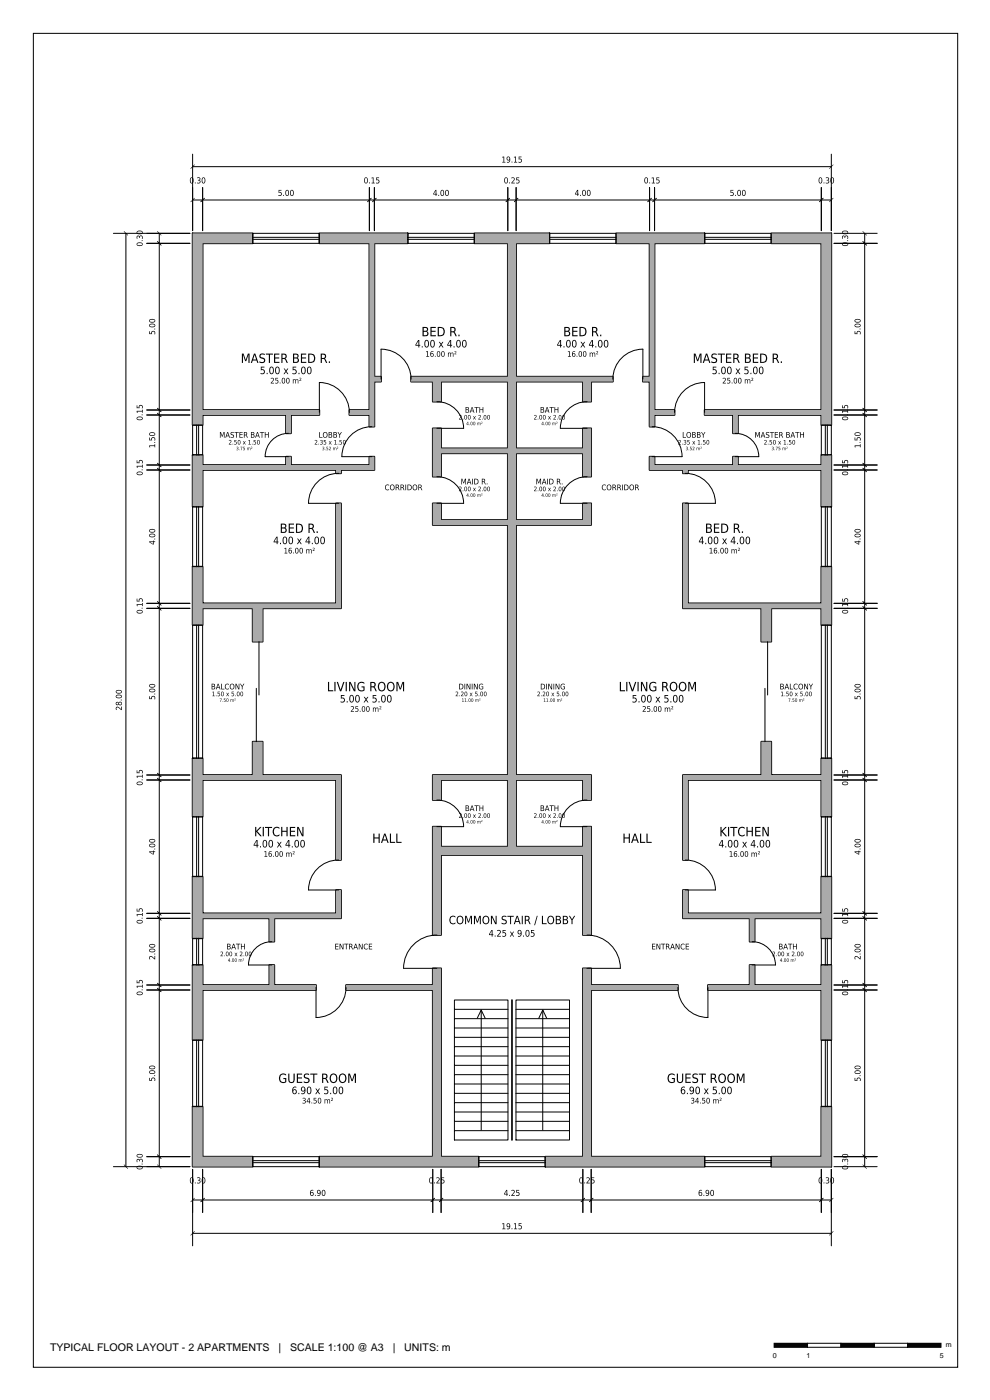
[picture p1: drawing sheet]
<svg xmlns="http://www.w3.org/2000/svg" width="297mm" height="420mm" viewBox="0 0 297 420" stroke-linecap="round" stroke-linejoin="round" font-family="sans-serif">
<defs><g id="words">
<g font-size="3.2">
<text x="15" y="405">TYPICAL FLOOR LAYOUT - 2 APARTMENTS</text>
<text x="83.5" y="405">|</text>
<text x="86.9" y="405">SCALE 1:100 @ A3</text>
<text x="117.7" y="405">|</text>
<text x="121.2" y="405">UNITS: m</text>
</g>
<g font-size="2.1">
<text x="231.6" y="407.2">0</text>
<text x="241.6" y="407.2">1</text>
<text x="281.6" y="407.2">5</text>
<text x="283.5" y="404">m</text>
</g>
</g></defs>
<!-- layer: a-wall -->
<path d="M57.7 331.8h3v15h15v3h-18z" fill="none" stroke="#000" stroke-width=".5"/>
<!-- layer: a-wall-patt -->
<path d="M57.7 331.8h3v15h15v3h-18z" fill-rule="evenodd" fill="#aaa"/>
<!-- layer: a-wall -->
<path d="M57.7 289.4h3v6h20v-6h1.5v6h12.5v1.5h-34v15h-3z" fill="none" stroke="#000" stroke-width=".5"/>
<!-- layer: a-wall-patt -->
<path d="M57.7 289.4h3v6h20v-6h1.5v6h12.5v1.5h-34v15h-3z" fill-rule="evenodd" fill="#aaa"/>
<!-- layer: a-wall -->
<path d="M57.7 262.9h3v11h40v-7h1.5v8.5h-20v7h-1.5v-7h-20v6h-3z" fill="none" stroke="#000" stroke-width=".5"/>
<!-- layer: a-wall-patt -->
<path d="M57.7 262.9h3v11h40v-7h1.5v8.5h-20v7h-1.5v-7h-20v6h-3z" fill-rule="evenodd" fill="#aaa"/>
<!-- layer: a-wall -->
<path d="M57.7 227.4h3v5h15v-10h3v10h23.5v25.5h-1.5v-24h-40v11h-3z" fill="none" stroke="#000" stroke-width=".5"/>
<!-- layer: a-wall-patt -->
<path d="M57.7 227.4h3v5h15v-10h3v10h23.5v25.5h-1.5v-24h-40v11h-3z" fill-rule="evenodd" fill="#aaa"/>
<!-- layer: a-wall -->
<path d="M57.7 169.9h3v11h40v-30h1.5v31.5h-23.5v10h-3v-10h-15v5h-3z" fill="none" stroke="#000" stroke-width=".5"/>
<!-- layer: a-wall-patt -->
<path d="M57.7 169.9h3v11h40v-30h1.5v31.5h-23.5v10h-3v-10h-15v5h-3z" fill-rule="evenodd" fill="#aaa"/>
<!-- layer: a-wall -->
<path d="M57.7 136.4h3v3h25v-2.5h1.5v2.5h23.5v-2.5h1.5v4h-10v1h-1.5v-1h-40v11h-3z" fill="none" stroke="#000" stroke-width=".5"/>
<!-- layer: a-wall-patt -->
<path d="M57.7 136.4h3v3h25v-2.5h1.5v2.5h23.5v-2.5h1.5v4h-10v1h-1.5v-1h-40v11h-3z" fill-rule="evenodd" fill="#aaa"/>
<!-- layer: a-wall -->
<path d="M57.7 70h18v3h-15v49.9h35v1.5h-8.5v5.5h-1.5v-5.5h-25v3h-3z" fill="none" stroke="#000" stroke-width=".5"/>
<!-- layer: a-wall-patt -->
<path d="M57.7 70h18v3h-15v49.9h35v1.5h-8.5v5.5h-1.5v-5.5h-25v3h-3z" fill-rule="evenodd" fill="#aaa"/>
<!-- layer: a-wall -->
<path d="M95.7 70h26.5v3h-10v39.9h2v1.5h-2v13.5h-1.5v-3.5h-6v-1.5h6v-49.9h-15z" fill="none" stroke="#000" stroke-width=".5"/>
<!-- layer: a-wall-patt -->
<path d="M95.7 70h26.5v3h-10v39.9h2v1.5h-2v13.5h-1.5v-3.5h-6v-1.5h6v-49.9h-15z" fill-rule="evenodd" fill="#aaa"/>
<!-- layer: a-wall -->
<path d="M142.2 70h22.5v3h-10v39.9h29v1.5h-6.5v6h-2.5v-6h-20v20h20v-6h2.5v14.5h-2.5v-7h-20v20h20v-5h2.5v6.5h-22.5v75h22.5v7.5h-2.5v-6h-20v20h20v-6h2.5v32.5h-2.5v-24h-42.5v24h-2.5v-32.5h2.5v6h20v-20h-20v6h-2.5v-7.5h22.5v-75h-22.5v-6.5h2.5v5h20v-20h-20v7h-2.5v-14.5h2.5v6h20v-20h-20v6h-2.5v-6h-6.5v-1.5h29v-39.9h-10z" fill="none" stroke="#000" stroke-width=".5"/>
<!-- layer: a-wall-patt -->
<path d="M142.2 70h22.5v3h-10v39.9h29v1.5h-6.5v6h-2.5v-6h-20v20h20v-6h2.5v14.5h-2.5v-7h-20v20h20v-5h2.5v6.5h-22.5v75h22.5v7.5h-2.5v-6h-20v20h20v-6h2.5v32.5h-2.5v-24h-42.5v24h-2.5v-32.5h2.5v6h20v-20h-20v6h-2.5v-7.5h22.5v-75h-22.5v-6.5h2.5v5h20v-20h-20v7h-2.5v-14.5h2.5v6h20v-20h-20v6h-2.5v-6h-6.5v-1.5h29v-39.9h-10z" fill-rule="evenodd" fill="#aaa"/>
<!-- layer: a-wall -->
<path d="M184.7 70h26.5v3h-15v49.9h6v1.5h-6v3.5h-1.5v-13.5h-2v-1.5h2v-39.9h-10z" fill="none" stroke="#000" stroke-width=".5"/>
<!-- layer: a-wall-patt -->
<path d="M184.7 70h26.5v3h-15v49.9h6v1.5h-6v3.5h-1.5v-13.5h-2v-1.5h2v-39.9h-10z" fill-rule="evenodd" fill="#aaa"/>
<!-- layer: a-wall -->
<path d="M231.1 70h18v57.4h-3v-3h-25v5.5h-1.5v-5.5h-8.4v-1.5h34.9v-49.9h-15z" fill="none" stroke="#000" stroke-width=".5"/>
<!-- layer: a-wall-patt -->
<path d="M231.1 70h18v57.4h-3v-3h-25v5.5h-1.5v-5.5h-8.4v-1.5h34.9v-49.9h-15z" fill-rule="evenodd" fill="#aaa"/>
<!-- layer: a-wall -->
<path d="M194.7 136.9h1.5v2.5h23.4v-2.5h1.5v2.5h25v-3h3v15.5h-3v-11h-39.9v1h-1.5v-1h-10z" fill="none" stroke="#000" stroke-width=".5"/>
<!-- layer: a-wall-patt -->
<path d="M194.7 136.9h1.5v2.5h23.4v-2.5h1.5v2.5h25v-3h3v15.5h-3v-11h-39.9v1h-1.5v-1h-10z" fill-rule="evenodd" fill="#aaa"/>
<!-- layer: a-wall -->
<path d="M204.7 150.9h1.5v30h39.9v-11h3v17.5h-3v-5h-15v10h-3v-10h-23.4z" fill="none" stroke="#000" stroke-width=".5"/>
<!-- layer: a-wall-patt -->
<path d="M204.7 150.9h1.5v30h39.9v-11h3v17.5h-3v-5h-15v10h-3v-10h-23.4z" fill-rule="evenodd" fill="#aaa"/>
<!-- layer: a-wall -->
<path d="M204.7 232.4h23.4v-10h3v10h15v-5h3v17.5h-3v-11h-39.9v24h-1.5z" fill="none" stroke="#000" stroke-width=".5"/>
<!-- layer: a-wall-patt -->
<path d="M204.7 232.4h23.4v-10h3v10h15v-5h3v17.5h-3v-11h-39.9v24h-1.5z" fill-rule="evenodd" fill="#aaa"/>
<!-- layer: a-wall -->
<path d="M204.7 266.9h1.5v7h39.9v-11h3v18.5h-3v-6h-20v7h-1.5v-7h-19.9z" fill="none" stroke="#000" stroke-width=".5"/>
<!-- layer: a-wall-patt -->
<path d="M204.7 266.9h1.5v7h39.9v-11h3v18.5h-3v-6h-20v7h-1.5v-7h-19.9z" fill-rule="evenodd" fill="#aaa"/>
<!-- layer: a-wall -->
<path d="M212.2 295.4h12.4v-6h1.5v6h20v-6h3v22.5h-3v-15h-33.9z" fill="none" stroke="#000" stroke-width=".5"/>
<!-- layer: a-wall-patt -->
<path d="M212.2 295.4h12.4v-6h1.5v6h20v-6h3v22.5h-3v-15h-33.9z" fill-rule="evenodd" fill="#aaa"/>
<!-- layer: a-wall -->
<path d="M231.1 346.8h15v-15h3v18h-18z" fill="none" stroke="#000" stroke-width=".5"/>
<!-- layer: a-wall-patt -->
<path d="M231.1 346.8h15v-15h3v18h-18z" fill-rule="evenodd" fill="#aaa"/>
<!-- layer: a-wall -->
<path d="M174.7 290.4h2.5v5h26v1.5h-26v49.9h34v3h-47.8v-3h11.3z" fill="none" stroke="#000" stroke-width=".5"/>
<!-- layer: a-wall-patt -->
<path d="M174.7 290.4h2.5v5h26v1.5h-26v49.9h34v3h-47.8v-3h11.3z" fill-rule="evenodd" fill="#aaa"/>
<!-- layer: a-wall -->
<path d="M103.7 295.4h26v-5h2.5v56.4h11.2v3h-47.7v-3h34v-49.9h-26z" fill="none" stroke="#000" stroke-width=".5"/>
<!-- layer: a-wall-patt -->
<path d="M103.7 295.4h26v-5h2.5v56.4h11.2v3h-47.7v-3h34v-49.9h-26z" fill-rule="evenodd" fill="#aaa"/>
<!-- layer: a-door -->
<g fill="none" stroke="#000" stroke-width=".3">
<path d="M114.2 113.7v-9a9 9 0 0 1 9 9M183.7 113.7a9 9 0 0 1 9-9v9M86.5 129.9a7 7 0 0 0-7 7h7M95.7 123.7v-9a9 9 0 0 1 9 9M111.4 127.9a9 9 0 0 0-8.9 9h8.9M130.9 120.4a8 8 0 0 1 8 8h-8M175.9 120.4a8 8 0 0 0-8 8h8M195.4 127.9a9 9 0 0 1 9 9h-9M202.2 123.7a9 9 0 0 1 9-9v9M220.4 129.9a7 7 0 0 1 7 7h-7M101.5 141.9a9 9 0 0 0-9 9h9M130.9 142.9a8 8 0 0 1 8 8h-8"/>
<path d="M175.9 142.9a8 8 0 0 0-8 8h8M205.4 141.9a9 9 0 0 1 9 9h-9M77.6 192.4v16M230 192.4v16M76.8 206.4v16M229.2 206.4v16M130.9 239.9a8 8 0 0 1 8 8h-8M175.9 239.9a8 8 0 0 0-8 8h8M101.5 257.9a9 9 0 0 0-9 9h9M205.4 257.9a9 9 0 0 1 9 9h-9M81.5 282.4a7 7 0 0 0-7 7h7M94.7 296.1v9a9 9 0 0 0 9-9"/>
<path d="M130.9 280.4a10 10 0 0 0-10 10h10M175.9 280.4a10 10 0 0 1 10 10h-10M203.2 296.1a9 9 0 0 0 9 9v-9M225.4 282.4a7 7 0 0 1 7 7h-7"/>
</g>
<!-- layer: a-glaz -->
<g fill="none" stroke="#000" stroke-width=".3">
<path d="M75.7 70h20v3h-20zM75.7 71.8h20M75.7 71.2h20M122.2 70h20v3h-20zM122.2 71.8h20M122.2 71.2h20M164.7 70h20v3h-20zM164.7 71.8h20M164.7 71.2h20M211.2 70h19.9v3h-19.9zM211.2 71.8h19.9M211.2 71.2h19.9"/>
<path d="M57.7 127.4h3v9h-3zM58.9 127.4v9M59.5 127.4v9M246.1 127.4h3v9h-3zM247.3 127.4v9M247.9 127.4v9M57.7 151.9h3v18h-3zM58.9 151.9v18M59.5 151.9v18M246.1 151.9h3v18h-3zM247.3 151.9v18M247.9 151.9v18"/>
<path d="M57.7 187.4h3v40h-3zM58.9 187.4v40M59.5 187.4v40M246.1 187.4h3v40h-3zM247.3 187.4v40M247.9 187.4v40M57.7 244.9h3v18h-3zM58.9 244.9v18M59.5 244.9v18M246.1 244.9h3v18h-3zM247.3 244.9v18M247.9 244.9v18"/>
<path d="M57.7 281.4h3v8h-3zM58.9 281.4v8M59.5 281.4v8M246.1 281.4h3v8h-3zM247.3 281.4v8M247.9 281.4v8M57.7 311.9h3v19.9h-3zM58.9 311.9v19.9M59.5 311.9v19.9M246.1 311.9h3v19.9h-3zM247.3 311.9v19.9M247.9 311.9v19.9"/>
<path d="M75.7 346.8h20v3h-20zM75.7 348.6h20M75.7 348h20M143.4 346.8h20v3h-20zM143.4 348.6h20M143.4 348h20M211.2 346.8h19.9v3h-19.9zM211.2 348.6h19.9M211.2 348h19.9"/>
</g>
<!-- layer: a-flor-strs -->
<g fill="none" stroke="#000" stroke-width=".3">
<path d="M136.2 299.9h16v41.9h-16zM154.6 299.9h16.1v41.9h-16.1zM136.2 319.5h16M136.2 316.7h16M136.2 313.9h16M136.2 311.1h16M136.2 308.3h16M136.2 305.5h16M136.2 302.7h16M143 305.4l1.2-2.5 1.2 2.5M144.2 302.9v35.9M154.6 319.5h16.1"/>
<path d="M154.6 316.7h16.1M154.6 313.9h16.1M154.6 311.1h16.1M154.6 308.3h16.1M154.6 305.5h16.1M154.6 302.7h16.1M161.5 305.4l1.1-2.5 1.2 2.5M162.6 302.9v35.9M136.2 339h16M136.2 336.2h16M136.2 333.4h16M136.2 330.6h16"/>
<path d="M136.2 327.8h16M136.2 325h16M136.2 322.3h16M154.6 339h16.1M154.6 336.2h16.1M154.6 333.4h16.1M154.6 330.6h16.1M154.6 327.8h16.1M154.6 325h16.1M154.6 322.3h16.1"/>
</g>
<!-- layer: a-wall -->
<path d="M153.4 299.9v41.9" fill="none" stroke="#000" stroke-width=".5"/>
<!-- layer: a-anno-text -->
<g fill="#000">
<path d="M127 99.5v1h.5a.51 .51 0 0 0 .6-.5 .51 .51 0 0 0-.6-.5zM127 98.3v.9h.5a.43 .43 0 0 0 .5-.4 .43 .43 0 0 0-.5-.5zM126.6 98h.9a.68 .68 0 0 1 .8 .5 .68 .68 0 0 1-.4 .8 .78 .78 0 0 1 .5 .9 .78 .78 0 0 1-.9 .6h-.9zM129 98h1.6v.4h-1.3v.8h1.2v.3h-1.2v1h1.3v.3h-1.6zM131.5 98.3v2.2a1.13 1.13 0 0 0 1.4-1.1 1.13 1.13 0 0 0-1.4-1.1zM131.2 98a1.49 1.49 0 0 1 2.1 1.4 1.22 1.22 0 0 1-1.4 1.4h-.7zM134.9 98h.8a.79 .79 0 0 1 .8 .6 .79 .79 0 0 1-.4 .9l.8 1.3h-.4l-.5-1-.4-.1h-.3v1.1h-.4zM135.3 98.3v1h.4a.5 .5 0 0 0 .5-.5 .5 .5 0 0 0-.5-.5zM137.4 100.4h.3v.4h-.3z" fill-rule="evenodd"/>
<path d="M169.4 99.5v1h.6a.51 .51 0 0 0 .5-.5 .51 .51 0 0 0-.5-.5zM169.4 98.3v.9h.6a.43 .43 0 0 0 .4-.4 .43 .43 0 0 0-.4-.5zM169.1 98h.9a.68 .68 0 0 1 .8 .5 .68 .68 0 0 1-.4 .8 .78 .78 0 0 1 .5 .9 .78 .78 0 0 1-.9 .6h-.9zM171.5 98h1.6v.4h-1.3v.8h1.2v.3h-1.2v1h1.3v.3h-1.6zM174 98.3v2.2a1.13 1.13 0 0 0 1.4-1.1 1.13 1.13 0 0 0-1.4-1.1zM173.7 98a1.49 1.49 0 0 1 2.1 1.4 1.22 1.22 0 0 1-1.4 1.4h-.7zM177.4 98h.8a.79 .79 0 0 1 .8 .6 .79 .79 0 0 1-.4 .9l.8 1.3h-.4l-.5-1-.4-.1h-.3v1.1h-.4zM177.8 98.3v1h.4a.5 .5 0 0 0 .5-.5 .5 .5 0 0 0-.5-.5zM179.8 100.4h.4v.4h-.4z" fill-rule="evenodd"/>
<path d="M72.5 106h.5l.6 1.9 .7-1.9h.5v2.8h-.3v-2.4l-.7 1.9h-.3l-.7-1.9v2.4h-.3zM76.3 106.4l-.5 1.4h1zM76.1 106h.4l1 2.8h-.4l-.2-.7h-1.2l-.2 .7h-.3zM78 106.2l1-.2 .3 .1v.4a.66 .66 0 0 0-.8-.2 .66 .66 0 0 0-.3 .7l.1 .1a.95 .95 0 0 1 1.2 1.1 .95 .95 0 0 1-1.6 .6l-.2-.1v-.4l.2 .1a.62 .62 0 0 0 .9 .2 .62 .62 0 0 0 .1-.9 .91 .91 0 0 1-1-.4 .91 .91 0 0 1 .1-1.1zM79.7 106h2.1v.3h-.9v2.5h-.3v-2.5h-.9zM82.1 106h1.6v.3h-1.2v.9h1.2v.3h-1.2v1h1.3v.3h-1.7zM84.3 106h.8a.79 .79 0 0 1 .8 .6 .79 .79 0 0 1-.4 .9l.8 1.3h-.4l-.5-1-.4-.2h-.3v1.2h-.4zM84.7 106.3v1h.4a.5 .5 0 0 0 .5-.5 .5 .5 0 0 0-.5-.5zM88.2 107.5v1h.5a.51 .51 0 0 0 .5-.5 .51 .51 0 0 0-.5-.5zM88.2 106.3v.9h.5a.43 .43 0 0 0 .4-.4 .43 .43 0 0 0-.4-.5zM87.8 106h.9a.68 .68 0 0 1 .8 .5 .68 .68 0 0 1-.4 .8 .78 .78 0 0 1 .5 .9 .78 .78 0 0 1-.9 .6h-.9zM90.2 106h1.6v.3h-1.3v.9h1.2v.3h-1.2v1h1.3v.3h-1.6zM92.7 106.3v2.2a1.13 1.13 0 0 0 1.4-1.1 1.13 1.13 0 0 0-1.4-1.1zM92.4 106a1.49 1.49 0 0 1 2.1 1.4 1.22 1.22 0 0 1-1.4 1.4h-.7zM96.1 106h.8a.79 .79 0 0 1 .8 .6 .79 .79 0 0 1-.4 .9l.8 1.3h-.4l-.5-1-.4-.2h-.3v1.2h-.4zM96.5 106.3v1h.4a.5 .5 0 0 0 .5-.5 .5 .5 0 0 0-.5-.5zM98.5 108.4h.4v.4h-.4z" fill-rule="evenodd"/>
<path d="M78.2 109.9h1v.3h-.8v.6a.79 .79 0 0 1 1 .9 .79 .79 0 0 1-1.3 .4v-.3a.57 .57 0 0 0 .8 .2 .57 .57 0 0 0 .1-.9 .57 .57 0 0 0-.8 0zM79.9 111.8h.3v.4h-.3zM81.2 110.2a1.37 1.37 0 0 0 .2 1.8 1.22 1.22 0 0 0 0-1.9zM81 110.1a.77 .77 0 0 1 .9 .1 .77 .77 0 0 1 .2 .9 .75 .75 0 0 1-.3 .9 .75 .75 0 0 1-.9-.1l-.2-.8zM83 110.2a1.37 1.37 0 0 0 .1 1.8 1.22 1.22 0 0 0 0-1.9zM82.8 110.1a.77 .77 0 0 1 .9 .1 .77 .77 0 0 1 .1 .9 .75 .75 0 0 1-.2 .9 .75 .75 0 0 1-1-.1l-.2-.8zM85 110.5h.3l.4 .6 .4-.6h.3l-.5 .8 .5 .9h-.3l-.4-.7-.4 .7h-.3l.6-.9zM87.7 109.9h1.1v.3h-.8v.6a.79 .79 0 0 1 .9 .9 .79 .79 0 0 1-1.3 .4v-.3a.57 .57 0 0 0 .8 .2 .57 .57 0 0 0 .1-.9 .57 .57 0 0 0-.8 0zM89.5 111.8h.2v.4h-.2zM90.7 110.2a1.37 1.37 0 0 0 .2 1.8 1.22 1.22 0 0 0 0-1.9zM90.5 110.1a.77 .77 0 0 1 .9 .1 .77 .77 0 0 1 .2 .9 .75 .75 0 0 1-.2 .9 .75 .75 0 0 1-1-.1l-.2-.8zM92.5 110.2a1.37 1.37 0 0 0 .2 1.8 1.22 1.22 0 0 0 0-1.9zM92.3 110.1a.77 .77 0 0 1 .9 .1 .77 .77 0 0 1 .2 .9 .75 .75 0 0 1-.3 .9 .75 .75 0 0 1-.9-.1l-.2-.8z" fill-rule="evenodd"/>
<path d="M125.4 102.2l-.7 1.2h.7zM125.3 102h.4v1.4h.2v.3h-.2v.5h-.3v-.5h-.9zM126.4 103.8h.3v.4h-.3zM127.7 102.2a1.37 1.37 0 0 0 .2 1.8 1.22 1.22 0 0 0 0-1.8zM127.5 102.1a.77 .77 0 0 1 .9 .1 .77 .77 0 0 1 .2 .9 .75 .75 0 0 1-.3 .9 .75 .75 0 0 1-1-.1l-.1-.8zM129.4 102.2a1.37 1.37 0 0 0 .2 1.8 1.22 1.22 0 0 0 0-1.8zM129.2 102.1a.77 .77 0 0 1 .9 .1 .77 .77 0 0 1 .2 .9 .75 .75 0 0 1-.2 .9 .75 .75 0 0 1-1-.1l-.2-.8zM131.5 102.5h.3l.4 .6 .4-.6h.3l-.6 .8 .6 .9h-.3l-.4-.7-.5 .7h-.2l.5-.9zM134.9 102.2l-.7 1.2h.7zM134.9 102h.3v1.4h.3v.3h-.3v.5h-.3v-.5h-.9zM135.9 103.8h.3v.4h-.3zM137.2 102.2a1.37 1.37 0 0 0 .2 1.8 1.22 1.22 0 0 0 0-1.8zM137 102.1a.77 .77 0 0 1 .9 .1 .77 .77 0 0 1 .2 .9 .75 .75 0 0 1-.2 .9 .75 .75 0 0 1-1-.1l-.2-.8zM139 102.2a1.37 1.37 0 0 0 .2 1.8 1.22 1.22 0 0 0 0-1.8zM138.8 102.1a.77 .77 0 0 1 .9 .1 .77 .77 0 0 1 .2 .9 .75 .75 0 0 1-.3 .9 .75 .75 0 0 1-1-.1l-.1-.8z" fill-rule="evenodd"/>
<path d="M167.9 102.2l-.7 1.2h.7zM167.8 102h.3v1.4h.3v.3h-.3v.5h-.2v-.5h-.9zM168.9 103.8h.3v.4h-.3zM170.2 102.2a1.37 1.37 0 0 0 .1 1.8 1.22 1.22 0 0 0 0-1.8zM170 102.1a.77 .77 0 0 1 .9 .1 .77 .77 0 0 1 .1 .9 .75 .75 0 0 1-.2 .9 .75 .75 0 0 1-1-.1l-.2-.8zM171.9 102.2a1.37 1.37 0 0 0 .2 1.8 1.22 1.22 0 0 0 0-1.8zM171.7 102.1a.77 .77 0 0 1 .9 .1 .77 .77 0 0 1 .2 .9 .75 .75 0 0 1-.2 .9 .75 .75 0 0 1-1-.1l-.2-.8zM174 102.5h.3l.4 .6 .4-.6h.3l-.6 .8 .6 .9h-.3l-.4-.7-.5 .7h-.3l.6-.9zM177.4 102.2l-.7 1.2h.7zM177.3 102h.4v1.4h.3v.3h-.3v.5h-.3v-.5h-.9zM178.4 103.8h.3v.4h-.3zM179.7 102.2a1.37 1.37 0 0 0 .2 1.8 1.22 1.22 0 0 0 0-1.8zM179.5 102.1a.77 .77 0 0 1 .9 .1 .77 .77 0 0 1 .2 .9 .75 .75 0 0 1-.3 .9 .75 .75 0 0 1-.9-.1l-.2-.8zM181.5 102.2a1.37 1.37 0 0 0 .1 1.8 1.22 1.22 0 0 0 0-1.8zM181.3 102.1a.77 .77 0 0 1 .9 .1 .77 .77 0 0 1 .1 .9 .75 .75 0 0 1-.2 .9 .75 .75 0 0 1-1-.1l-.2-.8z" fill-rule="evenodd"/>
<path d="M207.9 106h.5l.7 1.9 .6-1.9h.5v2.8h-.3v-2.4l-.7 1.9h-.3l-.6-1.9v2.4h-.4zM211.7 106.4l-.4 1.4h.9zM211.6 106h.3l1 2.8h-.4l-.2-.7h-1.1l-.2 .7h-.4zM213.4 106.2l1-.2 .4 .1v.4a.66 .66 0 0 0-.8-.2 .66 .66 0 0 0-.4 .7l.2 .1a.95 .95 0 0 1 1.1 1.1 .95 .95 0 0 1-1.5 .6l-.2-.1v-.4l.1 .1a.62 .62 0 0 0 .9 .2 .62 .62 0 0 0 .1-.9 .91 .91 0 0 1-1-.4 .91 .91 0 0 1 .1-1.1zM215.1 106h2.1v.3h-.9v2.5h-.3v-2.5h-.9zM217.6 106h1.6v.3h-1.3v.9h1.2v.3h-1.2v1h1.3v.3h-1.6zM219.8 106h.7a.79 .79 0 0 1 .8 .6 .79 .79 0 0 1-.4 .9l.8 1.3h-.4l-.4-1-.4-.2h-.4v1.2h-.3zM220.1 106.3v1h.4a.5 .5 0 0 0 .5-.5 .5 .5 0 0 0-.5-.5zM223.6 107.5v1h.5a.51 .51 0 0 0 .6-.5 .51 .51 0 0 0-.6-.5zM223.6 106.3v.9h.5a.43 .43 0 0 0 .5-.4 .43 .43 0 0 0-.5-.5zM223.2 106h.9a.68 .68 0 0 1 .8 .5 .68 .68 0 0 1-.4 .8 .78 .78 0 0 1 .5 .9 .78 .78 0 0 1-.9 .6h-.9zM225.6 106h1.6v.3h-1.2v.9h1.2v.3h-1.2v1h1.2v.3h-1.6zM228.1 106.3v2.2a1.13 1.13 0 0 0 1.5-1.1 1.13 1.13 0 0 0-1.5-1.1zM227.8 106a1.49 1.49 0 0 1 2.1 1.4 1.22 1.22 0 0 1-1.4 1.4h-.7zM231.6 106h.7a.79 .79 0 0 1 .8 .6 .79 .79 0 0 1-.4 .9l.8 1.3h-.4l-.4-1-.4-.2h-.4v1.2h-.3zM231.9 106.3v1h.4a.5 .5 0 0 0 .5-.5 .5 .5 0 0 0-.5-.5zM234 108.4h.3v.4h-.3z" fill-rule="evenodd"/>
<path d="M213.6 109.9h1.1v.3h-.8v.6a.79 .79 0 0 1 .9 .9 .79 .79 0 0 1-1.3 .4v-.3a.57 .57 0 0 0 .8 .2 .57 .57 0 0 0 .1-.9 .57 .57 0 0 0-.8 0zM215.4 111.8h.2v.4h-.2zM216.6 110.2a1.37 1.37 0 0 0 .2 1.8 1.22 1.22 0 0 0 0-1.9zM216.4 110.1a.77 .77 0 0 1 .9 .1 .77 .77 0 0 1 .2 .9 .75 .75 0 0 1-.2 .9 .75 .75 0 0 1-1-.1l-.2-.8zM218.4 110.2a1.37 1.37 0 0 0 .2 1.8 1.22 1.22 0 0 0 0-1.9zM218.2 110.1a.77 .77 0 0 1 .9 .1 .77 .77 0 0 1 .2 .9 .75 .75 0 0 1-.3 .9 .75 .75 0 0 1-.9-.1l-.2-.8zM220.5 110.5h.3l.4 .6 .4-.6h.2l-.5 .8 .6 .9h-.3l-.5-.7-.4 .7h-.3l.6-.9zM223.1 109.9h1.1v.3h-.8v.6a.79 .79 0 0 1 .9 .9 .79 .79 0 0 1-1.2 .4v-.3a.57 .57 0 0 0 .8 .2 .57 .57 0 0 0 .1-.9 .57 .57 0 0 0-.9 0zM224.9 111.8h.3v.4h-.3zM226.2 110.2a1.37 1.37 0 0 0 .2 1.8 1.22 1.22 0 0 0 0-1.9zM226 110.1a.77 .77 0 0 1 .9 .1 .77 .77 0 0 1 .2 .9 .75 .75 0 0 1-.3 .9 .75 .75 0 0 1-1-.1l-.1-.8zM227.9 110.2a1.37 1.37 0 0 0 .2 1.8 1.22 1.22 0 0 0 0-1.9zM227.7 110.1a.77 .77 0 0 1 .9 .1 .77 .77 0 0 1 .2 .9 .75 .75 0 0 1-.2 .9 .75 .75 0 0 1-1-.1l-.2-.8z" fill-rule="evenodd"/>
<path d="M65.9 129.6h.3l.4 1.1 .4-1.1h.3v1.7h-.2v-1.5l-.4 1.1h-.2l-.4-1.1v1.5h-.2zM68.2 129.8l-.3 .8h.6zM68.1 129.6h.2l.6 1.7h-.2l-.1-.5h-.7l-.2 .5h-.2zM69.2 129.7l.6-.1h.3l-.1 .2a.35 .35 0 0 0-.7 0 .34 .34 0 0 0 .4 .5 .53 .53 0 0 1 .3 .9 .53 .53 0 0 1-.9-.3 .4 .4 0 0 0 .6 .2 .4 .4 0 0 0 .1-.5 .55 .55 0 0 1-.6-.3 .55 .55 0 0 1 0-.6zM70.3 129.6h1.3v.2h-.6v1.5h-.2v-1.5h-.5zM71.8 129.6h.9v.2h-.7v.5h.7v.2h-.7v.6h.7v.2h-.9zM73.1 129.6h.5a.48 .48 0 0 1 .5 .3 .48 .48 0 0 1-.3 .6l.5 .8h-.2l-.6-.8h-.2v.8h-.2zM73.3 129.7v.7h.3a.3 .3 0 0 0 .3-.3 .3 .3 0 0 0-.3-.4zM75.4 130.4v.7h.3a.31 .31 0 0 0 .4-.3 .31 .31 0 0 0-.4-.4zM75.4 129.7v.6h.3a.26 .26 0 0 0 .3-.3 .26 .26 0 0 0-.3-.3zM75.2 129.6h.5a.41 .41 0 0 1 .5 .2 .41 .41 0 0 1-.2 .5 .47 .47 0 0 1 .3 .6 .47 .47 0 0 1-.5 .4h-.6zM77.2 129.8l-.3 .8h.5zM77 129.6h.3l.6 1.7h-.3l-.1-.5h-.7l-.1 .5h-.2zM77.9 129.6h1.3v.2h-.6v1.5h-.2v-1.5h-.5zM79.4 129.6h.2v.7h.7v-.7h.2v1.7h-.2v-.8h-.7v.8h-.2z" fill-rule="evenodd"/>
<path d="M68.6 132a.54 .54 0 0 1 .8 .3 .54 .54 0 0 1-.5 .7l-.1 .1 .6 .2h-.8l.6-1-.2-.2-.4 .1zM69.7 133.1l.2 .2zM70.2 131.9h.7l-.5 .2v.3a.44 .44 0 0 1 .5 .2 .44 .44 0 0 1-.1 .6 .44 .44 0 0 1-.6-.1 .35 .35 0 0 0 .5 .1 .35 .35 0 0 0 0-.5 .35 .35 0 0 0-.5-.1zM71.5 132.1a.61 .61 0 0 0 .3 1 .61 .61 0 0 0-.3-1zM71.3 132.1a.64 .64 0 0 1 .9 .3 .64 .64 0 0 1-.4 .9 .69 .69 0 0 1-.6-.5 .69 .69 0 0 1 .1-.7zM72.8 132.3l.4 .3 .4-.3-.3 .5 .4 .5-.5-.4-.4 .4 .3-.5zM74.4 132l.5-.1v1.2l.3 .2h-.7l.2-.2v-1l-.3 .1zM75.5 133.1l.2 .2zM76 131.9h.7l-.5 .2v.3a.44 .44 0 0 1 .5 .2 .44 .44 0 0 1-.2 .6 .44 .44 0 0 1-.5-.1 .35 .35 0 0 0 .5 .1 .35 .35 0 0 0 0-.5 .35 .35 0 0 0-.5-.1zM77.3 132.1a.61 .61 0 0 0 .3 1 .61 .61 0 0 0-.3-1zM77.1 132.1a.64 .64 0 0 1 .9 .3 .64 .64 0 0 1-.4 .9 .69 .69 0 0 1-.6-.5 .69 .69 0 0 1 .1-.7z" fill-rule="evenodd"/>
<path d="M94.3 132a.54 .54 0 0 1 .8 .3 .54 .54 0 0 1-.5 .7l-.1 .1 .6 .2h-.8l.6-1-.1-.2-.5 .1zM95.4 133.1l.2 .2zM96 132v-.1a.38 .38 0 0 1 .6 .1 .38 .38 0 0 1-.1 .6 .41 .41 0 0 1 .1 .6 .41 .41 0 0 1-.7-.1h.2a.3 .3 0 0 0 .5-.1 .32 .32 0 0 0-.5-.4l.4-.4-.5-.1zM97 131.9h.7l-.5 .2v.3a.44 .44 0 0 1 .5 .2 .44 .44 0 0 1-.1 .6 .44 .44 0 0 1-.6-.1 .35 .35 0 0 0 .5 .1 .35 .35 0 0 0 0-.5 .35 .35 0 0 0-.5-.1zM98.5 132.3l.5 .3 .4-.3-.4 .5 .4 .5-.4-.4-.5 .4 .4-.5zM100.2 132l.4-.1v1.2l.3 .2h-.7l.3-.2v-1l-.3 .1zM101.2 133.1l.2 .2zM101.8 131.9h.6l-.5 .2v.3a.44 .44 0 0 1 .6 .2 .44 .44 0 0 1-.2 .6 .44 .44 0 0 1-.6-.1 .35 .35 0 0 0 .5 .1 .35 .35 0 0 0 .1-.5 .35 .35 0 0 0-.5-.1zM103.1 132.1a.61 .61 0 0 0 .2 1 .61 .61 0 0 0-.2-1zM102.9 132.1a.64 .64 0 0 1 .8 .3 .64 .64 0 0 1-.3 .9 .69 .69 0 0 1-.7-.5 .69 .69 0 0 1 .2-.7z" fill-rule="evenodd"/>
<path d="M95.7 129.6h.2v1.5h.7v.2h-.9zM97.1 129.9a.59 .59 0 0 0-.1 .9 .59 .59 0 0 0 .9 0 .6 .6 0 0 0 0-.8 .6 .6 0 0 0-.8-.1zM96.6 130.3a.85 .85 0 0 1 1.7 0 .85 .85 0 0 1-1.7 0zM98.7 130.4v.7h.3a.31 .31 0 0 0 .4-.3 .31 .31 0 0 0-.4-.4zM98.7 129.7v.6h.3a.26 .26 0 0 0 .3-.3 .26 .26 0 0 0-.3-.3zM98.5 129.6h.5a.41 .41 0 0 1 .5 .2 .41 .41 0 0 1-.2 .5 .47 .47 0 0 1 .3 .6 .47 .47 0 0 1-.6 .4h-.5zM100.1 130.4v.7h.4a.31 .31 0 0 0 .3-.3 .31 .31 0 0 0-.3-.4zM100.1 129.7v.6h.3a.26 .26 0 0 0 .3-.3 .26 .26 0 0 0-.3-.3zM99.9 129.6h.6a.41 .41 0 0 1 .4 .2 .41 .41 0 0 1-.2 .5 .47 .47 0 0 1 .3 .6 .47 .47 0 0 1-.5 .4h-.6zM101.2 129.6h.2l.4 .7 .4-.7h.2l-.5 .9v.8h-.2v-.8z" fill-rule="evenodd"/>
<path d="M137.6 124.5a.54 .54 0 0 1 .7 .3 .54 .54 0 0 1-.4 .7l-.2 .1 .6 .2h-.8l.6-1-.1-.2-.4 .1zM138.7 125.6l.1 .2zM139.4 124.6a.61 .61 0 0 0 .3 1 .61 .61 0 0 0-.3-1zM139.2 124.6a.64 .64 0 0 1 .9 .3 .64 .64 0 0 1-.4 .9 .69 .69 0 0 1-.6-.4 .69 .69 0 0 1 .1-.8zM140.5 124.6a.61 .61 0 0 0 .2 1 .61 .61 0 0 0-.2-1zM140.3 124.6a.64 .64 0 0 1 .8 .3 .64 .64 0 0 1-.3 .9 .69 .69 0 0 1-.6-.4 .69 .69 0 0 1 .1-.8zM141.8 124.8l.4 .3 .4-.3-.3 .5 .3 .5-.4-.4-.5 .4 .4-.5zM143.3 124.5a.54 .54 0 0 1 .8 .3 .54 .54 0 0 1-.4 .7l-.2 .1 .6 .2h-.8l.6-1-.1-.2-.5 .1zM144.5 125.6l.1 .2zM145.2 124.6a.61 .61 0 0 0 .3 1 .61 .61 0 0 0-.3-1zM145 124.6a.64 .64 0 0 1 .9 .3 .64 .64 0 0 1-.4 .9 .69 .69 0 0 1-.6-.4 .69 .69 0 0 1 .1-.8zM146.3 124.6a.61 .61 0 0 0 .2 1 .61 .61 0 0 0-.2-1zM146.1 124.6a.64 .64 0 0 1 .8 .3 .64 .64 0 0 1-.3 .9 .69 .69 0 0 1-.6-.4 .69 .69 0 0 1 .1-.8z" fill-rule="evenodd"/>
<path d="M139.7 123v.6h.4a.31 .31 0 0 0 .3-.3 .31 .31 0 0 0-.3-.3zM139.7 122.3v.5h.3a.26 .26 0 0 0 .3-.3 .26 .26 0 0 0-.3-.2zM139.5 122.1h.6a.41 .41 0 0 1 .4 .2 .41 .41 0 0 1-.2 .5 .47 .47 0 0 1 .3 .6 .47 .47 0 0 1-.5 .4h-.6zM141.5 122.3l-.3 .8h.6zM141.4 122.1h.2l.6 1.7h-.2l-.2-.5h-.7l-.1 .5h-.2zM142.2 122.1h1.3v.2h-.6v1.5h-.2v-1.5h-.5zM143.7 122.1h.2v.7h.7v-.7h.2v1.7h-.2v-.8h-.7v.8h-.2z" fill-rule="evenodd"/>
<path d="M160 124.5a.54 .54 0 0 1 .8 .3 .54 .54 0 0 1-.5 .7l-.1 .1 .6 .2h-.8l.6-1-.1-.2-.5 .1zM161.2 125.6l.1 .2zM161.9 124.6a.61 .61 0 0 0 .3 1 .61 .61 0 0 0-.3-1zM161.7 124.6a.64 .64 0 0 1 .9 .3 .64 .64 0 0 1-.4 .9 .69 .69 0 0 1-.6-.4 .69 .69 0 0 1 .1-.8zM163 124.6a.61 .61 0 0 0 .2 1 .61 .61 0 0 0-.2-1zM162.8 124.6a.64 .64 0 0 1 .8 .3 .64 .64 0 0 1-.3 .9 .69 .69 0 0 1-.7-.4 .69 .69 0 0 1 .2-.8zM164.3 124.8l.4 .3 .4-.3-.3 .5 .3 .5-.4-.4-.5 .4 .4-.5zM165.8 124.5a.54 .54 0 0 1 .8 .3 .54 .54 0 0 1-.5 .7l-.1 .1 .6 .2h-.8l.6-1-.1-.2-.5 .1zM166.9 125.6l.2 .2zM167.7 124.6a.61 .61 0 0 0 .2 1 .61 .61 0 0 0-.2-1zM167.5 124.6a.64 .64 0 0 1 .8 .3 .64 .64 0 0 1-.3 .9 .69 .69 0 0 1-.6-.4 .69 .69 0 0 1 .1-.8zM168.8 124.6a.61 .61 0 0 0 .2 1 .61 .61 0 0 0-.2-1zM168.6 124.6a.64 .64 0 0 1 .8 .3 .64 .64 0 0 1-.3 .9 .69 .69 0 0 1-.7-.4 .69 .69 0 0 1 .2-.8z" fill-rule="evenodd"/>
<path d="M162.2 123v.6h.4a.31 .31 0 0 0 .3-.3 .31 .31 0 0 0-.3-.3zM162.2 122.3v.5h.3a.26 .26 0 0 0 .3-.3 .26 .26 0 0 0-.3-.2zM162 122.1h.5a.41 .41 0 0 1 .5 .2 .41 .41 0 0 1-.2 .5 .47 .47 0 0 1 .3 .6 .47 .47 0 0 1-.5 .4h-.6zM164 122.3l-.3 .8h.5zM163.8 122.1h.3l.6 1.7h-.2l-.2-.5h-.7l-.1 .5h-.2zM164.7 122.1h1.3v.2h-.6v1.5h-.2v-1.5h-.5zM166.2 122.1h.2v.7h.7v-.7h.2v1.7h-.2v-.8h-.7v.8h-.2z" fill-rule="evenodd"/>
<path d="M203.3 132a.54 .54 0 0 1 .7 .3 .54 .54 0 0 1-.4 .7l-.1 .1 .5 .2h-.7l.6-1-.2-.2-.4 .1zM204.4 133.1l.2 .2zM204.9 132l.1-.1a.38 .38 0 0 1 .5 .1 .38 .38 0 0 1-.1 .6 .41 .41 0 0 1 .1 .6 .41 .41 0 0 1-.6-.1h.1a.3 .3 0 0 0 .5-.1 .3 .3 0 0 0-.4-.4l.4-.4-.6-.1zM206 131.9h.6l-.5 .2v.3a.44 .44 0 0 1 .6 .2 .44 .44 0 0 1-.2 .6 .44 .44 0 0 1-.6-.1 .35 .35 0 0 0 .5 .1 .35 .35 0 0 0 .1-.5 .35 .35 0 0 0-.5-.1zM207.5 132.3l.4 .3 .4-.3-.3 .5 .3 .5-.4-.4-.4 .4 .3-.5zM209.1 132l.5-.1v1.2l.2 .2h-.7l.3-.2v-1l-.3 .1zM210.2 133.1l.2 .2zM210.7 131.9h.7l-.5 .2v.3a.44 .44 0 0 1 .5 .2 .44 .44 0 0 1-.2 .6 .44 .44 0 0 1-.5-.1 .35 .35 0 0 0 .5 .1 .35 .35 0 0 0 0-.5 .35 .35 0 0 0-.5-.1zM212 132.1a.61 .61 0 0 0 .2 1 .61 .61 0 0 0-.2-1zM211.8 132.1a.64 .64 0 0 1 .8 .3 .64 .64 0 0 1-.3 .9 .69 .69 0 0 1-.6-.5 .69 .69 0 0 1 .1-.7z" fill-rule="evenodd"/>
<path d="M204.6 129.6h.2v1.5h.8v.2h-1zM206.1 129.9a.59 .59 0 0 0-.1 .9 .59 .59 0 0 0 .8 0 .6 .6 0 0 0 0-.8 .6 .6 0 0 0-.7-.1zM205.6 130.3a.81 .81 0 0 1 1.6 0 .81 .81 0 0 1-1.6 0zM207.6 130.4v.7h.4a.31 .31 0 0 0 .3-.3 .31 .31 0 0 0-.3-.4zM207.6 129.7v.6h.4a.26 .26 0 0 0 .3-.3 .26 .26 0 0 0-.3-.3zM207.4 129.6h.6a.41 .41 0 0 1 .4 .2 .41 .41 0 0 1-.2 .5 .47 .47 0 0 1 .3 .6 .47 .47 0 0 1-.5 .4h-.6zM209.1 130.4v.7h.3a.31 .31 0 0 0 .3-.3 .31 .31 0 0 0-.3-.4zM209.1 129.7v.6h.3a.26 .26 0 0 0 .3-.3 .26 .26 0 0 0-.3-.3zM208.9 129.6h.5a.41 .41 0 0 1 .5 .2 .41 .41 0 0 1-.3 .5 .47 .47 0 0 1 .4 .6 .47 .47 0 0 1-.6 .4h-.5zM210.1 129.6h.2l.5 .7 .4-.7h.2l-.5 .9v.8h-.3v-.8z" fill-rule="evenodd"/>
<path d="M226.3 129.6h.3l.4 1.1 .4-1.1h.3v1.7h-.2v-1.5l-.4 1.1h-.2l-.4-1.1v1.5h-.2zM228.7 129.8l-.3 .8h.5zM228.5 129.6h.3l.6 1.7h-.3l-.1-.5h-.7l-.1 .5h-.2zM229.7 129.7l.6-.1h.2l-.1 .2a.34 .34 0 0 0-.6 0 .34 .34 0 0 0 .3 .5 .53 .53 0 0 1 .3 .9 .53 .53 0 0 1-.9-.3 .4 .4 0 0 0 .6 .2 .4 .4 0 0 0 .1-.5 .55 .55 0 0 1-.6-.3 .55 .55 0 0 1 .1-.6zM230.7 129.6h1.3v.2h-.6v1.5h-.2v-1.5h-.5zM232.2 129.6h1v.2h-.8v.5h.7v.2h-.7v.6h.8v.2h-1zM233.5 129.6h.5a.48 .48 0 0 1 .5 .3 .48 .48 0 0 1-.3 .6l.5 .8h-.2l-.6-.8h-.2v.8h-.2zM233.7 129.7v.7h.3a.3 .3 0 0 0 .3-.3 .3 .3 0 0 0-.3-.4zM235.8 130.4v.7h.4a.31 .31 0 0 0 .3-.3 .31 .31 0 0 0-.3-.4zM235.8 129.7v.6h.3a.26 .26 0 0 0 .3-.3 .26 .26 0 0 0-.3-.3zM235.6 129.6h.6a.41 .41 0 0 1 .4 .2 .41 .41 0 0 1-.2 .5 .47 .47 0 0 1 .3 .6 .47 .47 0 0 1-.5 .4h-.6zM237.6 129.8l-.3 .8h.6zM237.5 129.6h.2l.6 1.7h-.2l-.2-.5h-.7l-.1 .5h-.2zM238.3 129.6h1.3v.2h-.6v1.5h-.2v-1.5h-.5zM239.8 129.6h.2v.7h.7v-.7h.3v1.7h-.3v-.8h-.7v.8h-.2z" fill-rule="evenodd"/>
<path d="M229 132a.54 .54 0 0 1 .8 .3 .54 .54 0 0 1-.5 .7l-.1 .1 .6 .2h-.8l.6-1-.1-.2-.5 .1zM230.1 133.1l.2 .2zM230.7 131.9h.6l-.5 .2v.3a.44 .44 0 0 1 .6 .2 .44 .44 0 0 1-.2 .6 .44 .44 0 0 1-.6-.1 .35 .35 0 0 0 .5 .1 .35 .35 0 0 0 .1-.5 .35 .35 0 0 0-.5-.1zM232 132.1a.61 .61 0 0 0 .2 1 .61 .61 0 0 0-.2-1zM231.8 132.1a.64 .64 0 0 1 .8 .3 .64 .64 0 0 1-.3 .9 .69 .69 0 0 1-.7-.5 .69 .69 0 0 1 .2-.7zM233.2 132.3l.4 .3 .5-.3-.4 .5 .4 .5-.5-.4-.4 .4 .4-.5zM234.9 132l.4-.1v1.2l.3 .2h-.7l.2-.2v-1l-.2 .1zM235.9 133.1l.2 .2zM236.5 131.9h.6l-.5 .2v.3a.44 .44 0 0 1 .6 .2 .44 .44 0 0 1-.2 .6 .44 .44 0 0 1-.6-.1 .35 .35 0 0 0 .5 .1 .35 .35 0 0 0 0-.5 .35 .35 0 0 0-.4-.1zM237.8 132.1a.61 .61 0 0 0 .2 1 .61 .61 0 0 0-.2-1zM237.6 132.1a.64 .64 0 0 1 .8 .3 .64 .64 0 0 1-.4 .9 .69 .69 0 0 1-.6-.5 .69 .69 0 0 1 .2-.7z" fill-rule="evenodd"/>
<path d="M84.5 158.5v1h.5a.51 .51 0 0 0 .6-.5 .51 .51 0 0 0-.6-.5zM84.5 157.3v.9h.5a.43 .43 0 0 0 .5-.5 .43 .43 0 0 0-.5-.4zM84.1 157h.9a.68 .68 0 0 1 .8 .5 .68 .68 0 0 1-.4 .8 .78 .78 0 0 1 .5 .9 .78 .78 0 0 1-.9 .6h-.9zM86.5 157h1.6v.3h-1.2v.9h1.2v.3h-1.2v1h1.2v.3h-1.6zM89 157.3v2.2a1.13 1.13 0 0 0 1.5-1.1 1.13 1.13 0 0 0-1.5-1.1zM88.7 157a1.49 1.49 0 0 1 2.1 1.4 1.22 1.22 0 0 1-1.4 1.4h-.7zM92.5 157h.7a.79 .79 0 0 1 .8 .6 .79 .79 0 0 1-.4 .9l.8 1.3h-.4l-.4-1-.4-.2h-.4v1.2h-.3zM92.8 157.3v1h.4a.5 .5 0 0 0 .5-.5 .5 .5 0 0 0-.5-.5zM94.9 159.3h.3v.5h-.3z" fill-rule="evenodd"/>
<path d="M115.6 145.5a.57 .57 0 0 1 .5-.2 .57 .57 0 0 1 .5 .4 .62 .62 0 0 0-.8 0 .62 .62 0 0 0 0 .9 .62 .62 0 0 0 .8 0 .7 .7 0 0 1-1 .3 .7 .7 0 0 1-.2-1zM117.2 145.6a.59 .59 0 0 0-.1 .9 .59 .59 0 0 0 .9 0 .6 .6 0 0 0 0-.7 .6 .6 0 0 0-.8-.2zM116.7 146.1a.85 .85 0 0 1 1.7 0 .85 .85 0 0 1-1.7 0zM118.6 145.3h.4a.48 .48 0 0 1 .5 .3 .48 .48 0 0 1-.2 .6l.5 .8h-.3l-.5-.7h-.2v.7h-.2zM118.8 145.5v.6h.2a.3 .3 0 0 0 .4-.3 .3 .3 0 0 0-.4-.3zM120 145.3h.5a.48 .48 0 0 1 .5 .3 .48 .48 0 0 1-.2 .6l.4 .8h-.2l-.5-.7h-.3v.7h-.2zM120.2 145.5v.6h.3a.3 .3 0 0 0 .3-.3 .3 .3 0 0 0-.3-.3zM121.5 145.3h.2v1.7h-.2zM122.3 145.5v1.3a.68 .68 0 0 0 .9-.6 .68 .68 0 0 0-.9-.7zM122.1 145.3a.92 .92 0 0 1 1.3 .9 .92 .92 0 0 1-1.3 .8zM124 145.6a.59 .59 0 0 0-.1 .9 .59 .59 0 0 0 .9 0 .6 .6 0 0 0-.1-.7 .6 .6 0 0 0-.7-.2zM123.5 146.1a.85 .85 0 0 1 1.7 0 .85 .85 0 0 1-1.7 0zM125.4 145.3h.4a.48 .48 0 0 1 .5 .3 .48 .48 0 0 1-.2 .6l.5 .8h-.3l-.5-.7h-.2v.7h-.2zM125.6 145.5v.6h.2a.3 .3 0 0 0 .3-.3 .3 .3 0 0 0-.3-.3z" fill-rule="evenodd"/>
<path d="M137.6 146a.54 .54 0 0 1 .7 .3 .54 .54 0 0 1-.4 .7l-.2 .1 .6 .2h-.8l.6-1-.1-.2-.4 .1zM138.7 147.1l.1 .2zM139.4 146.1a.61 .61 0 0 0 .3 1 .61 .61 0 0 0-.3-1zM139.2 146.1a.64 .64 0 0 1 .9 .3 .64 .64 0 0 1-.4 .9 .69 .69 0 0 1-.6-.5 .69 .69 0 0 1 .1-.7zM140.5 146.1a.61 .61 0 0 0 .2 1 .61 .61 0 0 0-.2-1zM140.3 146.1a.64 .64 0 0 1 .8 .3 .64 .64 0 0 1-.3 .9 .69 .69 0 0 1-.6-.5 .69 .69 0 0 1 .1-.7zM141.8 146.3l.4 .3 .4-.3-.3 .5 .3 .5-.4-.4-.5 .4 .4-.5zM143.3 146a.54 .54 0 0 1 .8 .3 .54 .54 0 0 1-.4 .7l-.2 .1 .6 .2h-.8l.6-1-.1-.2-.5 .1zM144.5 147.1l.1 .2zM145.2 146.1a.61 .61 0 0 0 .3 1 .61 .61 0 0 0-.3-1zM145 146.1a.64 .64 0 0 1 .9 .3 .64 .64 0 0 1-.4 .9 .69 .69 0 0 1-.6-.5 .69 .69 0 0 1 .1-.7zM146.3 146.1a.61 .61 0 0 0 .2 1 .61 .61 0 0 0-.2-1zM146.1 146.1a.64 .64 0 0 1 .8 .3 .64 .64 0 0 1-.3 .9 .69 .69 0 0 1-.6-.5 .69 .69 0 0 1 .1-.7z" fill-rule="evenodd"/>
<path d="M138.3 143.6h.3l.4 1.1 .3-1.1h.4v1.7h-.2v-1.5l-.4 1.1h-.2l-.4-1.1v1.5h-.2zM140.6 143.8l-.3 .8h.6zM140.5 143.6h.2l.6 1.7h-.2l-.2-.5h-.7l-.1 .5h-.2zM141.5 143.6h.2v1.7h-.2zM142.3 143.7v1.4a.68 .68 0 0 0 .9-.7 .68 .68 0 0 0-.9-.7zM142.1 143.6a.92 .92 0 0 1 1.3 .8 .92 .92 0 0 1-1.3 .9zM144.4 143.6h.5a.48 .48 0 0 1 .5 .3 .48 .48 0 0 1-.3 .6l.5 .8h-.2l-.6-.8h-.2v.8h-.2zM144.6 143.7v.6h.3a.3 .3 0 0 0 .3-.3 .3 .3 0 0 0-.3-.3zM145.9 145h.2v.3h-.2z" fill-rule="evenodd"/>
<path d="M160 146a.54 .54 0 0 1 .8 .3 .54 .54 0 0 1-.5 .7l-.1 .1 .6 .2h-.8l.6-1-.1-.2-.5 .1zM161.2 147.1l.1 .2zM161.9 146.1a.61 .61 0 0 0 .3 1 .61 .61 0 0 0-.3-1zM161.7 146.1a.64 .64 0 0 1 .9 .3 .64 .64 0 0 1-.4 .9 .69 .69 0 0 1-.6-.5 .69 .69 0 0 1 .1-.7zM163 146.1a.61 .61 0 0 0 .2 1 .61 .61 0 0 0-.2-1zM162.8 146.1a.64 .64 0 0 1 .8 .3 .64 .64 0 0 1-.3 .9 .69 .69 0 0 1-.7-.5 .69 .69 0 0 1 .2-.7zM164.3 146.3l.4 .3 .4-.3-.3 .5 .3 .5-.4-.4-.5 .4 .4-.5zM165.8 146a.54 .54 0 0 1 .8 .3 .54 .54 0 0 1-.5 .7l-.1 .1 .6 .2h-.8l.6-1-.1-.2-.5 .1zM166.9 147.1l.2 .2zM167.7 146.1a.61 .61 0 0 0 .2 1 .61 .61 0 0 0-.2-1zM167.5 146.1a.64 .64 0 0 1 .8 .3 .64 .64 0 0 1-.3 .9 .69 .69 0 0 1-.6-.5 .69 .69 0 0 1 .1-.7zM168.8 146.1a.61 .61 0 0 0 .2 1 .61 .61 0 0 0-.2-1zM168.6 146.1a.64 .64 0 0 1 .8 .3 .64 .64 0 0 1-.3 .9 .69 .69 0 0 1-.7-.5 .69 .69 0 0 1 .2-.7z" fill-rule="evenodd"/>
<path d="M160.7 143.6h.4l.3 1.1 .4-1.1h.3v1.7h-.2v-1.5l-.4 1.1h-.2l-.4-1.1v1.5h-.2zM163.1 143.8l-.3 .8h.6zM163 143.6h.2l.6 1.7h-.2l-.2-.5h-.7l-.1 .5h-.2zM164 143.6h.2v1.7h-.2zM164.8 143.7v1.4a.68 .68 0 0 0 .9-.7 .68 .68 0 0 0-.9-.7zM164.6 143.6a.92 .92 0 0 1 1.3 .8 .92 .92 0 0 1-1.3 .9zM166.9 143.6h.5a.48 .48 0 0 1 .5 .3 .48 .48 0 0 1-.3 .6l.5 .8h-.2l-.6-.8h-.2v.8h-.2zM167.1 143.7v.6h.3a.3 .3 0 0 0 .3-.3 .3 .3 0 0 0-.3-.3zM168.4 145h.2v.3h-.2z" fill-rule="evenodd"/>
<path d="M180.5 145.5a.57 .57 0 0 1 .6-.2 .57 .57 0 0 1 .5 .4 .62 .62 0 0 0-.9 0 .62 .62 0 0 0 0 .9 .62 .62 0 0 0 .9 0 .7 .7 0 0 1-1 .3 .7 .7 0 0 1-.2-1zM182.2 145.6a.59 .59 0 0 0-.1 .9 .59 .59 0 0 0 .8 0 .6 .6 0 0 0 0-.7 .6 .6 0 0 0-.7-.2zM181.7 146.1a.81 .81 0 0 1 1.6 0 .81 .81 0 0 1-1.6 0zM183.6 145.3h.4a.48 .48 0 0 1 .5 .3 .48 .48 0 0 1-.2 .6l.4 .8h-.2l-.5-.7h-.2v.7h-.2zM183.8 145.5v.6h.2a.3 .3 0 0 0 .3-.3 .3 .3 0 0 0-.3-.3zM185 145.3h.5a.48 .48 0 0 1 .5 .3 .48 .48 0 0 1-.3 .6l.5 .8h-.2l-.6-.7h-.2v.7h-.2zM185.2 145.5v.6h.3a.3 .3 0 0 0 .3-.3 .3 .3 0 0 0-.3-.3zM186.5 145.3h.2v1.7h-.2zM187.3 145.5v1.3a.68 .68 0 0 0 .8-.6 .68 .68 0 0 0-.8-.7zM187.1 145.3a.92 .92 0 0 1 1.3 .9 .92 .92 0 0 1-1.3 .8zM189 145.6a.59 .59 0 0 0-.1 .9 .59 .59 0 0 0 .8 0 .6 .6 0 0 0 0-.7 .6 .6 0 0 0-.7-.2zM188.5 146.1a.81 .81 0 0 1 1.6 0 .81 .81 0 0 1-1.6 0zM190.3 145.3h.5a.48 .48 0 0 1 .5 .3 .48 .48 0 0 1-.2 .6l.4 .8h-.2l-.5-.7h-.2v.7h-.3zM190.6 145.5v.6h.2a.3 .3 0 0 0 .3-.3 .3 .3 0 0 0-.3-.3z" fill-rule="evenodd"/>
<path d="M211.9 158.5v1h.6a.51 .51 0 0 0 .5-.5 .51 .51 0 0 0-.5-.5zM211.9 157.3v.9h.5a.43 .43 0 0 0 .5-.5 .43 .43 0 0 0-.5-.4zM211.6 157h.9a.68 .68 0 0 1 .7 .5 .68 .68 0 0 1-.4 .8 .78 .78 0 0 1 .6 .9 .78 .78 0 0 1-.9 .6h-.9zM214 157h1.5v.3h-1.2v.9h1.2v.3h-1.2v1h1.3v.3h-1.6zM216.5 157.3v2.2a1.13 1.13 0 0 0 1.4-1.1 1.13 1.13 0 0 0-1.4-1.1zM216.1 157a1.49 1.49 0 0 1 2.2 1.4 1.22 1.22 0 0 1-1.5 1.4h-.7zM219.9 157h.8a.79 .79 0 0 1 .8 .6 .79 .79 0 0 1-.4 .9l.8 1.3h-.4l-.5-1-.4-.2h-.4v1.2h-.3zM220.2 157.3v1h.5a.5 .5 0 0 0 .5-.5 .5 .5 0 0 0-.5-.5zM222.3 159.3h.4v.5h-.4z" fill-rule="evenodd"/>
<path d="M82.9 161.2l-.7 1.2h.7zM82.8 160.9h.4v1.5h.3v.2h-.3v.6h-.3v-.6h-.9zM83.9 162.8h.3v.4h-.3zM85.2 161.2a1.37 1.37 0 0 0 .2 1.8 1.22 1.22 0 0 0 0-1.9zM85 161a.77 .77 0 0 1 .9 .1 .77 .77 0 0 1 .2 .9 .75 .75 0 0 1-.3 1 .75 .75 0 0 1-.9-.1l-.2-.9zM87 161.2a1.37 1.37 0 0 0 .1 1.8 1.22 1.22 0 0 0 0-1.9zM86.8 161a.77 .77 0 0 1 .9 .1 .77 .77 0 0 1 .1 .9 .75 .75 0 0 1-.2 1 .75 .75 0 0 1-1-.1l-.2-.9zM89 161.5h.3l.4 .6 .4-.6h.3l-.5 .8 .5 .9h-.3l-.4-.7-.4 .7h-.3l.6-.9zM92.4 161.2l-.6 1.2h.6zM92.4 160.9h.3v1.5h.3v.2h-.3v.6h-.3v-.6h-.9zM93.5 162.8h.2v.4h-.2zM94.7 161.2a1.37 1.37 0 0 0 .2 1.8 1.22 1.22 0 0 0 0-1.9zM94.5 161a.77 .77 0 0 1 .9 .1 .77 .77 0 0 1 .2 .9 .75 .75 0 0 1-.2 1 .75 .75 0 0 1-1-.1l-.2-.9zM96.5 161.2a1.37 1.37 0 0 0 .2 1.8 1.22 1.22 0 0 0 0-1.9zM96.3 161a.77 .77 0 0 1 .9 .1 .77 .77 0 0 1 .2 .9 .75 .75 0 0 1-.3 1 .75 .75 0 0 1-.9-.1l-.2-.9z" fill-rule="evenodd"/>
<path d="M210.4 161.2l-.7 1.2h.7zM210.3 160.9h.3v1.5h.3v.2h-.3v.6h-.2v-.6h-1zM211.4 162.8h.2v.4h-.2zM212.6 161.2a1.37 1.37 0 0 0 .2 1.8 1.22 1.22 0 0 0 0-1.9zM212.4 161a.77 .77 0 0 1 .9 .1 .77 .77 0 0 1 .2 .9 .75 .75 0 0 1-.2 1 .75 .75 0 0 1-1-.1l-.2-.9zM214.4 161.2a1.37 1.37 0 0 0 .2 1.8 1.22 1.22 0 0 0 0-1.9zM214.2 161a.77 .77 0 0 1 .9 .1 .77 .77 0 0 1 .2 .9 .75 .75 0 0 1-.3 1 .75 .75 0 0 1-.9-.1l-.2-.9zM216.5 161.5h.3l.4 .6 .4-.6h.2l-.5 .8 .6 .9h-.3l-.5-.7-.4 .7h-.3l.6-.9zM219.9 161.2l-.7 1.2h.7zM219.8 160.9h.4v1.5h.2v.2h-.2v.6h-.3v-.6h-.9zM220.9 162.8h.3v.4h-.3zM222.2 161.2a1.37 1.37 0 0 0 .2 1.8 1.22 1.22 0 0 0 0-1.9zM222 161a.77 .77 0 0 1 .9 .1 .77 .77 0 0 1 .2 .9 .75 .75 0 0 1-.3 1 .75 .75 0 0 1-1-.1l-.1-.9zM223.9 161.2a1.37 1.37 0 0 0 .2 1.8 1.22 1.22 0 0 0 0-1.9zM223.7 161a.77 .77 0 0 1 .9 .1 .77 .77 0 0 1 .2 .9 .75 .75 0 0 1-.2 1 .75 .75 0 0 1-1-.1l-.2-.9z" fill-rule="evenodd"/>
<path d="M63.6 205.9v.6h.4a.31 .31 0 0 0 .3-.3 .31 .31 0 0 0-.3-.3zM63.6 205.2v.5h.3a.26 .26 0 0 0 .3-.2 .26 .26 0 0 0-.3-.3zM63.4 205h.6a.41 .41 0 0 1 .4 .3 .41 .41 0 0 1-.2 .5 .47 .47 0 0 1 .3 .6 .47 .47 0 0 1-.5 .3h-.6zM65.4 205.3l-.3 .8h.6zM65.3 205h.2l.6 1.7h-.2l-.2-.4h-.7l-.1 .4h-.2zM66.3 205h.2v1.5h.7v.2h-.9zM67.6 205.2a.57 .57 0 0 1 .5-.2 .57 .57 0 0 1 .5 .4 .62 .62 0 0 0-.8 .1 .62 .62 0 0 0 0 .8 .62 .62 0 0 0 .8 .1 .7 .7 0 0 1-1 .2 .7 .7 0 0 1-.2-1zM69.2 205.4a.59 .59 0 0 0-.1 .8 .59 .59 0 0 0 .9 0 .6 .6 0 0 0-.1-.7 .6 .6 0 0 0-.7-.1zM68.7 205.8a.85 .85 0 0 1 1.7 0 .85 .85 0 0 1-1.7 0zM70.6 205h.3l.6 1.4v-1.4h.2v1.7h-.2l-.7-1.4v1.4h-.2zM71.9 205h.3l.4 .7 .4-.7h.2l-.5 .9v.8h-.2v-.8z" fill-rule="evenodd"/>
<path d="M63.6 207.5l.5-.1v1.2l.3 .2h-.7l.2-.2v-1h-.3zM64.7 208.5l.2 .3zM65.2 207.4h.7l-.5 .2v.3a.44 .44 0 0 1 .5 .2 .44 .44 0 0 1-.1 .6 .44 .44 0 0 1-.6-.2 .35 .35 0 0 0 .5 .1 .35 .35 0 0 0 0-.5 .35 .35 0 0 0-.5 0zM66.5 207.6a.61 .61 0 0 0 .3 1 .61 .61 0 0 0-.3-1zM66.3 207.6a.64 .64 0 0 1 .9 .3 .64 .64 0 0 1-.4 .8 .69 .69 0 0 1-.6-.4 .69 .69 0 0 1 .1-.7zM67.8 207.7l.4 .4 .4-.4-.3 .5 .4 .6-.5-.4-.4 .4 .3-.6zM69.4 207.4h.7l-.5 .2v.3a.44 .44 0 0 1 .5 .2 .44 .44 0 0 1-.1 .6 .44 .44 0 0 1-.6-.2 .35 .35 0 0 0 .5 .1 .35 .35 0 0 0 0-.5 .35 .35 0 0 0-.5 0zM70.5 208.5l.2 .3zM71.3 207.6a.61 .61 0 0 0 .2 1 .61 .61 0 0 0-.2-1zM71.1 207.6a.64 .64 0 0 1 .8 .3 .64 .64 0 0 1-.3 .8 .69 .69 0 0 1-.7-.4 .69 .69 0 0 1 .2-.7zM72.3 207.6a.61 .61 0 0 0 .3 1 .61 .61 0 0 0-.3-1zM72.1 207.6a.64 .64 0 0 1 .9 .3 .64 .64 0 0 1-.4 .8 .69 .69 0 0 1-.6-.4 .69 .69 0 0 1 .1-.7z" fill-rule="evenodd"/>
<path d="M98.3 204.5h.3v2.5h1.3v.3h-1.6zM100.2 204.5h.4v2.8h-.4zM100.9 204.5h.4l.8 2.3 .8-2.3h.3l-.9 2.8h-.4zM103.6 204.5h.3v2.8h-.3zM104.6 204.5h.5l1.1 2.3v-2.3h.3v2.8h-.4l-1.2-2.4v2.4h-.3zM107.4 204.8a1.44 1.44 0 0 1 1.8-.1v.4a1.08 1.08 0 0 0-1.8 .6 1.08 1.08 0 0 0 1.5 1.2v-.8h-.5v-.3h.9v1.2a1.45 1.45 0 0 1-2.1-.2 1.45 1.45 0 0 1 .2-2zM111 204.5h.7a.79 .79 0 0 1 .9 .6 .79 .79 0 0 1-.4 .9l.7 1.3h-.3l-.5-1-.4-.2h-.4v1.2h-.3zM111.3 204.8v1h.4a.5 .5 0 0 0 .5-.5 .5 .5 0 0 0-.5-.5zM113.8 205a1.08 1.08 0 0 0-.2 1.4 1.08 1.08 0 0 0 1.2 .5 1.09 1.09 0 0 0 .4-1.4 1.09 1.09 0 0 0-1.2-.6zM113.5 204.8a1.27 1.27 0 0 1 1.7 0 1.27 1.27 0 0 1 .3 1.7 1.19 1.19 0 0 1-1.6 .7 1.19 1.19 0 0 1-.7-1.6zM116.5 205a1.08 1.08 0 0 0-.2 1.4 1.08 1.08 0 0 0 1.2 .5 1.09 1.09 0 0 0 .5-1.4 1.09 1.09 0 0 0-1.3-.6zM116.3 204.8a1.27 1.27 0 0 1 1.6 0 1.27 1.27 0 0 1 .3 1.7 1.19 1.19 0 0 1-1.6 .7 1.19 1.19 0 0 1-.6-1.6zM118.8 204.5h.5l.7 1.9 .6-1.9h.5v2.8h-.3v-2.5l-.7 1.9h-.3l-.7-1.9v2.5h-.3z" fill-rule="evenodd"/>
<path d="M102.2 208.4h1v.3h-.8v.5a.79 .79 0 0 1 1 1 .79 .79 0 0 1-1.3 .4v-.3a.57 .57 0 0 0 .8 .1 .57 .57 0 0 0 .1-.8 .57 .57 0 0 0-.8-.1zM103.9 210.3h.3v.3h-.3zM105.2 208.7a1.37 1.37 0 0 0 .2 1.7 1.22 1.22 0 0 0 0-1.8zM105 208.5a.77 .77 0 0 1 .9 .1 .77 .77 0 0 1 .2 .9 .75 .75 0 0 1-.3 1 .75 .75 0 0 1-.9-.1l-.2-.9zM106.9 208.7a1.37 1.37 0 0 0 .2 1.7 1.22 1.22 0 0 0 0-1.8zM106.7 208.5a.77 .77 0 0 1 1 .1 .77 .77 0 0 1 .1 .9 .75 .75 0 0 1-.2 1 .75 .75 0 0 1-1-.1l-.2-.9zM109 209h.3l.4 .6 .4-.6h.3l-.5 .8 .5 .8h-.3l-.4-.6-.4 .6h-.3l.5-.8zM111.7 208.4h1.1v.3h-.9v.5a.79 .79 0 0 1 1 1 .79 .79 0 0 1-1.3 .4v-.3a.57 .57 0 0 0 .8 .1 .57 .57 0 0 0 .1-.8 .57 .57 0 0 0-.8-.1zM113.4 210.3h.3v.3h-.3zM114.7 208.7a1.37 1.37 0 0 0 .2 1.7 1.22 1.22 0 0 0 0-1.8zM114.5 208.5a.77 .77 0 0 1 .9 .1 .77 .77 0 0 1 .2 .9 .75 .75 0 0 1-.2 1 .75 .75 0 0 1-1-.1l-.2-.9zM116.5 208.7a1.37 1.37 0 0 0 .2 1.7 1.22 1.22 0 0 0 0-1.8zM116.3 208.5a.77 .77 0 0 1 .9 .1 .77 .77 0 0 1 .2 .9 .75 .75 0 0 1-.3 1 .75 .75 0 0 1-1-.1l-.1-.9z" fill-rule="evenodd"/>
<path d="M136.6 207.5a.54 .54 0 0 1 .7 .3 .54 .54 0 0 1-.4 .7l-.2 .1 .6 .2h-.8l.6-1-.1-.2-.4 .1zM137.7 208.5l.1 .3zM138.2 207.5a.54 .54 0 0 1 .7 .3 .54 .54 0 0 1-.4 .7l-.2 .1 .6 .2h-.8l.6-1-.1-.2-.4 .1zM139.5 207.6a.61 .61 0 0 0 .2 1 .61 .61 0 0 0-.2-1zM139.3 207.6a.64 .64 0 0 1 .8 .3 .64 .64 0 0 1-.3 .8 .69 .69 0 0 1-.6-.4 .69 .69 0 0 1 .1-.7zM140.8 207.7l.4 .4 .4-.4-.3 .5 .3 .6-.4-.4-.5 .4 .4-.6zM142.4 207.4h.6l-.5 .2v.3a.44 .44 0 0 1 .6 .2 .44 .44 0 0 1-.2 .6 .44 .44 0 0 1-.6-.2 .35 .35 0 0 0 .5 .1 .35 .35 0 0 0 .1-.5 .35 .35 0 0 0-.5 0zM143.5 208.5l.1 .3zM144.2 207.6a.61 .61 0 0 0 .3 1 .61 .61 0 0 0-.3-1zM144 207.6a.64 .64 0 0 1 .9 .3 .64 .64 0 0 1-.4 .8 .69 .69 0 0 1-.6-.4 .69 .69 0 0 1 .1-.7zM145.3 207.6a.61 .61 0 0 0 .2 1 .61 .61 0 0 0-.2-1zM145.1 207.6a.64 .64 0 0 1 .8 .3 .64 .64 0 0 1-.3 .8 .69 .69 0 0 1-.6-.4 .69 .69 0 0 1 .1-.7z" fill-rule="evenodd"/>
<path d="M137.8 205.2v1.3a.68 .68 0 0 0 .9-.6 .68 .68 0 0 0-.9-.7zM137.6 205a.92 .92 0 0 1 1.3 .9 .92 .92 0 0 1-1.3 .8zM139.2 205h.2v1.7h-.2zM139.8 205h.3l.7 1.4v-1.4h.2v1.7h-.3l-.7-1.4v1.4h-.2zM141.4 205h.2v1.7h-.2zM142 205h.3l.7 1.4v-1.4h.2v1.7h-.3l-.7-1.4v1.4h-.2zM143.7 205.2a.62 .62 0 0 1 1.1 .2 .65 .65 0 0 0-1.1 .4 .65 .65 0 0 0 .9 .7v-.5h-.3v-.2h.5v.8a.88 .88 0 0 1-1.2-.2 .88 .88 0 0 1 .1-1.2z" fill-rule="evenodd"/>
<path d="M161 207.5a.54 .54 0 0 1 .8 .3 .54 .54 0 0 1-.5 .7l-.1 .1 .6 .2h-.8l.6-1-.1-.2-.5 .1zM162.2 208.5l.1 .3zM162.6 207.5a.54 .54 0 0 1 .8 .3 .54 .54 0 0 1-.5 .7l-.1 .1 .6 .2h-.8l.6-1-.1-.2-.5 .1zM164 207.6a.61 .61 0 0 0 .2 1 .61 .61 0 0 0-.2-1zM163.8 207.6a.64 .64 0 0 1 .8 .3 .64 .64 0 0 1-.3 .8 .69 .69 0 0 1-.7-.4 .69 .69 0 0 1 .2-.7zM165.3 207.7l.4 .4 .4-.4-.3 .5 .3 .6-.4-.4-.5 .4 .4-.6zM166.9 207.4h.6l-.5 .2v.3a.44 .44 0 0 1 .6 .2 .44 .44 0 0 1-.2 .6 .44 .44 0 0 1-.6-.2 .35 .35 0 0 0 .5 .1 .35 .35 0 0 0 .1-.5 .35 .35 0 0 0-.5 0zM167.9 208.5l.2 .3zM168.7 207.6a.61 .61 0 0 0 .2 1 .61 .61 0 0 0-.2-1zM168.5 207.6a.64 .64 0 0 1 .8 .3 .64 .64 0 0 1-.3 .8 .69 .69 0 0 1-.6-.4 .69 .69 0 0 1 .1-.7zM169.8 207.6a.61 .61 0 0 0 .2 1 .61 .61 0 0 0-.2-1zM169.6 207.6a.64 .64 0 0 1 .8 .3 .64 .64 0 0 1-.3 .8 .69 .69 0 0 1-.7-.4 .69 .69 0 0 1 .2-.7z" fill-rule="evenodd"/>
<path d="M162.3 205.2v1.3a.68 .68 0 0 0 .8-.6 .68 .68 0 0 0-.8-.7zM162.1 205a.92 .92 0 0 1 1.3 .9 .92 .92 0 0 1-1.3 .8zM163.7 205h.2v1.7h-.2zM164.3 205h.3l.7 1.4v-1.4h.2v1.7h-.3l-.7-1.4v1.4h-.2zM165.9 205h.2v1.7h-.2zM166.5 205h.3l.6 1.4v-1.4h.2v1.7h-.2l-.7-1.4v1.4h-.2zM168.2 205.2a.62 .62 0 0 1 1.1 .2 .65 .65 0 0 0-1.1 .4 .65 .65 0 0 0 .9 .7v-.5h-.3v-.2h.5v.8a.88 .88 0 0 1-1.2-.2 .88 .88 0 0 1 .1-1.2z" fill-rule="evenodd"/>
<path d="M185.8 204.5h.3v2.5h1.2v.3h-1.5zM187.7 204.5h.3v2.8h-.3zM188.4 204.5h.3l.8 2.3 .8-2.3h.4l-1 2.8h-.4zM191.1 204.5h.3v2.8h-.3zM192.1 204.5h.4l1.1 2.3v-2.3h.4v2.8h-.5l-1.1-2.4v2.4h-.3zM194.8 204.8a1.44 1.44 0 0 1 1.8-.1v.4a1.08 1.08 0 0 0-1.7 .6 1.08 1.08 0 0 0 1.5 1.2v-.8h-.6v-.3h.9v1.2a1.45 1.45 0 0 1-2-.2 1.45 1.45 0 0 1 .1-2zM198.4 204.5h.8a.79 .79 0 0 1 .8 .6 .79 .79 0 0 1-.4 .9l.8 1.3h-.4l-.5-1-.4-.2h-.3v1.2h-.4zM198.8 204.8v1h.4a.5 .5 0 0 0 .5-.5 .5 .5 0 0 0-.5-.5zM201.3 205a1.08 1.08 0 0 0-.2 1.4 1.08 1.08 0 0 0 1.2 .5 1.09 1.09 0 0 0 .4-1.4 1.09 1.09 0 0 0-1.3-.6zM201 204.8a1.27 1.27 0 0 1 1.7 0 1.27 1.27 0 0 1 .2 1.7 1.19 1.19 0 0 1-1.6 .7 1.19 1.19 0 0 1-.6-1.6zM204 205a1.08 1.08 0 0 0-.2 1.4 1.08 1.08 0 0 0 1.2 .5 1.09 1.09 0 0 0 .4-1.4 1.09 1.09 0 0 0-1.3-.6zM203.7 204.8a1.27 1.27 0 0 1 1.7 0 1.27 1.27 0 0 1 .2 1.7 1.19 1.19 0 0 1-1.5 .7 1.19 1.19 0 0 1-.7-1.6zM206.3 204.5h.5l.6 1.9 .7-1.9h.5v2.8h-.4v-2.5l-.6 1.9h-.4l-.6-1.9v2.5h-.3z" fill-rule="evenodd"/>
<path d="M189.6 208.4h1.1v.3h-.8v.5a.79 .79 0 0 1 .9 1 .79 .79 0 0 1-1.3 .4v-.3a.57 .57 0 0 0 .8 .1 .57 .57 0 0 0 .1-.8 .57 .57 0 0 0-.8-.1zM191.4 210.3h.3v.3h-.3zM192.6 208.7a1.37 1.37 0 0 0 .2 1.7 1.22 1.22 0 0 0 0-1.8zM192.4 208.5a.77 .77 0 0 1 1 .1 .77 .77 0 0 1 .1 .9 .75 .75 0 0 1-.2 1 .75 .75 0 0 1-1-.1l-.2-.9zM194.4 208.7a1.37 1.37 0 0 0 .2 1.7 1.22 1.22 0 0 0 0-1.8zM194.2 208.5a.77 .77 0 0 1 .9 .1 .77 .77 0 0 1 .2 .9 .75 .75 0 0 1-.2 1 .75 .75 0 0 1-1-.1l-.2-.9zM196.5 209h.3l.4 .6 .4-.6h.3l-.6 .8 .6 .8h-.3l-.4-.6-.5 .6h-.3l.6-.8zM199.2 208.4h1v.3h-.8v.5a.79 .79 0 0 1 1 1 .79 .79 0 0 1-1.3 .4v-.3a.57 .57 0 0 0 .8 .1 .57 .57 0 0 0 .1-.8 .57 .57 0 0 0-.8-.1zM200.9 210.3h.3v.3h-.3zM202.2 208.7a1.37 1.37 0 0 0 .2 1.7 1.22 1.22 0 0 0 0-1.8zM202 208.5a.77 .77 0 0 1 .9 .1 .77 .77 0 0 1 .2 .9 .75 .75 0 0 1-.3 1 .75 .75 0 0 1-1-.1l-.1-.9zM203.9 208.7a1.37 1.37 0 0 0 .2 1.7 1.22 1.22 0 0 0 0-1.8zM203.7 208.5a.77 .77 0 0 1 1 .1 .77 .77 0 0 1 .1 .9 .75 .75 0 0 1-.2 1 .75 .75 0 0 1-1-.1l-.2-.9z" fill-rule="evenodd"/>
<path d="M234.1 205.9v.6h.3a.31 .31 0 0 0 .3-.3 .31 .31 0 0 0-.3-.3zM234.1 205.2v.5h.3a.26 .26 0 0 0 .3-.2 .26 .26 0 0 0-.3-.3zM233.8 205h.6a.41 .41 0 0 1 .4 .3 .41 .41 0 0 1-.2 .5 .47 .47 0 0 1 .3 .6 .47 .47 0 0 1-.5 .3h-.6zM235.8 205.3l-.3 .8h.6zM235.7 205h.2l.6 1.7h-.2l-.2-.4h-.7l-.1 .4h-.2zM236.7 205h.2v1.5h.8v.2h-1zM238 205.2a.57 .57 0 0 1 .6-.2 .57 .57 0 0 1 .4 .4 .62 .62 0 0 0-.8 .1 .62 .62 0 0 0 0 .8 .62 .62 0 0 0 .8 .1 .7 .7 0 0 1-1 .2 .7 .7 0 0 1-.2-1zM239.6 205.4a.59 .59 0 0 0-.1 .8 .59 .59 0 0 0 .9 0 .6 .6 0 0 0 0-.7 .6 .6 0 0 0-.8-.1zM239.2 205.8a.81 .81 0 0 1 1.6 0 .81 .81 0 0 1-1.6 0zM241 205h.3l.7 1.4v-1.4h.2v1.7h-.3l-.7-1.4v1.4h-.2zM242.4 205h.2l.4 .7 .4-.7h.2l-.5 .9v.8h-.2v-.8z" fill-rule="evenodd"/>
<path d="M234.1 207.5l.4-.1v1.2l.3 .2h-.7l.3-.2v-1h-.3zM235.1 208.5l.2 .3zM235.7 207.4h.6l-.5 .2v.3a.44 .44 0 0 1 .6 .2 .44 .44 0 0 1-.2 .6 .44 .44 0 0 1-.6-.2 .35 .35 0 0 0 .5 .1 .35 .35 0 0 0 .1-.5 .35 .35 0 0 0-.5 0zM237 207.6a.61 .61 0 0 0 .2 1 .61 .61 0 0 0-.2-1zM236.8 207.6a.64 .64 0 0 1 .8 .3 .64 .64 0 0 1-.3 .8 .69 .69 0 0 1-.7-.4 .69 .69 0 0 1 .2-.7zM238.2 207.7l.4 .4 .5-.4-.4 .5 .4 .6-.5-.4-.4 .4 .3-.6zM239.8 207.4h.7l-.5 .2v.3a.44 .44 0 0 1 .5 .2 .44 .44 0 0 1-.1 .6 .44 .44 0 0 1-.6-.2 .35 .35 0 0 0 .5 .1 .35 .35 0 0 0 0-.5 .35 .35 0 0 0-.5 0zM240.9 208.5l.2 .3zM241.7 207.6a.61 .61 0 0 0 .2 1 .61 .61 0 0 0-.2-1zM241.5 207.6a.64 .64 0 0 1 .8 .3 .64 .64 0 0 1-.3 .8 .69 .69 0 0 1-.7-.4 .69 .69 0 0 1 .2-.7zM242.8 207.6a.61 .61 0 0 0 .2 1 .61 .61 0 0 0-.2-1zM242.6 207.6a.64 .64 0 0 1 .8 .3 .64 .64 0 0 1-.4 .8 .69 .69 0 0 1-.6-.4 .69 .69 0 0 1 .2-.7z" fill-rule="evenodd"/>
<path d="M76.5 248h.3v1.1l1.1-1.1h.5l-1.3 1.3 1.4 1.5h-.5l-1.2-1.4v1.4h-.3zM78.7 248h.4v2.8h-.4zM79.4 248h2.1v.3h-.9v2.5h-.3v-2.5h-.9zM82 248.3a1.28 1.28 0 0 1 1.7-.1v.4a1.03 1.03 0 0 0-1.6 .7 1.03 1.03 0 0 0 1.5 1l.1-.1v.3a1.38 1.38 0 0 1-1.8-.2 1.38 1.38 0 0 1 0-1.8zM84.3 248h.3v1.1h1.2v-1.1h.4v2.8h-.4v-1.4h-1.2v1.4h-.3zM86.9 248h1.6v.3h-1.3v.8h1.2v.3h-1.2v1h1.3v.4h-1.6zM89.1 248h.4l1.1 2.3v-2.3h.4v2.8h-.5l-1.1-2.4v2.4h-.3z" fill-rule="evenodd"/>
<path d="M76.9 252.1l-.7 1.2h.7zM76.8 251.9h.4v1.4h.3v.3h-.3v.5h-.3v-.5h-.9zM77.9 253.7h.3v.4h-.3zM79.2 252.2a1.37 1.37 0 0 0 .2 1.7 1.22 1.22 0 0 0 0-1.8zM79 252a.77 .77 0 0 1 .9 .1 .77 .77 0 0 1 .2 .9 .75 .75 0 0 1-.3 1 .75 .75 0 0 1-.9-.1l-.2-.9zM81 252.2a1.37 1.37 0 0 0 .1 1.7 1.22 1.22 0 0 0 0-1.8zM80.8 252a.77 .77 0 0 1 .9 .1 .77 .77 0 0 1 .1 .9 .75 .75 0 0 1-.2 1 .75 .75 0 0 1-1-.1l-.2-.9zM83 252.4h.3l.4 .6 .4-.6h.3l-.5 .9 .5 .8h-.3l-.4-.6-.4 .6h-.3l.6-.9zM86.5 252.1l-.7 1.2h.7zM86.4 251.9h.3v1.4h.3v.3h-.3v.5h-.2v-.5h-1zM87.5 253.7h.2v.4h-.2zM88.7 252.2a1.37 1.37 0 0 0 .2 1.7 1.22 1.22 0 0 0 0-1.8zM88.5 252a.77 .77 0 0 1 1 .1 .77 .77 0 0 1 .1 .9 .75 .75 0 0 1-.2 1 .75 .75 0 0 1-1-.1l-.2-.9zM90.5 252.2a1.37 1.37 0 0 0 .2 1.7 1.22 1.22 0 0 0 0-1.8zM90.3 252a.77 .77 0 0 1 .9 .1 .77 .77 0 0 1 .2 .9 .75 .75 0 0 1-.3 1 .75 .75 0 0 1-.9-.1l-.2-.9z" fill-rule="evenodd"/>
<path d="M111.9 250h.3v1.1h1.3v-1.1h.3v2.8h-.3v-1.4h-1.3v1.4h-.3zM115.3 250.3l-.4 1.4h.9zM115.1 250h.4l1 2.8h-.4l-.2-.8h-1.1l-.3 .8h-.3zM116.8 250h.4v2.4h1.2v.4h-1.6zM118.8 250h.3v2.4h1.2v.4h-1.5z" fill-rule="evenodd"/>
<path d="M137.6 244a.54 .54 0 0 1 .7 .3 .54 .54 0 0 1-.4 .7l-.2 .1 .6 .1h-.8l.6-.9-.1-.3-.4 .1zM138.7 245l.1 .2zM139.4 244a.61 .61 0 0 0 .3 1.1 .61 .61 0 0 0-.3-1.1zM139.2 244a.64 .64 0 0 1 .9 .4 .64 .64 0 0 1-.4 .8 .69 .69 0 0 1-.6-.4 .69 .69 0 0 1 .1-.8zM140.5 244a.61 .61 0 0 0 .2 1.1 .61 .61 0 0 0-.2-1.1zM140.3 244a.64 .64 0 0 1 .8 .4 .64 .64 0 0 1-.3 .8 .69 .69 0 0 1-.6-.4 .69 .69 0 0 1 .1-.8zM141.8 244.2l.4 .4 .4-.4-.3 .5 .3 .5-.4-.4-.5 .4 .4-.5zM143.3 244a.54 .54 0 0 1 .8 .3 .54 .54 0 0 1-.4 .7l-.2 .1 .6 .1h-.8l.6-.9-.1-.3-.5 .1zM144.5 245l.1 .2zM145.2 244a.61 .61 0 0 0 .3 1.1 .61 .61 0 0 0-.3-1.1zM145 244a.64 .64 0 0 1 .9 .4 .64 .64 0 0 1-.4 .8 .69 .69 0 0 1-.6-.4 .69 .69 0 0 1 .1-.8zM146.3 244a.61 .61 0 0 0 .2 1.1 .61 .61 0 0 0-.2-1.1zM146.1 244a.64 .64 0 0 1 .8 .4 .64 .64 0 0 1-.3 .8 .69 .69 0 0 1-.6-.4 .69 .69 0 0 1 .1-.8z" fill-rule="evenodd"/>
<path d="M139.7 242.4v.6h.4a.31 .31 0 0 0 .3-.3 .31 .31 0 0 0-.3-.3zM139.7 241.7v.5h.3a.26 .26 0 0 0 .3-.2 .26 .26 0 0 0-.3-.3zM139.5 241.5h.6a.41 .41 0 0 1 .4 .3 .41 .41 0 0 1-.2 .5 .47 .47 0 0 1 .3 .5 .47 .47 0 0 1-.5 .4h-.6zM141.5 241.7l-.3 .9h.6zM141.4 241.5h.2l.6 1.7h-.2l-.2-.4h-.7l-.1 .4h-.2zM142.2 241.5h1.3v.2h-.6v1.5h-.2v-1.5h-.5zM143.7 241.5h.2v.7h.7v-.7h.2v1.7h-.2v-.8h-.7v.8h-.2z" fill-rule="evenodd"/>
<path d="M160 244a.54 .54 0 0 1 .8 .3 .54 .54 0 0 1-.5 .7l-.1 .1 .6 .1h-.8l.6-.9-.1-.3-.5 .1zM161.2 245l.1 .2zM161.9 244a.61 .61 0 0 0 .3 1.1 .61 .61 0 0 0-.3-1.1zM161.7 244a.64 .64 0 0 1 .9 .4 .64 .64 0 0 1-.4 .8 .69 .69 0 0 1-.6-.4 .69 .69 0 0 1 .1-.8zM163 244a.61 .61 0 0 0 .2 1.1 .61 .61 0 0 0-.2-1.1zM162.8 244a.64 .64 0 0 1 .8 .4 .64 .64 0 0 1-.3 .8 .69 .69 0 0 1-.7-.4 .69 .69 0 0 1 .2-.8zM164.3 244.2l.4 .4 .4-.4-.3 .5 .3 .5-.4-.4-.5 .4 .4-.5zM165.8 244a.54 .54 0 0 1 .8 .3 .54 .54 0 0 1-.5 .7l-.1 .1 .6 .1h-.8l.6-.9-.1-.3-.5 .1zM166.9 245l.2 .2zM167.7 244a.61 .61 0 0 0 .2 1.1 .61 .61 0 0 0-.2-1.1zM167.5 244a.64 .64 0 0 1 .8 .4 .64 .64 0 0 1-.3 .8 .69 .69 0 0 1-.6-.4 .69 .69 0 0 1 .1-.8zM168.8 244a.61 .61 0 0 0 .2 1.1 .61 .61 0 0 0-.2-1.1zM168.6 244a.64 .64 0 0 1 .8 .4 .64 .64 0 0 1-.3 .8 .69 .69 0 0 1-.7-.4 .69 .69 0 0 1 .2-.8z" fill-rule="evenodd"/>
<path d="M162.2 242.4v.6h.4a.31 .31 0 0 0 .3-.3 .31 .31 0 0 0-.3-.3zM162.2 241.7v.5h.3a.26 .26 0 0 0 .3-.2 .26 .26 0 0 0-.3-.3zM162 241.5h.5a.41 .41 0 0 1 .5 .3 .41 .41 0 0 1-.2 .5 .47 .47 0 0 1 .3 .5 .47 .47 0 0 1-.5 .4h-.6zM164 241.7l-.3 .9h.5zM163.8 241.5h.3l.6 1.7h-.2l-.2-.4h-.7l-.1 .4h-.2zM164.7 241.5h1.3v.2h-.6v1.5h-.2v-1.5h-.5zM166.2 241.5h.2v.7h.7v-.7h.2v1.7h-.2v-.8h-.7v.8h-.2z" fill-rule="evenodd"/>
<path d="M186.8 250h.4v1.1h1.2v-1.1h.4v2.8h-.4v-1.4h-1.2v1.4h-.4zM190.3 250.3l-.5 1.4h1zM190.1 250h.4l.9 2.8h-.3l-.2-.8h-1.2l-.2 .8h-.4zM191.8 250h.3v2.4h1.3v.4h-1.6zM193.7 250h.4v2.4h1.2v.4h-1.6z" fill-rule="evenodd"/>
<path d="M215.9 248h.3v1.1l1.2-1.1h.4l-1.2 1.3 1.3 1.5h-.4l-1.3-1.4v1.4h-.3zM218.2 248h.3v2.8h-.3zM218.8 248h2.2v.3h-.9v2.5h-.4v-2.5h-.9zM221.5 248.3a1.28 1.28 0 0 1 1.7-.1v.4a1.03 1.03 0 0 0-1.7 .7 1.03 1.03 0 0 0 1.6 1l.1-.1v.3a1.38 1.38 0 0 1-1.8-.2 1.38 1.38 0 0 1-.1-1.8zM223.7 248h.3v1.1h1.3v-1.1h.3v2.8h-.3v-1.4h-1.3v1.4h-.3zM226.3 248h1.6v.3h-1.3v.8h1.2v.3h-1.2v1h1.3v.4h-1.6zM228.5 248h.4l1.2 2.3v-2.3h.3v2.8h-.5l-1.1-2.4v2.4h-.3z" fill-rule="evenodd"/>
<path d="M216.3 252.1l-.6 1.2h.6zM216.3 251.9h.3v1.4h.3v.3h-.3v.5h-.3v-.5h-.9zM217.4 253.7h.2v.4h-.2zM218.6 252.2a1.37 1.37 0 0 0 .2 1.7 1.22 1.22 0 0 0 0-1.8zM218.4 252a.77 .77 0 0 1 .9 .1 .77 .77 0 0 1 .2 .9 .75 .75 0 0 1-.2 1 .75 .75 0 0 1-1-.1l-.2-.9zM220.4 252.2a1.37 1.37 0 0 0 .2 1.7 1.22 1.22 0 0 0 0-1.8zM220.2 252a.77 .77 0 0 1 .9 .1 .77 .77 0 0 1 .2 .9 .75 .75 0 0 1-.3 1 .75 .75 0 0 1-.9-.1l-.2-.9zM222.5 252.4h.3l.4 .6 .4-.6h.2l-.5 .9 .6 .8h-.3l-.5-.6-.4 .6h-.3l.6-.9zM225.9 252.1l-.7 1.2h.7zM225.8 251.9h.4v1.4h.2v.3h-.2v.5h-.3v-.5h-.9zM226.9 253.7h.3v.4h-.3zM228.2 252.2a1.37 1.37 0 0 0 .2 1.7 1.22 1.22 0 0 0 0-1.8zM228 252a.77 .77 0 0 1 .9 .1 .77 .77 0 0 1 .2 .9 .75 .75 0 0 1-.3 1 .75 .75 0 0 1-1-.1l-.1-.9zM229.9 252.2a1.37 1.37 0 0 0 .2 1.7 1.22 1.22 0 0 0 0-1.8zM229.7 252a.77 .77 0 0 1 .9 .1 .77 .77 0 0 1 .2 .9 .75 .75 0 0 1-.2 1 .75 .75 0 0 1-1-.1l-.2-.9z" fill-rule="evenodd"/>
<path d="M135 274.9l1-.3 .5 .2v.4a.91 .91 0 0 0-1.3 0 .91 .91 0 0 0 0 1.3 .91 .91 0 0 0 1.3 .1v.3a1.26 1.26 0 0 1-1.7-.3 1.26 1.26 0 0 1 .2-1.7zM137.3 275.1a.96 .96 0 0 0-.1 1.2 .96 .96 0 0 0 1 .5 .98 .98 0 0 0 .4-1.3 .98 .98 0 0 0-1.1-.5zM137.1 274.9a1.22 1.22 0 0 1 1.7 .4 1.22 1.22 0 0 1-.4 1.7 1.24 1.24 0 0 1-1.5-.5 1.24 1.24 0 0 1 .2-1.6zM139.4 274.6h.4l.6 1.7 .6-1.7h.4v2.5h-.3v-2.2l-.5 1.7h-.3l-.6-1.7v2.2h-.3zM142 274.6h.5l.6 1.7 .5-1.7h.5v2.5h-.3v-2.2l-.6 1.7h-.3l-.6-1.7v2.2h-.3zM145.1 275.1a.96 .96 0 0 0-.2 1.2 .96 .96 0 0 0 1.1 .5 .98 .98 0 0 0 .4-1.3 .98 .98 0 0 0-1.2-.5zM144.9 274.9a1.22 1.22 0 0 1 1.7 .4 1.22 1.22 0 0 1-.4 1.7 1.24 1.24 0 0 1-1.6-.5 1.24 1.24 0 0 1 .3-1.6zM147.1 274.6h.4l1 2.1v-2.1h.3v2.5h-.4l-1-2.1v2.1h-.3zM150.5 274.8l.9-.2 .4 .1v.3a.54 .54 0 0 0-.8-.2 .54 .54 0 0 0-.2 .8 .85 .85 0 0 1 1.1 1 .85 .85 0 0 1-1.4 .5l-.2-.4a.59 .59 0 0 0 .9 .2 .59 .59 0 0 0 .1-.8 .81 .81 0 0 1-.8-.4 .81 .81 0 0 1 0-.9zM152.1 274.6h1.9v.3h-.8v2.2h-.3v-2.2h-.8zM155 275l-.4 1.2h.8zM154.8 274.6h.4l.8 2.5h-.3l-.2-.6h-1l-.2 .6h-.3zM156.4 274.6h.3v2.5h-.3zM157.3 274.6h.7a.7 .7 0 0 1 .7 .5 .7 .7 0 0 1-.4 .9l.7 1.1h-.3l-.4-.8-.4-.2h-.3v1h-.3zM157.6 274.9v.9h.4a.44 .44 0 0 0 .4-.5 .44 .44 0 0 0-.4-.4zM160.9 274.6h.2l-.8 2.8h-.2zM162.4 274.6h.3v2.2h1.1v.3h-1.4zM164.5 275.1a.96 .96 0 0 0-.2 1.2 .96 .96 0 0 0 1.1 .5 .98 .98 0 0 0 .4-1.3 .98 .98 0 0 0-1.1-.5zM164.3 274.9a1.22 1.22 0 0 1 1.7 .4 1.22 1.22 0 0 1-.4 1.7 1.24 1.24 0 0 1-1.5-.5 1.24 1.24 0 0 1 .2-1.6zM166.9 275.9v.9h.4a.46 .46 0 0 0 .5-.4 .46 .46 0 0 0-.5-.5zM166.9 274.9v.8h.4a.38 .38 0 0 0 .5-.4 .38 .38 0 0 0-.5-.4zM166.6 274.6h.7a.6 .6 0 0 1 .7 .4 .6 .6 0 0 1-.3 .8 .69 .69 0 0 1 .4 .8 .69 .69 0 0 1-.7 .5h-.8zM169 275.9v.9h.5a.46 .46 0 0 0 .4-.4 .46 .46 0 0 0-.4-.5zM169 274.9v.8h.4a.38 .38 0 0 0 .5-.4 .38 .38 0 0 0-.5-.4zM168.7 274.6h.7a.6 .6 0 0 1 .7 .4 .6 .6 0 0 1-.3 .8 .69 .69 0 0 1 .4 .8 .69 .69 0 0 1-.7 .5h-.8zM170.5 274.6h.3l.6 1.1 .6-1.1h.4l-.8 1.3v1.2h-.3v-1.2z" fill-rule="evenodd"/>
<path d="M147.4 279.1l-.7 1.1h.7zM147.3 278.9h.3v1.3h.3v.2h-.3v.5h-.2v-.5h-.9zM148.3 280.5h.2v.4h-.2zM149 279a.73 .73 0 0 1 1.1 .2 .73 .73 0 0 1-.5 1.1l-.3 .3h.8v.3h-1.1l.6-1a.49 .49 0 0 0 .2-.7 .49 .49 0 0 0-.8 0zM150.6 278.9h1v.2h-.8v.5a.71 .71 0 0 1 .9 .8 .71 .71 0 0 1-1.2 .4v-.2a.51 .51 0 0 0 .8 .1 .51 .51 0 0 0 0-.8 .51 .51 0 0 0-.7 0zM152.8 279.4h.3l.3 .5 .4-.5h.3l-.5 .7 .5 .8h-.3l-.4-.6-.4 .6h-.2l.5-.8zM155.3 279a.7 .7 0 0 1 .9 0 .7 .7 0 0 1 .1 .9 .81 .81 0 0 1-.2 .8 .81 .81 0 0 1-.9 .1v-.2a.58 .58 0 0 0 .7 0 .58 .58 0 0 0 .2-.6 .63 .63 0 0 1-.9-.1 .63 .63 0 0 1 .1-.9zM155.2 279.5a.45 .45 0 0 0 .9 0 .45 .45 0 0 0-.9 0zM156.8 280.5h.2v.4h-.2zM157.9 279.1l-.1 .2a1.21 1.21 0 0 0 .3 1.4 1.09 1.09 0 0 0 0-1.7zM157.7 279a.69 .69 0 0 1 .9 .1 .69 .69 0 0 1 .1 .8 .7 .7 0 0 1-.6 1 .7 .7 0 0 1-.6-1zM159.1 278.9h1v.2h-.7v.5a.71 .71 0 0 1 .8 .8 .71 .71 0 0 1-1.1 .4v-.2a.51 .51 0 0 0 .7 .1 .51 .51 0 0 0 .1-.8 .51 .51 0 0 0-.8 0z" fill-rule="evenodd"/>
<path d="M66.1 285.4a.54 .54 0 0 1 .8 .3 .54 .54 0 0 1-.5 .7l-.1 .2 .6 .1h-.8l.6-1-.2-.2-.4 .1zM67.2 286.5l.2 .2zM68 285.5a.61 .61 0 0 0 .2 1.1 .61 .61 0 0 0-.2-1.1zM67.8 285.5a.64 .64 0 0 1 .8 .4 .64 .64 0 0 1-.3 .8 .69 .69 0 0 1-.7-.4 .69 .69 0 0 1 .2-.8zM69 285.5a.61 .61 0 0 0 .3 1.1 .61 .61 0 0 0-.3-1.1zM68.8 285.5a.64 .64 0 0 1 .9 .4 .64 .64 0 0 1-.4 .8 .69 .69 0 0 1-.6-.4 .69 .69 0 0 1 .1-.8zM70.3 285.7l.4 .4 .4-.4-.3 .5 .4 .5-.5-.4-.4 .4 .3-.5zM71.9 285.4a.54 .54 0 0 1 .7 .3 .54 .54 0 0 1-.4 .7l-.1 .2 .5 .1h-.7l.6-1-.2-.2-.4 .1zM73 286.5l.2 .2zM73.8 285.5a.61 .61 0 0 0 .2 1.1 .61 .61 0 0 0-.2-1.1zM73.6 285.5a.64 .64 0 0 1 .8 .4 .64 .64 0 0 1-.3 .8 .69 .69 0 0 1-.7-.4 .69 .69 0 0 1 .2-.8zM74.8 285.5a.61 .61 0 0 0 .3 1.1 .61 .61 0 0 0-.3-1.1zM74.6 285.5a.64 .64 0 0 1 .9 .4 .64 .64 0 0 1-.4 .8 .69 .69 0 0 1-.6-.4 .69 .69 0 0 1 .1-.8z" fill-rule="evenodd"/>
<path d="M68.3 283.9v.6h.3a.31 .31 0 0 0 .3-.3 .31 .31 0 0 0-.3-.3zM68.3 283.2v.5h.3a.26 .26 0 0 0 .3-.3 .26 .26 0 0 0-.3-.2zM68.1 283h.5a.41 .41 0 0 1 .5 .3 .41 .41 0 0 1-.3 .5 .47 .47 0 0 1 .3 .5 .47 .47 0 0 1-.5 .4h-.5zM70 283.2l-.3 .9h.6zM69.9 283h.2l.6 1.7h-.2l-.1-.4h-.7l-.2 .4h-.2zM70.7 283h1.3v.2h-.5v1.5h-.2v-1.5h-.6zM72.2 283h.2v.7h.8v-.7h.2v1.7h-.2v-.8h-.8v.8h-.2z" fill-rule="evenodd"/>
<path d="M100.4 283h1v.2h-.7v.5h.7v.2h-.7v.6h.7v.2h-1zM101.8 283h.2l.7 1.4v-1.4h.2v1.7h-.3l-.6-1.4v1.4h-.2zM103.1 283h1.3v.2h-.5v1.5h-.2v-1.5h-.6zM104.6 283h.5a.48 .48 0 0 1 .5 .3 .48 .48 0 0 1-.3 .6l.5 .8h-.2l-.5-.7h-.3v.7h-.2zM104.8 283.2v.6h.3a.3 .3 0 0 0 .3-.3 .3 .3 0 0 0-.3-.3zM106.6 283.2l-.3 .9h.6zM106.5 283h.2l.6 1.7h-.2l-.2-.4h-.7l-.1 .4h-.2zM107.5 283h.3l.7 1.4v-1.4h.2v1.7h-.3l-.7-1.4v1.4h-.2zM109.2 283.2a.57 .57 0 0 1 .6-.3 .57 .57 0 0 1 .4 .5 .62 .62 0 0 0-.8 0 .62 .62 0 0 0 0 .9 .62 .62 0 0 0 .8 0 .7 .7 0 0 1-1 .3 .7 .7 0 0 1-.2-1zM110.5 283h1v.2h-.7v.5h.7v.2h-.7v.6h.7v.2h-1z" fill-rule="evenodd"/>
<path d="M195.4 283h1v.2h-.8v.5h.7v.2h-.7v.6h.8v.2h-1zM196.7 283h.3l.7 1.4v-1.4h.2v1.7h-.3l-.7-1.4v1.4h-.2zM198.1 283h1.3v.2h-.6v1.5h-.2v-1.5h-.5zM199.6 283h.4a.48 .48 0 0 1 .5 .3 .48 .48 0 0 1-.2 .6l.5 .8h-.3l-.5-.7h-.2v.7h-.2zM199.8 283.2v.6h.2a.3 .3 0 0 0 .3-.3 .3 .3 0 0 0-.3-.3zM201.5 283.2l-.2 .9h.5zM201.4 283h.3l.5 1.7h-.2l-.1-.4h-.7l-.1 .4h-.3zM202.5 283h.2l.7 1.4v-1.4h.2v1.7h-.3l-.6-1.4v1.4h-.2zM204.1 283.2a.57 .57 0 0 1 .6-.3 .57 .57 0 0 1 .5 .5 .62 .62 0 0 0-.9 0 .62 .62 0 0 0 0 .9 .62 .62 0 0 0 .9 0 .7 .7 0 0 1-1 .3 .7 .7 0 0 1-.2-1zM205.5 283h1v.2h-.8v.5h.7v.2h-.7v.6h.8v.2h-1z" fill-rule="evenodd"/>
<path d="M231.5 285.4a.54 .54 0 0 1 .8 .3 .54 .54 0 0 1-.5 .7l-.1 .2 .6 .1h-.8l.6-1-.1-.2-.5 .1zM232.6 286.5l.2 .2zM233.4 285.5a.61 .61 0 0 0 .2 1.1 .61 .61 0 0 0-.2-1.1zM233.2 285.5a.64 .64 0 0 1 .8 .4 .64 .64 0 0 1-.3 .8 .69 .69 0 0 1-.7-.4 .69 .69 0 0 1 .2-.8zM234.5 285.5a.61 .61 0 0 0 .2 1.1 .61 .61 0 0 0-.2-1.1zM234.3 285.5a.64 .64 0 0 1 .8 .4 .64 .64 0 0 1-.3 .8 .69 .69 0 0 1-.7-.4 .69 .69 0 0 1 .2-.8zM235.7 285.7l.4 .4 .5-.4-.4 .5 .4 .5-.5-.4-.4 .4 .3-.5zM237.3 285.4a.54 .54 0 0 1 .8 .3 .54 .54 0 0 1-.5 .7l-.1 .2 .6 .1h-.8l.6-1-.2-.2-.4 .1zM238.4 286.5l.2 .2zM239.2 285.5a.61 .61 0 0 0 .2 1.1 .61 .61 0 0 0-.2-1.1zM239 285.5a.64 .64 0 0 1 .8 .4 .64 .64 0 0 1-.3 .8 .69 .69 0 0 1-.7-.4 .69 .69 0 0 1 .2-.8zM240.3 285.5a.61 .61 0 0 0 .2 1.1 .61 .61 0 0 0-.2-1.1zM240.1 285.5a.64 .64 0 0 1 .8 .4 .64 .64 0 0 1-.4 .8 .69 .69 0 0 1-.6-.4 .69 .69 0 0 1 .2-.8z" fill-rule="evenodd"/>
<path d="M233.7 283.9v.6h.3a.31 .31 0 0 0 .3-.3 .31 .31 0 0 0-.3-.3zM233.7 283.2v.5h.3a.26 .26 0 0 0 .3-.3 .26 .26 0 0 0-.3-.2zM233.5 283h.5a.41 .41 0 0 1 .5 .3 .41 .41 0 0 1-.3 .5 .47 .47 0 0 1 .4 .5 .47 .47 0 0 1-.6 .4h-.5zM235.4 283.2l-.3 .9h.6zM235.3 283h.2l.6 1.7h-.2l-.1-.4h-.7l-.2 .4h-.2zM236.1 283h1.3v.2h-.5v1.5h-.2v-1.5h-.6zM237.6 283h.2v.7h.8v-.7h.2v1.7h-.2v-.8h-.8v.8h-.2z" fill-rule="evenodd"/>
<path d="M83.9 322.3a1.44 1.44 0 0 1 1.8-.2v.4a1.08 1.08 0 0 0-1.8 .7 1.08 1.08 0 0 0 1.6 1.1v-.7h-.6v-.3h.9v1.2a1.45 1.45 0 0 1-2-.2 1.45 1.45 0 0 1 .1-2zM86.4 321.9h.3v1.7a.65 .65 0 0 0 .6 .9 .65 .65 0 0 0 .7-.9v-1.7h.3v1.8a.97 .97 0 0 1-1 1.1 .97 .97 0 0 1-.9-1.1zM88.9 321.9h1.6v.3h-1.2v.9h1.2v.3h-1.2v1h1.3v.3h-1.7zM91.3 322.1l1-.2 .3 .1v.4a.66 .66 0 0 0-.8-.2 .66 .66 0 0 0-.3 .7l.1 .1a.95 .95 0 0 1 1.2 1.1 .95 .95 0 0 1-1.6 .6l-.2-.1v-.4l.2 .1a.62 .62 0 0 0 .9 .2 .62 .62 0 0 0 .1-.9 .91 .91 0 0 1-1-.4 .91 .91 0 0 1 .1-1.1zM93 321.9h2.1v.3h-.9v2.5h-.3v-2.5h-.9zM96.5 321.9h.8a.79 .79 0 0 1 .8 .6 .79 .79 0 0 1-.4 .9l.8 1.3h-.4l-.5-1-.4-.2h-.3v1.2h-.4zM96.9 322.2v1h.4a.5 .5 0 0 0 .5-.5 .5 .5 0 0 0-.5-.5zM99.4 322.5a1.08 1.08 0 0 0-.2 1.3 1.08 1.08 0 0 0 1.2 .5 1.09 1.09 0 0 0 .4-1.3 1.09 1.09 0 0 0-1.3-.7zM99.1 322.3a1.27 1.27 0 0 1 1.7 0 1.27 1.27 0 0 1 .2 1.6 1.19 1.19 0 0 1-1.6 .8 1.19 1.19 0 0 1-.6-1.7zM102.1 322.5a1.08 1.08 0 0 0-.2 1.3 1.08 1.08 0 0 0 1.2 .5 1.09 1.09 0 0 0 .4-1.3 1.09 1.09 0 0 0-1.3-.7zM101.8 322.3a1.27 1.27 0 0 1 1.7 0 1.27 1.27 0 0 1 .2 1.6 1.19 1.19 0 0 1-1.5 .8 1.19 1.19 0 0 1-.7-1.7zM104.4 321.9h.5l.6 1.9 .7-1.9h.5v2.8h-.4v-2.4l-.6 1.9h-.4l-.6-1.9v2.4h-.3z" fill-rule="evenodd"/>
<path d="M87.8 327.3a.5 .5 0 0 0 1 0 .5 .5 0 0 0-1 0zM87.8 326.1a.54 .54 0 0 1 .5-.3 .54 .54 0 0 1 .5 .4 .64 .64 0 0 0-.7 0 .64 .64 0 0 0-.3 .7 .69 .69 0 0 1 1.1 .2 .69 .69 0 0 1-.6 1 .69 .69 0 0 1-.7-.8zM89.4 327.7h.3v.4h-.3zM90.4 326a.78 .78 0 0 1 .9 0 .78 .78 0 0 1 .3 1 .91 .91 0 0 1-.3 .9 .91 .91 0 0 1-1 .1v-.2a.64 .64 0 0 0 .7 0 .64 .64 0 0 0 .3-.7 .7 .7 0 0 1-1.1 0 .7 .7 0 0 1 .2-1.1zM90.3 326.6a.5 .5 0 0 0 1 0 .5 .5 0 0 0-1 0zM92.5 326.1a1.37 1.37 0 0 0 .1 1.8 1.22 1.22 0 0 0 0-1.9zM92.3 326a.77 .77 0 0 1 .9 .1 .77 .77 0 0 1 .1 .9 .75 .75 0 0 1-.2 .9 .75 .75 0 0 1-1-.1l-.2-.8zM94.5 326.4h.3l.4 .6 .4-.6h.3l-.5 .8 .5 .9h-.3l-.4-.7-.4 .7h-.3l.6-.9zM97.2 325.8h1.1v.3h-.9v.6a.79 .79 0 0 1 1 .9 .79 .79 0 0 1-1.3 .4v-.3a.57 .57 0 0 0 .8 .2 .57 .57 0 0 0 .1-.9 .57 .57 0 0 0-.8 0zM99 327.7h.2v.4h-.2zM100.2 326.1a1.37 1.37 0 0 0 .2 1.8 1.22 1.22 0 0 0 0-1.9zM100 326a.77 .77 0 0 1 .9 .1 .77 .77 0 0 1 .2 .9 .75 .75 0 0 1-.2 .9 .75 .75 0 0 1-1-.1l-.2-.8zM102 326.1a1.37 1.37 0 0 0 .2 1.8 1.22 1.22 0 0 0 0-1.9zM101.8 326a.77 .77 0 0 1 .9 .1 .77 .77 0 0 1 .2 .9 .75 .75 0 0 1-.3 .9 .75 .75 0 0 1-.9-.1l-.2-.8z" fill-rule="evenodd"/>
<path d="M200.4 322.3a1.44 1.44 0 0 1 1.8-.2v.4a1.08 1.08 0 0 0-1.8 .7 1.08 1.08 0 0 0 1.5 1.1v-.7h-.5v-.3h.8v1.2a1.45 1.45 0 0 1-2-.2 1.45 1.45 0 0 1 .2-2zM202.8 321.9h.4v1.7a.65 .65 0 0 0 .6 .9 .65 .65 0 0 0 .6-.9v-1.7h.4v1.8a.97 .97 0 0 1-1 1.1 .97 .97 0 0 1-1-1.1zM205.4 321.9h1.6v.3h-1.3v.9h1.2v.3h-1.2v1h1.3v.3h-1.6zM207.7 322.1l1-.2 .4 .1v.4a.66 .66 0 0 0-.8-.2 .66 .66 0 0 0-.4 .7l.2 .1a.95 .95 0 0 1 1.1 1.1 .95 .95 0 0 1-1.5 .6l-.2-.1v-.4l.1 .1a.62 .62 0 0 0 .9 .2 .62 .62 0 0 0 .1-.9 .91 .91 0 0 1-1-.4 .91 .91 0 0 1 .1-1.1zM209.4 321.9h2.2v.3h-.9v2.5h-.4v-2.5h-.9zM213 321.9h.7a.79 .79 0 0 1 .9 .6 .79 .79 0 0 1-.4 .9l.7 1.3h-.3l-.5-1-.4-.2h-.4v1.2h-.3zM213.3 322.2v1h.4a.5 .5 0 0 0 .5-.5 .5 .5 0 0 0-.5-.5zM215.8 322.5a1.08 1.08 0 0 0-.2 1.3 1.08 1.08 0 0 0 1.2 .5 1.09 1.09 0 0 0 .4-1.3 1.09 1.09 0 0 0-1.2-.7zM215.5 322.3a1.27 1.27 0 0 1 1.7 0 1.27 1.27 0 0 1 .3 1.6 1.19 1.19 0 0 1-1.6 .8 1.19 1.19 0 0 1-.6-1.7zM218.5 322.5a1.08 1.08 0 0 0-.2 1.3 1.08 1.08 0 0 0 1.2 .5 1.09 1.09 0 0 0 .5-1.3 1.09 1.09 0 0 0-1.3-.7zM218.3 322.3a1.27 1.27 0 0 1 1.6 0 1.27 1.27 0 0 1 .3 1.6 1.19 1.19 0 0 1-1.6 .8 1.19 1.19 0 0 1-.6-1.7zM220.8 321.9h.5l.7 1.9 .6-1.9h.5v2.8h-.3v-2.4l-.7 1.9h-.3l-.7-1.9v2.4h-.3z" fill-rule="evenodd"/>
<path d="M204.3 327.3a.5 .5 0 0 0 1 0 .5 .5 0 0 0-1 0zM204.2 326.1a.54 .54 0 0 1 .6-.3 .54 .54 0 0 1 .5 .4 .64 .64 0 0 0-.8 0 .64 .64 0 0 0-.2 .7 .69 .69 0 0 1 1 .2 .69 .69 0 0 1-.5 1 .69 .69 0 0 1-.8-.8zM205.9 327.7h.2v.4h-.2zM206.8 326a.78 .78 0 0 1 1 0 .78 .78 0 0 1 .2 1 .91 .91 0 0 1-.3 .9 .91 .91 0 0 1-1 .1v-.2a.64 .64 0 0 0 .8 0 .64 .64 0 0 0 .2-.7 .7 .7 0 0 1-1 0 .7 .7 0 0 1 .1-1.1zM206.8 326.6a.49 .49 0 0 0 .9 0 .49 .49 0 0 0-.9 0zM208.9 326.1a1.37 1.37 0 0 0 .2 1.8 1.22 1.22 0 0 0 0-1.9zM208.7 326a.77 .77 0 0 1 .9 .1 .77 .77 0 0 1 .2 .9 .75 .75 0 0 1-.3 .9 .75 .75 0 0 1-.9-.1l-.2-.8zM211 326.4h.3l.4 .6 .4-.6h.3l-.6 .8 .6 .9h-.3l-.5-.7-.4 .7h-.3l.6-.9zM213.6 325.8h1.1v.3h-.8v.6a.79 .79 0 0 1 .9 .9 .79 .79 0 0 1-1.2 .4v-.3a.57 .57 0 0 0 .8 .2 .57 .57 0 0 0 .1-.9 .57 .57 0 0 0-.9 0zM215.4 327.7h.3v.4h-.3zM216.7 326.1a1.37 1.37 0 0 0 .2 1.8 1.22 1.22 0 0 0 0-1.9zM216.5 326a.77 .77 0 0 1 .9 .1 .77 .77 0 0 1 .2 .9 .75 .75 0 0 1-.3 .9 .75 .75 0 0 1-1-.1l-.1-.8zM218.4 326.1a1.37 1.37 0 0 0 .2 1.8 1.22 1.22 0 0 0 0-1.9zM218.2 326a.77 .77 0 0 1 .9 .1 .77 .77 0 0 1 .2 .9 .75 .75 0 0 1-.2 .9 .75 .75 0 0 1-1-.1l-.2-.8z" fill-rule="evenodd"/>
</g>
<!-- layer: a-area -->
<g fill="#000">
<path d="M81.2 113.4a.62 .62 0 0 1 .9 .2 .62 .62 0 0 1-.4 .9l-.3 .3h.7v.2h-1l.6-.9a.4 .4 0 0 0 .1-.6 .4 .4 0 0 0-.6 .1zM82.5 113.3h.8v.2h-.6v.4a.6 .6 0 0 1 .7 .7 .6 .6 0 0 1-.9 .3v-.2a.43 .43 0 0 0 .6 .1 .43 .43 0 0 0 0-.6 .43 .43 0 0 0-.6 0zM83.8 114.7h.3v.3h-.3zM84.8 113.5l-.1 .3a.65 .65 0 0 0 .4 1l.1-.3a.65 .65 0 0 0-.4-1zM84.7 113.4a.65 .65 0 0 1 .8 .2 .65 .65 0 0 1-.1 .8 .56 .56 0 0 1-.6 .6 .56 .56 0 0 1-.4-.9zM86.1 113.5l-.1 .3a.65 .65 0 0 0 .4 1l.1-.3a.65 .65 0 0 0-.4-1zM86 113.4a.65 .65 0 0 1 .8 .2 .65 .65 0 0 1 0 .8 .56 .56 0 0 1-.7 .6 .56 .56 0 0 1-.4-.9zM87.8 113.7l.2 .2a.37 .37 0 0 1 .3-.2 .37 .37 0 0 1 .4 .3 .4 .4 0 0 1 .5-.3 .4 .4 0 0 1 .2 .5v.8h-.2l-.1-1.1-.4 .2v.9h-.2v-.8a.29 .29 0 0 0-.3-.3 .29 .29 0 0 0-.2 .4v.7h-.2zM89.7 113.3l.6 .1-.4 .7 .4 .1h-.6l.4-.6z" fill-rule="evenodd"/>
<path d="M127.7 105.4l.6-.1v1.5h.3v.2h-.9v-.2h.4v-1.3l-.4 .1zM129.1 106.4a.4 .4 0 0 0 .8 0 .4 .4 0 0 0-.8 0zM129.1 105.5a.41 .41 0 0 1 .4-.2 .41 .41 0 0 1 .4 .3 .48 .48 0 0 0-.6 0 .48 .48 0 0 0-.2 .5 .52 .52 0 0 1 .8 .2 .52 .52 0 0 1-.4 .7 .52 .52 0 0 1-.5-.6zM130.3 106.7h.2v.3h-.2zM131.3 105.5l-.2 .3a.65 .65 0 0 0 .5 1l.1-.3a.65 .65 0 0 0-.4-1zM131.1 105.4a.65 .65 0 0 1 .8 .2 .65 .65 0 0 1 0 .8 .56 .56 0 0 1-.7 .6 .56 .56 0 0 1-.3-.8zM132.6 105.5l-.1 .3a.65 .65 0 0 0 .4 1l.1-.3a.65 .65 0 0 0-.4-1zM132.5 105.4a.65 .65 0 0 1 .8 .2 .65 .65 0 0 1-.1 .8 .56 .56 0 0 1-.6 .6 .56 .56 0 0 1-.4-.8zM134.2 105.7l.2 .2a.37 .37 0 0 1 .4-.2 .37 .37 0 0 1 .3 .3 .4 .4 0 0 1 .5-.3 .4 .4 0 0 1 .3 .5v.8h-.2l-.1-1.1-.4 .2v.9h-.2v-.8a.29 .29 0 0 0-.3-.3 .29 .29 0 0 0-.3 .4v.7h-.2zM136.2 105.3l.5 .1-.4 .7 .5 .1h-.6l.4-.6z" fill-rule="evenodd"/>
<path d="M170.2 105.4l.5-.1v1.5h.4v.2h-.9v-.2h.3v-1.3l-.3 .1zM171.6 106.4a.4 .4 0 0 0 .8 0 .4 .4 0 0 0-.8 0zM171.6 105.5a.41 .41 0 0 1 .4-.2 .41 .41 0 0 1 .4 .3 .48 .48 0 0 0-.6 0 .48 .48 0 0 0-.2 .5 .52 .52 0 0 1 .8 .2 .52 .52 0 0 1-.4 .7 .52 .52 0 0 1-.6-.6zM172.8 106.7h.2v.3h-.2zM173.8 105.5l-.2 .3a.65 .65 0 0 0 .4 1l.2-.3a.65 .65 0 0 0-.4-1zM173.6 105.4a.65 .65 0 0 1 .8 .2 .65 .65 0 0 1 0 .8 .56 .56 0 0 1-.7 .6 .56 .56 0 0 1-.3-.8zM175.1 105.5l-.2 .3a.65 .65 0 0 0 .5 1l.1-.3a.65 .65 0 0 0-.4-1zM174.9 105.4a.65 .65 0 0 1 .8 .2 .65 .65 0 0 1 0 .8 .56 .56 0 0 1-.7 .6 .56 .56 0 0 1-.3-.8zM176.7 105.7l.2 .2a.37 .37 0 0 1 .4-.2 .37 .37 0 0 1 .3 .3 .4 .4 0 0 1 .5-.3 .4 .4 0 0 1 .3 .5v.8h-.2l-.1-1.1-.4 .2-.1 .9h-.1v-.8a.29 .29 0 0 0-.3-.3 .29 .29 0 0 0-.3 .4v.7h-.2zM178.7 105.3l.5 .1-.4 .7 .5 .1h-.6l.4-.6z" fill-rule="evenodd"/>
<path d="M216.6 113.4a.62 .62 0 0 1 .9 .2 .62 .62 0 0 1-.4 .9l-.3 .3h.7v.2h-.9l.6-.9a.4 .4 0 0 0 0-.6 .4 .4 0 0 0-.6 .1zM218 113.3h.8v.2h-.6v.4a.6 .6 0 0 1 .7 .7 .6 .6 0 0 1-1 .3v-.2a.43 .43 0 0 0 .6 .1 .43 .43 0 0 0 .1-.6 .43 .43 0 0 0-.6 0zM219.3 114.7h.2v.3h-.2zM220.2 113.5l-.1 .3a.65 .65 0 0 0 .4 1l.2-.3a.65 .65 0 0 0-.5-1zM220.1 113.4a.65 .65 0 0 1 .8 .2 .65 .65 0 0 1 0 .8 .56 .56 0 0 1-.7 .6 .56 .56 0 0 1-.3-.9zM221.6 113.5l-.2 .3a.65 .65 0 0 0 .4 1l.2-.3a.65 .65 0 0 0-.4-1zM221.4 113.4a.65 .65 0 0 1 .8 .2 .65 .65 0 0 1 0 .8 .56 .56 0 0 1-.7 .6 .56 .56 0 0 1-.3-.9zM223.2 113.7l.2 .2a.37 .37 0 0 1 .4-.2 .37 .37 0 0 1 .3 .3 .4 .4 0 0 1 .5-.3 .4 .4 0 0 1 .3 .5v.8h-.2l-.2-1.1-.3 .2-.1 .9h-.2v-.8a.29 .29 0 0 0-.3-.3 .29 .29 0 0 0-.2 .4v.7h-.2zM225.1 113.3l.6 .1-.4 .7 .4 .1h-.6l.5-.6z" fill-rule="evenodd"/>
<path d="M70.9 134h.2a.25 .25 0 0 1 .3 .1 .25 .25 0 0 1-.1 .3 .31 .31 0 0 1 0 .6 .31 .31 0 0 1-.5-.2l.5-.1-.3-.2 .3-.3zM71.7 134.8l.1 .2zM72.1 134h.5l-.3 1 .2-.9zM72.9 134h.5l-.4 .1v.2a.33 .33 0 0 1 .4 .2 .33 .33 0 0 1-.1 .4 .33 .33 0 0 1-.5-.1 .26 .26 0 0 0 .4 .1 .26 .26 0 0 0 .1-.4 .26 .26 0 0 0-.4 0zM74.1 134.2l.5 .2a.25 .25 0 0 1 .3-.2 .25 .25 0 0 1 .2 .3l-.1 .5-.1-.6h-.2l-.2 .6v-.6l-.2-.1-.2 .7zM75.2 134l.4 .1-.3 .4h.3h-.4l.3-.4z" fill-rule="evenodd"/>
<path d="M96.6 134h.3a.25 .25 0 0 1 .3 .1 .25 .25 0 0 1-.2 .3 .31 .31 0 0 1 .1 .6 .31 .31 0 0 1-.5-.2l.5-.1-.4-.2 .3-.3zM97.4 134.8l.2 .2zM97.8 134h.5l-.4 .1v.2a.33 .33 0 0 1 .4 .2 .33 .33 0 0 1-.1 .4 .33 .33 0 0 1-.4-.1 .26 .26 0 0 0 .4 .1 .26 .26 0 0 0 0-.4 .26 .26 0 0 0-.4 0zM98.6 134l.5 .1-.4 .8 .5 .1h-.6l.4-.7zM99.8 134.2l.5 .2a.25 .25 0 0 1 .4-.2 .25 .25 0 0 1 .1 .3l-.1 .5v-.6h-.3l-.2 .6v-.6l-.2-.1-.2 .7zM101 134l.3 .1-.2 .4h.2h-.3l.2-.4z" fill-rule="evenodd"/>
<path d="M140.2 126.6l-.3 .5h.3zM140.2 126.5l.2 .6-.1 .4-.1-.2h-.4zM140.7 127.3l.1 .2zM141.2 126.6a.38 .38 0 0 0-.1 .4 .38 .38 0 0 0 .4 .3v-.6zM141.1 126.6l.1-.1a.45 .45 0 0 1 .4 .5 .45 .45 0 0 1-.5 .4zM142 126.6a.38 .38 0 0 0-.1 .4 .38 .38 0 0 0 .4 .3v-.6zM141.9 126.6l.1-.1a.45 .45 0 0 1 .4 .5 .45 .45 0 0 1-.5 .4zM143 126.7l.6 .2a.25 .25 0 0 1 .3-.2 .25 .25 0 0 1 .1 .3l-.1 .5v-.6h-.3l-.1 .6v-.6l-.2-.1-.3 .7zM144.2 126.5l.4 .1-.3 .4h.3h-.4l.3-.4z" fill-rule="evenodd"/>
<path d="M162.7 126.6l-.3 .5h.3zM162.7 126.5l.2 .6-.1 .4-.1-.2h-.4zM163.1 127.3l.2 .2zM163.7 126.6a.38 .38 0 0 0-.1 .4 .38 .38 0 0 0 .4 .3v-.6zM163.6 126.6l.1-.1a.45 .45 0 0 1 .4 .5 .45 .45 0 0 1-.5 .4zM164.5 126.6a.38 .38 0 0 0-.1 .4 .38 .38 0 0 0 .4 .3v-.6zM164.4 126.6l.1-.1a.45 .45 0 0 1 .4 .5 .45 .45 0 0 1-.5 .4zM165.5 126.7l.6 .2a.25 .25 0 0 1 .3-.2 .25 .25 0 0 1 .1 .3l-.1 .5v-.6h-.3l-.1 .6v-.6l-.3-.1-.2 .7zM166.7 126.5l.3 .1-.2 .4h.3h-.4l.3-.4z" fill-rule="evenodd"/>
<path d="M205.6 134h.2a.25 .25 0 0 1 .3 .1 .25 .25 0 0 1-.2 .3 .31 .31 0 0 1 .1 .6 .31 .31 0 0 1-.5-.2l.5-.1-.3-.2 .3-.3zM206.4 134.8l.1 .2zM206.8 134h.5l-.4 .1v.2a.33 .33 0 0 1 .4 .2 .33 .33 0 0 1-.1 .4 .33 .33 0 0 1-.5-.1 .26 .26 0 0 0 .4 .1 .26 .26 0 0 0 0-.4 .26 .26 0 0 0-.3 0zM207.5 134l.6 .1-.4 .8 .4 .1h-.6l.5-.7zM208.8 134.2l.5 .2a.25 .25 0 0 1 .3-.2 .25 .25 0 0 1 .2 .3l-.2 .5v-.6h-.2l-.2 .6v-.6l-.2-.1-.2 .7zM209.9 134l.4 .1-.3 .4h.3h-.4l.3-.4z" fill-rule="evenodd"/>
<path d="M231.3 134h.2a.25 .25 0 0 1 .3 .1 .25 .25 0 0 1-.1 .3 .31 .31 0 0 1 .1 .6 .31 .31 0 0 1-.5-.2l.5-.1-.4-.2 .3-.3zM232.1 134.8l.1 .2zM232.5 134h.6l-.4 1 .2-.9zM233.3 134h.5l-.4 .1v.2a.33 .33 0 0 1 .4 .2 .33 .33 0 0 1-.1 .4 .33 .33 0 0 1-.4-.1 .26 .26 0 0 0 .3 .1 .26 .26 0 0 0 .1-.4 .26 .26 0 0 0-.4 0zM234.5 134.2l.5 .2a.25 .25 0 0 1 .3-.2 .25 .25 0 0 1 .2 .3l-.1 .5-.1-.6h-.2l-.2 .6v-.6l-.2-.1-.2 .7zM235.7 134l.3 .1-.2 .4h.2h-.3l.2-.4z" fill-rule="evenodd"/>
<path d="M140.2 148.1l-.3 .5h.3zM140.2 148l.2 .6-.1 .4-.1-.2h-.4zM140.7 148.8l.1 .2zM141.2 148.1a.38 .38 0 0 0-.1 .4 .38 .38 0 0 0 .4 .3v-.6zM141.1 148.1l.1-.1a.45 .45 0 0 1 .4 .5 .45 .45 0 0 1-.5 .4zM142 148.1a.38 .38 0 0 0-.1 .4 .38 .38 0 0 0 .4 .3v-.6zM141.9 148.1l.1-.1a.45 .45 0 0 1 .4 .5 .45 .45 0 0 1-.5 .4zM143 148.2l.6 .2a.25 .25 0 0 1 .3-.2 .25 .25 0 0 1 .1 .3l-.1 .5v-.6h-.3l-.1 .6v-.6l-.2-.1-.3 .7zM144.2 148l.4 .1-.3 .4h.3h-.4l.3-.4z" fill-rule="evenodd"/>
<path d="M162.7 148.1l-.3 .5h.3zM162.7 148l.2 .6-.1 .4-.1-.2h-.4zM163.1 148.8l.2 .2zM163.7 148.1a.38 .38 0 0 0-.1 .4 .38 .38 0 0 0 .4 .3v-.6zM163.6 148.1l.1-.1a.45 .45 0 0 1 .4 .5 .45 .45 0 0 1-.5 .4zM164.5 148.1a.38 .38 0 0 0-.1 .4 .38 .38 0 0 0 .4 .3v-.6zM164.4 148.1l.1-.1a.45 .45 0 0 1 .4 .5 .45 .45 0 0 1-.5 .4zM165.5 148.2l.6 .2a.25 .25 0 0 1 .3-.2 .25 .25 0 0 1 .1 .3l-.1 .5v-.6h-.3l-.1 .6v-.6l-.3-.1-.2 .7zM166.7 148l.3 .1-.2 .4h.3h-.4l.3-.4z" fill-rule="evenodd"/>
<path d="M85.2 164.4l.6-.1v1.5h.3v.2h-.9v-.2h.4v-1.3l-.4 .1zM86.7 165.4a.36 .36 0 0 0 .7 0 .36 .36 0 0 0-.7 0zM86.6 164.5a.41 .41 0 0 1 .4-.3 .41 .41 0 0 1 .4 .3 .48 .48 0 0 0-.6 0 .48 .48 0 0 0-.1 .6 .52 .52 0 0 1 .8 .2 .52 .52 0 0 1-.5 .7 .52 .52 0 0 1-.5-.6zM87.8 165.7h.3v.3h-.3zM88.8 164.5l-.1 .2a.65 .65 0 0 0 .4 1.1l.1-.3a.65 .65 0 0 0-.4-1zM88.7 164.4a.65 .65 0 0 1 .8 .1 .65 .65 0 0 1-.1 .9 .56 .56 0 0 1-.6 .6 .56 .56 0 0 1-.4-.9zM90.1 164.5l-.1 .2a.65 .65 0 0 0 .4 1.1l.1-.3a.65 .65 0 0 0-.4-1zM90 164.4a.65 .65 0 0 1 .8 .1 .65 .65 0 0 1 0 .9 .56 .56 0 0 1-.7 .6 .56 .56 0 0 1-.4-.9zM91.8 164.7l.2 .2a.37 .37 0 0 1 .3-.2 .37 .37 0 0 1 .4 .2 .4 .4 0 0 1 .5-.2 .4 .4 0 0 1 .2 .5v.8h-.2l-.1-1.1-.4 .2v.9h-.2v-.8a.29 .29 0 0 0-.3-.3 .29 .29 0 0 0-.2 .4v.7h-.2zM93.7 164.3l.6 .1-.4 .7 .4 .1h-.6l.4-.7z" fill-rule="evenodd"/>
<path d="M212.7 164.4l.5-.1v1.5h.4v.2h-.9v-.2h.3v-1.3l-.3 .1zM214.1 165.4a.36 .36 0 0 0 .7 0 .36 .36 0 0 0-.7 0zM214.1 164.5a.41 .41 0 0 1 .4-.3 .41 .41 0 0 1 .3 .3 .48 .48 0 0 0-.5 0 .48 .48 0 0 0-.2 .6 .52 .52 0 0 1 .8 .2 .52 .52 0 0 1-.4 .7 .52 .52 0 0 1-.6-.6zM215.3 165.7h.2v.3h-.2zM216.2 164.5l-.1 .2a.65 .65 0 0 0 .4 1.1l.2-.3a.65 .65 0 0 0-.5-1zM216.1 164.4a.65 .65 0 0 1 .8 .1 .65 .65 0 0 1 0 .9 .56 .56 0 0 1-.7 .6 .56 .56 0 0 1-.3-.9zM217.6 164.5l-.2 .2a.65 .65 0 0 0 .4 1.1l.2-.3a.65 .65 0 0 0-.4-1zM217.4 164.4a.65 .65 0 0 1 .8 .1 .65 .65 0 0 1 0 .9 .56 .56 0 0 1-.7 .6 .56 .56 0 0 1-.3-.9zM219.2 164.7l.2 .2a.37 .37 0 0 1 .4-.2 .37 .37 0 0 1 .3 .2 .4 .4 0 0 1 .5-.2 .4 .4 0 0 1 .3 .5v.8h-.2l-.2-1.1-.3 .2-.1 .9h-.2v-.8a.29 .29 0 0 0-.3-.3 .29 .29 0 0 0-.2 .4v.7h-.2zM221.1 164.3l.6 .1-.4 .7 .4 .1h-.6l.5-.7z" fill-rule="evenodd"/>
<path d="M65.9 209.4h.5l-.3 1.1 .2-.9zM66.7 210.3l.1 .2zM67.1 209.4h.5l-.4 .2v.2a.33 .33 0 0 1 .4 .2 .33 .33 0 0 1-.1 .4 .33 .33 0 0 1-.4-.1 .26 .26 0 0 0 .3 .1 .26 .26 0 0 0 .1-.4 .26 .26 0 0 0-.4 0zM68.1 209.6a.38 .38 0 0 0-.2 .4 .38 .38 0 0 0 .4 .3v-.7zM67.9 209.6l.1-.1a.45 .45 0 0 1 .5 .5 .45 .45 0 0 1-.6 .3zM69.1 209.7l.5 .1a.25 .25 0 0 1 .3-.1 .25 .25 0 0 1 .2 .3l-.1 .5-.1-.7-.2 .1-.2 .6v-.6l-.2-.1-.2 .7zM70.2 209.5h.4l-.3 .4 .3 .1h-.4l.3-.4z" fill-rule="evenodd"/>
<path d="M105.1 211.8a.62 .62 0 0 1 1 .3 .62 .62 0 0 1-.4 .8l-.3 .3h.7v.2h-1l.6-.8a.4 .4 0 0 0 .1-.6 .4 .4 0 0 0-.7 .1zM106.5 211.8h.8v.2h-.6v.4a.6 .6 0 0 1 .7 .7 .6 .6 0 0 1-.9 .3v-.2a.43 .43 0 0 0 .6 .1 .43 .43 0 0 0 0-.6 .43 .43 0 0 0-.6-.1zM107.8 213.2h.3v.2h-.3zM108.8 212l-.1 .2a.65 .65 0 0 0 .4 1l.1-.2a.65 .65 0 0 0-.4-1zM108.6 211.8a.65 .65 0 0 1 .8 .2 .65 .65 0 0 1 0 .8 .56 .56 0 0 1-.7 .7 .56 .56 0 0 1-.3-.9zM110.1 212l-.1 .2a.65 .65 0 0 0 .4 1l.1-.2a.65 .65 0 0 0-.4-1zM110 211.8a.65 .65 0 0 1 .8 .2 .65 .65 0 0 1 0 .8 .56 .56 0 0 1-.7 .7 .56 .56 0 0 1-.4-.9zM111.8 212.2l.1 .2a.37 .37 0 0 1 .4-.2 .37 .37 0 0 1 .3 .2 .4 .4 0 0 1 .6-.2 .4 .4 0 0 1 .2 .5v.7h-.2l-.1-1-.4 .2v.8h-.2v-.7a.29 .29 0 0 0-.3-.4 .29 .29 0 0 0-.3 .4v.7h-.1zM113.7 211.8l.6 .1-.4 .7 .4 .1h-.6l.4-.7z" fill-rule="evenodd"/>
<path d="M138.5 209.5l.3-.1v.9l.2 .2h-.5l.2-.2v-.7zM139.3 209.5l.3-.1v.9l.2 .2h-.5l.2-.2v-.7zM140.1 210.3l.1 .2zM140.6 209.6a.38 .38 0 0 0-.1 .4 .38 .38 0 0 0 .4 .3v-.7zM140.5 209.6l.1-.1a.45 .45 0 0 1 .4 .5 .45 .45 0 0 1-.5 .3zM141.4 209.6a.38 .38 0 0 0-.1 .4 .38 .38 0 0 0 .4 .3v-.7zM141.3 209.6l.1-.1a.45 .45 0 0 1 .4 .5 .45 .45 0 0 1-.5 .3zM142.4 209.7l.6 .1a.25 .25 0 0 1 .3-.1 .25 .25 0 0 1 .1 .3l-.1 .5v-.7l-.3 .1-.1 .6v-.6l-.2-.1-.3 .7zM143.6 209.5h.4l-.3 .4 .3 .1h-.4l.3-.4z" fill-rule="evenodd"/>
<path d="M162.9 209.5l.4-.1v.9l.2 .2h-.5l.2-.2v-.7zM163.7 209.5l.4-.1v.9l.2 .2h-.5l.2-.2v-.7zM164.5 210.3l.2 .2zM165.1 209.6a.38 .38 0 0 0-.1 .4 .38 .38 0 0 0 .4 .3v-.7zM165 209.6l.1-.1a.45 .45 0 0 1 .4 .5 .45 .45 0 0 1-.5 .3zM165.9 209.6a.38 .38 0 0 0-.1 .4 .38 .38 0 0 0 .4 .3v-.7zM165.8 209.6l.1-.1a.45 .45 0 0 1 .4 .5 .45 .45 0 0 1-.5 .3zM166.9 209.7l.6 .1a.25 .25 0 0 1 .3-.1 .25 .25 0 0 1 .1 .3l-.1 .5v-.7l-.3 .1-.1 .6v-.6l-.3-.1-.2 .7zM168.1 209.5h.3l-.2 .4 .3 .1h-.4l.3-.4z" fill-rule="evenodd"/>
<path d="M192.6 211.8a.62 .62 0 0 1 .9 .3 .62 .62 0 0 1-.4 .8l-.3 .3h.8v.2h-1l.6-.8a.4 .4 0 0 0 0-.6 .4 .4 0 0 0-.6 .1zM194 211.8h.8v.2h-.6v.4a.6 .6 0 0 1 .7 .7 .6 .6 0 0 1-1 .3v-.2a.43 .43 0 0 0 .6 .1 .43 .43 0 0 0 .1-.6 .43 .43 0 0 0-.6-.1zM195.3 213.2h.2v.2h-.2zM196.3 212l-.2 .2a.65 .65 0 0 0 .4 1l.2-.2a.65 .65 0 0 0-.4-1zM196.1 211.8a.65 .65 0 0 1 .8 .2 .65 .65 0 0 1 0 .8 .56 .56 0 0 1-.7 .7 .56 .56 0 0 1-.3-.9zM197.6 212l-.2 .2a.65 .65 0 0 0 .4 1l.2-.2a.65 .65 0 0 0-.4-1zM197.4 211.8a.65 .65 0 0 1 .8 .2 .65 .65 0 0 1 0 .8 .56 .56 0 0 1-.7 .7 .56 .56 0 0 1-.3-.9zM199.2 212.2l.2 .2a.37 .37 0 0 1 .4-.2 .37 .37 0 0 1 .3 .2 .4 .4 0 0 1 .5-.2 .4 .4 0 0 1 .3 .5v.7h-.2l-.1-1-.4 .2-.1 .8h-.1v-.7a.29 .29 0 0 0-.4-.4 .29 .29 0 0 0-.2 .4v.7h-.2zM201.1 211.8l.6 .1-.4 .7 .4 .1h-.6l.5-.7z" fill-rule="evenodd"/>
<path d="M236.3 209.4h.6l-.4 1.1 .2-.9zM237.1 210.3l.1 .2zM237.5 209.4h.5l-.4 .2v.2a.33 .33 0 0 1 .4 .2 .33 .33 0 0 1-.1 .4 .33 .33 0 0 1-.4-.1 .26 .26 0 0 0 .3 .1 .26 .26 0 0 0 .1-.4 .26 .26 0 0 0-.4 0zM238.5 209.6a.38 .38 0 0 0-.2 .4 .38 .38 0 0 0 .4 .3v-.7zM238.3 209.6l.1-.1a.45 .45 0 0 1 .5 .5 .45 .45 0 0 1-.6 .3zM239.5 209.7l.5 .1a.25 .25 0 0 1 .3-.1 .25 .25 0 0 1 .2 .3l-.1 .5-.1-.7-.2 .1-.2 .6v-.6l-.2-.1-.2 .7zM240.7 209.5h.3l-.2 .4 .2 .1h-.3l.2-.4z" fill-rule="evenodd"/>
<path d="M79.2 255.3l.6-.1v1.5h.3v.2h-.9v-.2h.4v-1.3l-.4 .1zM80.7 256.4a.36 .36 0 0 0 .7 0 .36 .36 0 0 0-.7 0zM80.6 255.4a.41 .41 0 0 1 .4-.2 .41 .41 0 0 1 .4 .3 .48 .48 0 0 0-.6 0 .48 .48 0 0 0-.1 .5 .52 .52 0 0 1 .8 .2 .52 .52 0 0 1-.5 .7 .52 .52 0 0 1-.5-.6zM81.9 256.6h.2v.3h-.2zM82.8 255.4l-.1 .3a.65 .65 0 0 0 .4 1l.1-.2a.65 .65 0 0 0-.4-1.1zM82.7 255.3a.65 .65 0 0 1 .8 .2 .65 .65 0 0 1-.1 .8 .56 .56 0 0 1-.6 .6 .56 .56 0 0 1-.4-.8zM84.1 255.4l-.1 .3a.65 .65 0 0 0 .4 1l.1-.2a.65 .65 0 0 0-.4-1.1zM84 255.3a.65 .65 0 0 1 .8 .2 .65 .65 0 0 1 0 .8 .56 .56 0 0 1-.7 .6 .56 .56 0 0 1-.4-.8zM85.8 255.7l.2 .2a.37 .37 0 0 1 .3-.3 .37 .37 0 0 1 .4 .3 .4 .4 0 0 1 .5-.2 .4 .4 0 0 1 .2 .5v.7h-.2l-.1-1.1-.4 .2v.9h-.2v-.7a.29 .29 0 0 0-.3-.4 .29 .29 0 0 0-.2 .4v.7h-.2zM87.7 255.3l.6 .1-.4 .6 .4 .2h-.6l.4-.7z" fill-rule="evenodd"/>
<path d="M140.2 246l-.3 .6h.3zM140.2 245.9l.2 .7-.1 .3-.1-.2h-.4zM140.7 246.8l.1 .1zM141.2 246a.38 .38 0 0 0-.1 .5 .38 .38 0 0 0 .4 .3v-.7zM141.1 246l.1-.1a.45 .45 0 0 1 .4 .5 .45 .45 0 0 1-.5 .4zM142 246a.38 .38 0 0 0-.1 .5 .38 .38 0 0 0 .4 .3v-.7zM141.9 246l.1-.1a.45 .45 0 0 1 .4 .5 .45 .45 0 0 1-.5 .4zM143 246.2l.6 .1a.25 .25 0 0 1 .3-.1 .25 .25 0 0 1 .1 .3l-.1 .4v-.6h-.3l-.1 .6v-.5l-.2-.1-.3 .6zM144.2 245.9l.4 .1-.3 .4 .3 .1h-.4l.3-.4z" fill-rule="evenodd"/>
<path d="M162.7 246l-.3 .6h.3zM162.7 245.9l.2 .7-.1 .3-.1-.2h-.4zM163.1 246.8l.2 .1zM163.7 246a.38 .38 0 0 0-.1 .5 .38 .38 0 0 0 .4 .3v-.7zM163.6 246l.1-.1a.45 .45 0 0 1 .4 .5 .45 .45 0 0 1-.5 .4zM164.5 246a.38 .38 0 0 0-.1 .5 .38 .38 0 0 0 .4 .3v-.7zM164.4 246l.1-.1a.45 .45 0 0 1 .4 .5 .45 .45 0 0 1-.5 .4zM165.5 246.2l.6 .1a.25 .25 0 0 1 .3-.1 .25 .25 0 0 1 .1 .3l-.1 .4v-.6h-.3l-.1 .6v-.5l-.3-.1-.2 .6zM166.7 245.9l.3 .1-.2 .4 .3 .1h-.4l.3-.4z" fill-rule="evenodd"/>
<path d="M218.7 255.3l.5-.1v1.5h.4v.2h-.9v-.2h.3v-1.3l-.3 .1zM220.1 256.4a.36 .36 0 0 0 .7 0 .36 .36 0 0 0-.7 0zM220.1 255.4a.41 .41 0 0 1 .4-.2 .41 .41 0 0 1 .3 .3 .48 .48 0 0 0-.5 0 .48 .48 0 0 0-.2 .5 .52 .52 0 0 1 .8 .2 .52 .52 0 0 1-.4 .7 .52 .52 0 0 1-.6-.6zM221.3 256.6h.2v.3h-.2zM222.2 255.4l-.1 .3a.65 .65 0 0 0 .4 1l.2-.2a.65 .65 0 0 0-.5-1.1zM222.1 255.3a.65 .65 0 0 1 .8 .2 .65 .65 0 0 1 0 .8 .56 .56 0 0 1-.7 .6 .56 .56 0 0 1-.3-.8zM223.6 255.4l-.2 .3a.65 .65 0 0 0 .4 1l.2-.2a.65 .65 0 0 0-.4-1.1zM223.4 255.3a.65 .65 0 0 1 .8 .2 .65 .65 0 0 1 0 .8 .56 .56 0 0 1-.7 .6 .56 .56 0 0 1-.3-.8zM225.2 255.7l.2 .2a.37 .37 0 0 1 .4-.3 .37 .37 0 0 1 .3 .3 .4 .4 0 0 1 .5-.2 .4 .4 0 0 1 .3 .5v.7h-.2l-.2-1.1-.3 .2-.1 .9h-.2v-.7a.29 .29 0 0 0-.3-.4 .29 .29 0 0 0-.2 .4v.7h-.2zM227.1 255.3l.6 .1-.4 .6 .4 .2h-.6l.5-.7z" fill-rule="evenodd"/>
<path d="M68.7 287.5l-.3 .6h.3zM68.7 287.4l.3 .7-.1 .3-.2-.2h-.4zM69.2 288.3l.1 .1zM69.8 287.5a.38 .38 0 0 0-.2 .5 .38 .38 0 0 0 .4 .2v-.6zM69.6 287.5l.1-.1a.45 .45 0 0 1 .5 .5 .45 .45 0 0 1-.6 .4zM70.6 287.5a.38 .38 0 0 0-.2 .5 .38 .38 0 0 0 .4 .2v-.6zM70.4 287.5l.1-.1a.45 .45 0 0 1 .5 .5 .45 .45 0 0 1-.6 .4zM71.6 287.7l.5 .1a.25 .25 0 0 1 .3-.1 .25 .25 0 0 1 .2 .3l-.1 .4-.1-.6h-.2l-.2 .6v-.5l-.2-.1-.2 .6zM72.7 287.4l.4 .1-.3 .4 .3 .1h-.4l.3-.4z" fill-rule="evenodd"/>
<path d="M234.2 287.5l-.4 .6h.4zM234.1 287.4l.3 .7-.1 .3-.1-.2h-.5zM234.6 288.3l.1 .1zM235.2 287.5a.38 .38 0 0 0-.2 .5 .38 .38 0 0 0 .4 .2v-.6zM235 287.5l.1-.1a.45 .45 0 0 1 .5 .5 .45 .45 0 0 1-.6 .4zM236 287.5a.38 .38 0 0 0-.2 .5 .38 .38 0 0 0 .4 .2v-.6zM235.8 287.5l.1-.1a.45 .45 0 0 1 .5 .5 .45 .45 0 0 1-.6 .4zM237 287.7l.5 .1a.25 .25 0 0 1 .3-.1 .25 .25 0 0 1 .2 .3l-.1 .4-.1-.6h-.2l-.2 .6v-.5l-.2-.1-.2 .6zM238.2 287.4l.3 .1-.2 .4 .2 .1h-.3l.2-.4z" fill-rule="evenodd"/>
<path d="M90.7 329.2a.49 .49 0 0 1 .7 0 .49 .49 0 0 1-.1 .8 .5 .5 0 0 1 .1 .8 .5 .5 0 0 1-.8-.2l.1 .1a.38 .38 0 0 0 .5 .1 .38 .38 0 0 0 .2-.5 .38 .38 0 0 0-.5-.2l.2-.2a.34 .34 0 0 0 .2-.6 .34 .34 0 0 0-.6 .2zM92.6 329.4l-.5 .9h.5zM92.5 329.2h.3v1.1h.2l-.2 .6h-.2v-.4h-.7zM93.3 330.6h.3v.3h-.3zM94 329.2h.8v.2h-.6v.4a.6 .6 0 0 1 .7 .7 .6 .6 0 0 1-1 .3v-.2a.43 .43 0 0 0 .6 .1 .43 .43 0 0 0 .1-.6 .43 .43 0 0 0-.6 0zM95.6 329.4l-.1 .3a.65 .65 0 0 0 .4 1l.1-.3a.65 .65 0 0 0-.4-1zM95.5 329.3a.65 .65 0 0 1 .8 .2 .65 .65 0 0 1 0 .8 .56 .56 0 0 1-.7 .6 .56 .56 0 0 1-.4-.9zM97.3 329.6l.2 .2a.37 .37 0 0 1 .3-.2 .37 .37 0 0 1 .4 .3 .4 .4 0 0 1 .5-.3 .4 .4 0 0 1 .2 .5v.8h-.2l-.1-1.1-.4 .2v.9h-.2v-.8a.29 .29 0 0 0-.3-.3 .29 .29 0 0 0-.2 .4v.7h-.2zM99.2 329.2l.6 .1-.4 .7 .4 .1h-.6l.4-.6z" fill-rule="evenodd"/>
<path d="M207.1 329.2a.49 .49 0 0 1 .8 0 .49 .49 0 0 1-.1 .8 .5 .5 0 0 1 .1 .8 .5 .5 0 0 1-.8-.2l.1 .1a.38 .38 0 0 0 .5 .1 .38 .38 0 0 0 .1-.5 .38 .38 0 0 0-.4-.2l.1-.2a.34 .34 0 0 0 .2-.6 .34 .34 0 0 0-.6 .2zM209 329.4l-.5 .9h.5zM209 329.2h.2v1.1h.3l-.3 .6h-.2v-.4h-.6zM209.8 330.6h.2v.3h-.2zM210.5 329.2h.8v.2h-.7v.4a.6 .6 0 0 1 .8 .7 .6 .6 0 0 1-1 .3v-.2a.43 .43 0 0 0 .6 .1 .43 .43 0 0 0 .1-.6 .43 .43 0 0 0-.6 0zM212.1 329.4l-.2 .3a.65 .65 0 0 0 .4 1l.2-.3a.65 .65 0 0 0-.4-1zM211.9 329.3a.65 .65 0 0 1 .8 .2 .65 .65 0 0 1 0 .8 .56 .56 0 0 1-.7 .6 .56 .56 0 0 1-.3-.9zM213.7 329.6l.2 .2a.37 .37 0 0 1 .4-.2 .37 .37 0 0 1 .3 .3 .4 .4 0 0 1 .5-.3 .4 .4 0 0 1 .3 .5v.8h-.2l-.2-1.1-.3 .2-.1 .9h-.2v-.8a.29 .29 0 0 0-.3-.3 .29 .29 0 0 0-.2 .4v.7h-.2zM215.6 329.2l.6 .1-.4 .7 .4 .1h-.6l.5-.6z" fill-rule="evenodd"/>
</g>
<!-- layer: 0 -->
<g fill="none" stroke="#000" stroke-width=".3">
<path d="M57.7 46.2v23M57.7 60h191.4M57.7 50h191.4M60.7 56.2v13M110.7 56.2v13M112.2 56.2v13M152.2 56.2v13M154.7 56.2v13M194.7 56.2v13M196.2 56.2v13M246.1 56.2v13M249.1 46.2v23"/>
<path d="M34 70h22.9M37.7 70v279.8M44 73h12.9M47.7 70v279.8M249.9 73h13M249.9 70h13M259.1 70v279.8M44 139.4h12.9M44 124.4h12.9M44 122.9h12.9M249.9 139.4h13M249.9 124.4h13"/>
<path d="M249.9 122.9h13M44 140.9h12.9M249.9 140.9h13M44 182.4h12.9M44 180.9h12.9M249.9 182.4h13M249.9 180.9h13M44 233.9h12.9M44 232.4h12.9M249.9 233.9h13M249.9 232.4h13M44 275.4h12.9"/>
<path d="M44 273.9h12.9M249.9 275.4h13M249.9 273.9h13M44 296.9h12.9M44 295.4h12.9M249.9 296.9h13M249.9 295.4h13M34 349.8h22.9M44 346.8h12.9M57.7 350.6v23M57.7 359.8h191.4M60.7 350.6v13"/>
<path d="M129.7 350.6v13M132.2 350.6v13M174.7 350.6v13M177.2 350.6v13M246.1 350.6v13M249.1 350.6v23M249.9 349.8h13M249.9 346.8h13M57.7 369.8h191.4"/>
</g>
<!-- layer: a-anno-dims -->
<g fill="#000">
<path d="M57.3 53.4l-.1 .3a.7 .7 0 0 0 .4 1.1l.2-.3a.7 .7 0 0 0-.5-1.1zM57.2 53.3a.62 .62 0 0 1 .7 .1 .62 .62 0 0 1 .1 .7 .63 .63 0 0 1-.5 .9 .63 .63 0 0 1-.6-.9zM58.4 54.7h.2v.3h-.2zM59.1 53.2a.53 .53 0 0 1 .8 0 .53 .53 0 0 1-.1 .8 .54 .54 0 0 1 .1 .9 .54 .54 0 0 1-.9-.2 .41 .41 0 0 0 .6 .2 .41 .41 0 0 0 .2-.5 .41 .41 0 0 0-.5-.3l.2-.2a.34 .34 0 0 0 .3-.5 .34 .34 0 0 0-.6 0zM60.8 53.4l-.1 .3a.7 .7 0 0 0 .4 1.1l.2-.3a.7 .7 0 0 0-.5-1.1zM60.7 53.3a.62 .62 0 0 1 .7 .1 .62 .62 0 0 1 .1 .7 .63 .63 0 0 1-.5 .9 .63 .63 0 0 1-.6-.9z" fill-rule="evenodd"/>
<path d="M58.3 49.3l.1 .1-1.2 1.2-.1-.1z" fill-rule="evenodd"/>
<path d="M60.1 60.5l1.2-1.2 .1 .1-1.2 1.2z" fill-rule="evenodd"/>
<path d="M60.1 60.5l1.2-1.2 .1 .1-1.2 1.2z" fill-rule="evenodd"/>
<path d="M83.5 56.9h.8v.3h-.6v.4a.64 .64 0 0 1 .7 .8 .64 .64 0 0 1-1 .3v-.2a.46 .46 0 0 0 .7 .1 .46 .46 0 0 0 0-.7 .46 .46 0 0 0-.6 0zM84.9 58.4h.2v.3h-.2zM85.9 57.2l-.1 .2a.7 .7 0 0 0 .4 1.1l.2-.2a.7 .7 0 0 0-.5-1.1zM85.8 57a.62 .62 0 0 1 .7 .1 .62 .62 0 0 1 .1 .8 .63 .63 0 0 1-.5 .9 .63 .63 0 0 1-.6-.9zM87.3 57.2l-.1 .2a.7 .7 0 0 0 .4 1.1l.2-.2a.7 .7 0 0 0-.5-1.1zM87.2 57a.62 .62 0 0 1 .7 .1 .62 .62 0 0 1 .1 .8 .63 .63 0 0 1-.5 .9 .63 .63 0 0 1-.6-.9z" fill-rule="evenodd"/>
<path d="M109.5 53.4l-.1 .3a.7 .7 0 0 0 .4 1.1l.2-.3a.7 .7 0 0 0-.5-1.1zM109.4 53.3a.62 .62 0 0 1 .7 .1 .62 .62 0 0 1 .1 .7 .63 .63 0 0 1-.5 .9 .63 .63 0 0 1-.6-.9zM110.6 54.7h.3v.3h-.3zM111.3 53.3l.6-.1v1.6h.4v.2h-.9v-.2h.3v-1.4l-.4 .1zM112.7 53.2h.9v.2h-.7v.4a.64 .64 0 0 1 .8 .8 .64 .64 0 0 1-1 .4v-.3a.46 .46 0 0 0 .6 .1 .46 .46 0 0 0 .1-.6 .46 .46 0 0 0-.7-.1z" fill-rule="evenodd"/>
<path d="M111.5 60.5l1.2-1.2 .2 .1-1.2 1.2z" fill-rule="evenodd"/>
<path d="M111.5 60.5l1.2-1.2 .2 .1-1.2 1.2z" fill-rule="evenodd"/>
<path d="M130.6 57.2l-.6 .9h.6zM130.5 56.9h.3v1.2h.2l-.2 .6h-.2v-.4h-.8zM131.4 58.4h.2v.3h-.2zM132.4 57.2l-.2 .2a.7 .7 0 0 0 .5 1.1l.1-.2a.7 .7 0 0 0-.4-1.1zM132.2 57a.62 .62 0 0 1 .8 .1 .62 .62 0 0 1 .1 .8 .63 .63 0 0 1-.6 .9 .63 .63 0 0 1-.5-.9zM133.8 57.2l-.1 .2a.7 .7 0 0 0 .4 1.1l.2-.2a.7 .7 0 0 0-.5-1.1zM133.6 57a.62 .62 0 0 1 .8 .1 .62 .62 0 0 1 .1 .8 .63 .63 0 0 1-.5 .9 .63 .63 0 0 1-.6-.9z" fill-rule="evenodd"/>
<path d="M150.5 47h.6v1.5h.4v.3h-1v-.3h.4v-1.3l-.4 .1zM152 47.1a.87 .87 0 0 1 1.1 .7 .87 .87 0 0 1-.8 1l-.4-.1v-.2a.52 .52 0 0 0 .6 0 .52 .52 0 0 0 .2-.6 .57 .57 0 0 1-.8 0 .57 .57 0 0 1 .1-.8zM151.9 47.6a.4 .4 0 0 0 .8 0 .4 .4 0 0 0-.8 0zM153.3 48.4h.2v.4h-.2zM154 47h.6v1.5h.4v.3h-.9v-.3h.3v-1.3l-.4 .1zM155.4 47h.9v.2h-.7v.4a.64 .64 0 0 1 .8 .8 .64 .64 0 0 1-1 .3v-.2a.46 .46 0 0 0 .6 .1 .46 .46 0 0 0 .1-.7 .46 .46 0 0 0-.7 0z" fill-rule="evenodd"/>
<path d="M151.5 53.4l-.1 .3a.7 .7 0 0 0 .4 1.1l.2-.3a.7 .7 0 0 0-.5-1.1zM151.4 53.3a.62 .62 0 0 1 .7 .1 .62 .62 0 0 1 .1 .7 .63 .63 0 0 1-.5 .9 .63 .63 0 0 1-.6-.9zM152.6 54.7h.2v.3h-.2zM153.2 53.3a.66 .66 0 0 1 1 .2 .66 .66 0 0 1-.4 1l-.3 .3h.8v.2h-1.1l.5-.8a.45 .45 0 0 0 .3-.7 .45 .45 0 0 0-.8 0zM154.7 53.2h.9v.2h-.7v.4a.64 .64 0 0 1 .8 .8 .64 .64 0 0 1-1 .4v-.3a.46 .46 0 0 0 .6 .1 .46 .46 0 0 0 .1-.6 .46 .46 0 0 0-.7-.1z" fill-rule="evenodd"/>
<path d="M154 60.5l1.2-1.2 .1 .1-1.2 1.2z" fill-rule="evenodd"/>
<path d="M154 60.5l1.2-1.2 .1 .1-1.2 1.2z" fill-rule="evenodd"/>
<path d="M173 57.2l-.5 .9h.5zM173 56.9h.3v1.2h.2l-.2 .6h-.3v-.4h-.7zM173.8 58.4h.3v.3h-.3zM174.9 57.2l-.2 .2a.7 .7 0 0 0 .5 1.1l.1-.2a.7 .7 0 0 0-.4-1.1zM174.7 57a.62 .62 0 0 1 .7 .1 .62 .62 0 0 1 .2 .8 .63 .63 0 0 1-.6 .9 .63 .63 0 0 1-.5-.9zM176.3 57.2l-.2 .2a.7 .7 0 0 0 .5 1.1l.1-.2a.7 .7 0 0 0-.4-1.1zM176.1 57a.62 .62 0 0 1 .8 .1 .62 .62 0 0 1 .1 .8 .63 .63 0 0 1-.6 .9 .63 .63 0 0 1-.5-.9z" fill-rule="evenodd"/>
<path d="M193.5 53.4l-.2 .3a.7 .7 0 0 0 .5 1.1l.1-.3a.7 .7 0 0 0-.4-1.1zM193.3 53.3a.62 .62 0 0 1 .8 .1 .62 .62 0 0 1 .1 .7 .63 .63 0 0 1-.6 .9 .63 .63 0 0 1-.5-.9zM194.6 54.7h.2v.3h-.2zM195.3 53.3l.6-.1v1.6h.4v.2h-1v-.2h.4v-1.4l-.4 .1zM196.7 53.2h.9v.2h-.7v.4a.64 .64 0 0 1 .8 .8 .64 .64 0 0 1-1.1 .4v-.3a.46 .46 0 0 0 .7 .1 .46 .46 0 0 0 .1-.6 .46 .46 0 0 0-.7-.1z" fill-rule="evenodd"/>
<path d="M195.5 60.5l1.2-1.2 .1 .1-1.2 1.2z" fill-rule="evenodd"/>
<path d="M195.5 60.5l1.2-1.2 .1 .1-1.2 1.2z" fill-rule="evenodd"/>
<path d="M218.9 56.9h.9v.3h-.7v.4a.64 .64 0 0 1 .8 .8 .64 .64 0 0 1-1.1 .3v-.2a.46 .46 0 0 0 .7 .1 .46 .46 0 0 0 .1-.7 .46 .46 0 0 0-.7 0zM220.3 58.4h.3v.3h-.3zM221.4 57.2l-.2 .2a.7 .7 0 0 0 .4 1.1l.2-.2a.7 .7 0 0 0-.4-1.1zM221.2 57a.62 .62 0 0 1 .7 .1 .62 .62 0 0 1 .2 .8 .63 .63 0 0 1-.6 .9 .63 .63 0 0 1-.6-.9zM222.8 57.2l-.2 .2a.7 .7 0 0 0 .5 1.1l.1-.2a.7 .7 0 0 0-.4-1.1zM222.6 57a.62 .62 0 0 1 .7 .1 .62 .62 0 0 1 .2 .8 .63 .63 0 0 1-.6 .9 .63 .63 0 0 1-.5-.9z" fill-rule="evenodd"/>
<path d="M245.7 53.4l-.1 .3a.7 .7 0 0 0 .4 1.1l.2-.3a.7 .7 0 0 0-.5-1.1zM245.6 53.3a.62 .62 0 0 1 .7 .1 .62 .62 0 0 1 .1 .7 .63 .63 0 0 1-.5 .9 .63 .63 0 0 1-.6-.9zM246.8 54.7h.2v.3h-.2zM247.5 53.2a.53 .53 0 0 1 .8 0 .53 .53 0 0 1-.1 .8 .54 .54 0 0 1 .1 .9 .54 .54 0 0 1-.8-.2 .41 .41 0 0 0 .5 .2 .41 .41 0 0 0 .2-.5 .41 .41 0 0 0-.5-.3l.2-.2a.34 .34 0 0 0 .3-.5 .34 .34 0 0 0-.6 0zM249.3 53.4l-.2 .3a.7 .7 0 0 0 .4 1.1l.2-.3a.7 .7 0 0 0-.4-1.1zM249.1 53.3a.62 .62 0 0 1 .7 .1 .62 .62 0 0 1 .2 .7 .63 .63 0 0 1-.6 .9 .63 .63 0 0 1-.6-.9z" fill-rule="evenodd"/>
<path d="M248.5 50.5l1.2-1.2 .1 .1-1.2 1.2z" fill-rule="evenodd"/>
<path d="M248.5 60.5l1.2-1.2 .1 .1-1.2 1.2z" fill-rule="evenodd"/>
<path d="M37.2 69.3l1.2 1.2-.1 .1-1.2-1.2z" fill-rule="evenodd"/>
<path d="M41.2 73.1a.73 .73 0 0 0 .7 .5 .73 .73 0 0 0 .6-.5l-.6-.2zM41 72.9a.89 .89 0 0 1 1.1-.3 .89 .89 0 0 1 .6 .9 .89 .89 0 0 1-1.1 .4 .89 .89 0 0 1-.6-1zM42.4 72.1h.4v.2h-.4zM41 70.8l.5-.2 .3 .3a.54 .54 0 0 1 .9-.1 .54 .54 0 0 1-.2 .9 .41 .41 0 0 0 .2-.6 .41 .41 0 0 0-.5-.2 .41 .41 0 0 0-.3 .5l-.2-.2a.34 .34 0 0 0-.5-.3 .34 .34 0 0 0 0 .6l-.2 .1zM41.2 69.6a.73 .73 0 0 0 .7 .4 .73 .73 0 0 0 .6-.4l-.6-.2zM41 69.4a.89 .89 0 0 1 1.1-.3 .89 .89 0 0 1 .6 .9 .89 .89 0 0 1-1.1 .3 .89 .89 0 0 1-.6-.9z" fill-rule="evenodd"/>
<path d="M47.2 69.3l1.2 1.2-.1 .1-1.2-1.2z" fill-rule="evenodd"/>
<path d="M47.2 72.3l1.2 1.2-.1 .1-1.2-1.2z" fill-rule="evenodd"/>
<path d="M47.2 72.3l1.2 1.2-.1 .1-1.2-1.2z" fill-rule="evenodd"/>
<path d="M57.1 60.5l1.2-1.2 .1 .1-1.2 1.2z" fill-rule="evenodd"/>
<path d="M110 60.5l1.2-1.2 .2 .1-1.2 1.2z" fill-rule="evenodd"/>
<path d="M110 60.5l1.2-1.2 .2 .1-1.2 1.2z" fill-rule="evenodd"/>
<path d="M151.5 60.5l1.2-1.2 .1 .1-1.2 1.2z" fill-rule="evenodd"/>
<path d="M151.5 60.5l1.2-1.2 .1 .1-1.2 1.2z" fill-rule="evenodd"/>
<path d="M194 60.5l1.2-1.2 .1 .1-1.2 1.2z" fill-rule="evenodd"/>
<path d="M194 60.5l1.2-1.2 .1 .1-1.2 1.2z" fill-rule="evenodd"/>
<path d="M245.5 60.5l1.2-1.2 .1 .1-1.2 1.2z" fill-rule="evenodd"/>
<path d="M245.5 60.5l1.2-1.2 .1 .1-1.2 1.2z" fill-rule="evenodd"/>
<path d="M252.6 73.1a.73 .73 0 0 0 .7 .5 .73 .73 0 0 0 .6-.5l-.6-.2zM252.4 72.9a.89 .89 0 0 1 1.1-.3 .89 .89 0 0 1 .6 .9 .89 .89 0 0 1-1.1 .4 .89 .89 0 0 1-.6-1zM253.9 72.1h.3v.2h-.3zM252.5 70.8l.4-.2 .3 .3a.54 .54 0 0 1 .9-.1 .54 .54 0 0 1-.2 .9 .41 .41 0 0 0 .2-.6 .41 .41 0 0 0-.5-.2 .41 .41 0 0 0-.3 .5l-.2-.2a.34 .34 0 0 0-.5-.3 .34 .34 0 0 0 0 .6l-.2 .1zM252.6 69.6a.73 .73 0 0 0 .7 .4 .73 .73 0 0 0 .6-.4l-.6-.2zM252.4 69.4a.89 .89 0 0 1 1.1-.3 .89 .89 0 0 1 .6 .9 .89 .89 0 0 1-1.1 .3 .89 .89 0 0 1-.6-.9z" fill-rule="evenodd"/>
<path d="M258.6 69.3l1.2 1.2-.1 .1-1.2-1.2z" fill-rule="evenodd"/>
<path d="M258.6 72.3l1.2 1.2-.1 .1-1.2-1.2z" fill-rule="evenodd"/>
<path d="M258.6 72.3l1.2 1.2-.1 .1-1.2-1.2z" fill-rule="evenodd"/>
<path d="M44.7 99.3h.2v.7h.5a.64 .64 0 0 1 .7-.8 .64 .64 0 0 1 .4 1.1h-.3a.46 .46 0 0 0 .1-.7 .46 .46 0 0 0-.6-.1 .46 .46 0 0 0-.1 .7h-.9zM46.2 98.5h.3v.3h-.3zM44.9 97.5a.73 .73 0 0 0 .7 .4 .73 .73 0 0 0 .7-.4l-.7-.2zM44.8 97.3a.89 .89 0 0 1 1-.3 .89 .89 0 0 1 .6 .9 .89 .89 0 0 1-1 .3 .89 .89 0 0 1-.6-.9zM44.9 96a.73 .73 0 0 0 .7 .5 .73 .73 0 0 0 .7-.5l-.7-.2zM44.8 95.9a.89 .89 0 0 1 1-.4 .89 .89 0 0 1 .6 1 .89 .89 0 0 1-1 .3 .89 .89 0 0 1-.6-.9z" fill-rule="evenodd"/>
<path d="M256.1 99.3h.2v.7h.5a.64 .64 0 0 1 .7-.8 .64 .64 0 0 1 .4 1.1h-.3a.46 .46 0 0 0 .1-.7 .46 .46 0 0 0-.6-.1 .46 .46 0 0 0-.1 .7h-.9zM257.6 98.5h.3v.3h-.3zM256.3 97.5a.73 .73 0 0 0 .7 .4 .73 .73 0 0 0 .7-.4l-.7-.2zM256.2 97.3a.89 .89 0 0 1 1.1-.3 .89 .89 0 0 1 .5 .9 .89 .89 0 0 1-1 .3 .89 .89 0 0 1-.6-.9zM256.3 96a.73 .73 0 0 0 .7 .5 .73 .73 0 0 0 .7-.5l-.7-.2zM256.2 95.9a.89 .89 0 0 1 1.1-.4 .89 .89 0 0 1 .5 1 .89 .89 0 0 1-1 .3 .89 .89 0 0 1-.6-.9z" fill-rule="evenodd"/>
<path d="M41.2 125.3a.73 .73 0 0 0 .7 .5 .73 .73 0 0 0 .6-.5l-.6-.2zM41 125.2a.89 .89 0 0 1 1.1-.4 .89 .89 0 0 1 .6 1 .89 .89 0 0 1-1.1 .3 .89 .89 0 0 1-.6-.9zM42.4 124.3h.4v.2h-.4zM41 123.2h1.6v-.4h.2v1h-.2v-.4h-1.4l.1 .4h-.3zM41 121.5h.2v.7h.4a.64 .64 0 0 1 .8-.8 .64 .64 0 0 1 .3 1.1h-.2a.46 .46 0 0 0 .1-.7 .46 .46 0 0 0-.7-.1 .46 .46 0 0 0 0 .7h-.9z" fill-rule="evenodd"/>
<path d="M44.7 133.6h1.6v-.4h.2v.9h-.2v-.3h-1.4l.1 .4h-.2zM46.2 132.5h.3v.3h-.3zM44.7 131.2h.2v.7h.5a.64 .64 0 0 1 .7-.8 .64 .64 0 0 1 .4 1h-.3a.46 .46 0 0 0 .1-.6 .46 .46 0 0 0-.6-.1 .46 .46 0 0 0-.1 .7h-.9zM44.9 130a.73 .73 0 0 0 .7 .5 .73 .73 0 0 0 .7-.5l-.7-.2zM44.8 129.9a.89 .89 0 0 1 1-.4 .89 .89 0 0 1 .6 1 .89 .89 0 0 1-1 .3 .89 .89 0 0 1-.6-.9z" fill-rule="evenodd"/>
<path d="M47.2 138.8l1.2 1.2-.1 .1-1.2-1.2z" fill-rule="evenodd"/>
<path d="M47.2 138.8l1.2 1.2-.1 .1-1.2-1.2z" fill-rule="evenodd"/>
<path d="M47.2 122.3l1.2 1.2-.1 .1-1.2-1.2z" fill-rule="evenodd"/>
<path d="M47.2 122.3l1.2 1.2-.1 .1-1.2-1.2z" fill-rule="evenodd"/>
<path d="M47.2 123.8l1.2 1.2-.1 .1-1.2-1.2z" fill-rule="evenodd"/>
<path d="M47.2 123.8l1.2 1.2-.1 .1-1.2-1.2z" fill-rule="evenodd"/>
<path d="M252.6 125.3a.73 .73 0 0 0 .7 .5 .73 .73 0 0 0 .6-.5l-.6-.2zM252.4 125.2a.89 .89 0 0 1 1.1-.4 .89 .89 0 0 1 .6 1 .89 .89 0 0 1-1.1 .3 .89 .89 0 0 1-.6-.9zM253.9 124.3h.3v.2h-.3zM252.4 123.2h1.6v-.4h.2v1h-.2v-.4h-1.4l.1 .4h-.3zM252.4 121.5h.2v.7h.4a.64 .64 0 0 1 .8-.8 .64 .64 0 0 1 .3 1.1h-.2a.46 .46 0 0 0 .1-.7 .46 .46 0 0 0-.7-.1 .46 .46 0 0 0 0 .7h-.9z" fill-rule="evenodd"/>
<path d="M256.1 133.6h1.6v-.4h.2v.9h-.2v-.3h-1.4l.1 .4h-.2zM257.6 132.5h.3v.3h-.3zM256.1 131.2h.2v.7h.5a.64 .64 0 0 1 .7-.8 .64 .64 0 0 1 .4 1h-.3a.46 .46 0 0 0 .1-.6 .46 .46 0 0 0-.6-.1 .46 .46 0 0 0-.1 .7h-.9zM256.3 130a.73 .73 0 0 0 .7 .5 .73 .73 0 0 0 .7-.5l-.7-.2zM256.2 129.9a.89 .89 0 0 1 1.1-.4 .89 .89 0 0 1 .5 1 .89 .89 0 0 1-1 .3 .89 .89 0 0 1-.6-.9z" fill-rule="evenodd"/>
<path d="M258.6 138.8l1.2 1.2-.1 .1-1.2-1.2z" fill-rule="evenodd"/>
<path d="M258.6 138.8l1.2 1.2-.1 .1-1.2-1.2z" fill-rule="evenodd"/>
<path d="M258.6 122.3l1.2 1.2-.1 .1-1.2-1.2z" fill-rule="evenodd"/>
<path d="M258.6 122.3l1.2 1.2-.1 .1-1.2-1.2z" fill-rule="evenodd"/>
<path d="M258.6 123.8l1.2 1.2-.1 .1-1.2-1.2z" fill-rule="evenodd"/>
<path d="M258.6 123.8l1.2 1.2-.1 .1-1.2-1.2z" fill-rule="evenodd"/>
<path d="M41.2 141.8a.73 .73 0 0 0 .7 .5 .73 .73 0 0 0 .6-.5l-.6-.2zM41 141.6a.89 .89 0 0 1 1.1-.3 .89 .89 0 0 1 .6 1 .89 .89 0 0 1-1.1 .3 .89 .89 0 0 1-.6-1zM42.4 140.8h.4v.2h-.4zM41 139.7h1.6v-.4h.2v1h-.2v-.4h-1.4l.1 .4h-.3zM41 138h.2v.7h.4a.64 .64 0 0 1 .8-.8 .64 .64 0 0 1 .3 1.1h-.2a.46 .46 0 0 0 .1-.7 .46 .46 0 0 0-.7-.1 .46 .46 0 0 0 0 .7h-.9z" fill-rule="evenodd"/>
<path d="M47.2 140.3l1.2 1.2-.1 .1-1.2-1.2z" fill-rule="evenodd"/>
<path d="M47.2 140.3l1.2 1.2-.1 .1-1.2-1.2z" fill-rule="evenodd"/>
<path d="M252.6 141.8a.73 .73 0 0 0 .7 .5 .73 .73 0 0 0 .6-.5l-.6-.2zM252.4 141.6a.89 .89 0 0 1 1.1-.3 .89 .89 0 0 1 .6 1 .89 .89 0 0 1-1.1 .3 .89 .89 0 0 1-.6-1zM253.9 140.8h.3v.2h-.3zM252.4 139.7h1.6v-.4h.2v1h-.2v-.4h-1.4l.1 .4h-.3zM252.4 138h.2v.7h.4a.64 .64 0 0 1 .8-.8 .64 .64 0 0 1 .3 1.1h-.2a.46 .46 0 0 0 .1-.7 .46 .46 0 0 0-.7-.1 .46 .46 0 0 0 0 .7h-.9z" fill-rule="evenodd"/>
<path d="M258.6 140.3l1.2 1.2-.1 .1-1.2-1.2z" fill-rule="evenodd"/>
<path d="M258.6 140.3l1.2 1.2-.1 .1-1.2-1.2z" fill-rule="evenodd"/>
<path d="M44.9 162.6l1 .5v-.5zM44.7 162.3h1.2v-.2h.2v.2h.4v.3h-.4v.7h-.3l-1.1-.7zM46.2 161.5h.3v.2h-.3zM44.9 160.4a.73 .73 0 0 0 .7 .5 .73 .73 0 0 0 .7-.5l-.7-.2zM44.8 160.3a.89 .89 0 0 1 1-.4 .89 .89 0 0 1 .6 1 .89 .89 0 0 1-1 .3 .89 .89 0 0 1-.6-.9zM44.9 159a.73 .73 0 0 0 .7 .5 .73 .73 0 0 0 .7-.5l-.7-.2zM44.8 158.9a.89 .89 0 0 1 1-.4 .89 .89 0 0 1 .6 1 .89 .89 0 0 1-1 .3 .89 .89 0 0 1-.6-.9z" fill-rule="evenodd"/>
<path d="M256.3 162.6l1 .5v-.5zM256.1 162.3h1.2v-.2h.2v.2h.4v.3h-.4v.7h-.3l-1.1-.7zM257.6 161.5h.3v.2h-.3zM256.3 160.4a.73 .73 0 0 0 .7 .5 .73 .73 0 0 0 .7-.5l-.7-.2zM256.2 160.3a.89 .89 0 0 1 1.1-.4 .89 .89 0 0 1 .5 1 .89 .89 0 0 1-1 .3 .89 .89 0 0 1-.6-.9zM256.3 159a.73 .73 0 0 0 .7 .5 .73 .73 0 0 0 .7-.5l-.7-.2zM256.2 158.9a.89 .89 0 0 1 1.1-.4 .89 .89 0 0 1 .5 1 .89 .89 0 0 1-1 .3 .89 .89 0 0 1-.6-.9z" fill-rule="evenodd"/>
<path d="M41.2 183.3a.73 .73 0 0 0 .7 .5 .73 .73 0 0 0 .6-.5l-.6-.2zM41 183.1a.89 .89 0 0 1 1.1-.3 .89 .89 0 0 1 .6 .9 .89 .89 0 0 1-1.1 .4 .89 .89 0 0 1-.6-1zM42.4 182.3h.4v.2h-.4zM41 181.2h1.6v-.4h.2v.9h-.2v-.3h-1.4l.1 .4h-.3zM41 179.5h.2v.7h.4a.64 .64 0 0 1 .8-.8 .64 .64 0 0 1 .3 1h-.2a.46 .46 0 0 0 .1-.6 .46 .46 0 0 0-.7-.1 .46 .46 0 0 0 0 .7h-.9z" fill-rule="evenodd"/>
<path d="M47.2 180.3l1.2 1.2-.1 .1-1.2-1.2z" fill-rule="evenodd"/>
<path d="M47.2 180.3l1.2 1.2-.1 .1-1.2-1.2z" fill-rule="evenodd"/>
<path d="M47.2 181.8l1.2 1.2-.1 .1-1.2-1.2z" fill-rule="evenodd"/>
<path d="M47.2 181.8l1.2 1.2-.1 .1-1.2-1.2z" fill-rule="evenodd"/>
<path d="M252.6 183.3a.73 .73 0 0 0 .7 .5 .73 .73 0 0 0 .6-.5l-.6-.2zM252.4 183.1a.89 .89 0 0 1 1.1-.3 .89 .89 0 0 1 .6 .9 .89 .89 0 0 1-1.1 .4 .89 .89 0 0 1-.6-1zM253.9 182.3h.3v.2h-.3zM252.4 181.2h1.6v-.4h.2v.9h-.2v-.3h-1.4l.1 .4h-.3zM252.4 179.5h.2v.7h.4a.64 .64 0 0 1 .8-.8 .64 .64 0 0 1 .3 1h-.2a.46 .46 0 0 0 .1-.6 .46 .46 0 0 0-.7-.1 .46 .46 0 0 0 0 .7h-.9z" fill-rule="evenodd"/>
<path d="M258.6 180.3l1.2 1.2-.1 .1-1.2-1.2z" fill-rule="evenodd"/>
<path d="M258.6 180.3l1.2 1.2-.1 .1-1.2-1.2z" fill-rule="evenodd"/>
<path d="M258.6 181.8l1.2 1.2-.1 .1-1.2-1.2z" fill-rule="evenodd"/>
<path d="M258.6 181.8l1.2 1.2-.1 .1-1.2-1.2z" fill-rule="evenodd"/>
<path d="M34.8 212l.6-.1 .9 .8v-.8h.2v1l-.8-.5a.45 .45 0 0 0-.7-.2 .45 .45 0 0 0 0 .7l-.3-.2zM35.7 211a.35 .35 0 0 0 .7 0 .35 .35 0 0 0-.7 0zM34.8 210.6l.5-.1 .3 .2a.52 .52 0 0 1 .7-.1 .52 .52 0 0 1 0 .8 .52 .52 0 0 1-.7-.2 .49 .49 0 0 1-.8 .2 .49 .49 0 0 1 0-.8zM34.9 211a.3 .3 0 0 0 .6 0 .3 .3 0 0 0-.6 0zM36.2 209.8h.3v.2h-.3zM34.9 208.7a.73 .73 0 0 0 .7 .5 .73 .73 0 0 0 .7-.5l-.7-.2zM34.8 208.5a.89 .89 0 0 1 1.1-.3 .89 .89 0 0 1 .5 1 .89 .89 0 0 1-1 .3 .89 .89 0 0 1-.6-1zM34.9 207.3a.73 .73 0 0 0 .7 .5 .73 .73 0 0 0 .7-.5l-.7-.2zM34.8 207.1a.89 .89 0 0 1 1.1-.3 .89 .89 0 0 1 .5 .9 .89 .89 0 0 1-1 .4 .89 .89 0 0 1-.6-1z" fill-rule="evenodd"/>
<path d="M44.7 208.8h.2v.6h.5a.64 .64 0 0 1 .7-.7 .64 .64 0 0 1 .4 1h-.3a.46 .46 0 0 0 .1-.6 .46 .46 0 0 0-.6-.1 .46 .46 0 0 0-.1 .6h-.9zM46.2 208h.3v.2h-.3zM44.9 206.9a.73 .73 0 0 0 .7 .5 .73 .73 0 0 0 .7-.5l-.7-.2zM44.8 206.7a.89 .89 0 0 1 1-.3 .89 .89 0 0 1 .6 1 .89 .89 0 0 1-1 .3 .89 .89 0 0 1-.6-1zM44.9 205.5a.73 .73 0 0 0 .7 .5 .73 .73 0 0 0 .7-.5l-.7-.2zM44.8 205.3a.89 .89 0 0 1 1-.3 .89 .89 0 0 1 .6 .9 .89 .89 0 0 1-1 .4 .89 .89 0 0 1-.6-1z" fill-rule="evenodd"/>
<path d="M256.1 208.8h.2v.6h.5a.64 .64 0 0 1 .7-.7 .64 .64 0 0 1 .4 1h-.3a.46 .46 0 0 0 .1-.6 .46 .46 0 0 0-.6-.1 .46 .46 0 0 0-.1 .6h-.9zM257.6 208h.3v.2h-.3zM256.3 206.9a.73 .73 0 0 0 .7 .5 .73 .73 0 0 0 .7-.5l-.7-.2zM256.2 206.7a.89 .89 0 0 1 1.1-.3 .89 .89 0 0 1 .5 1 .89 .89 0 0 1-1 .3 .89 .89 0 0 1-.6-1zM256.3 205.5a.73 .73 0 0 0 .7 .5 .73 .73 0 0 0 .7-.5l-.7-.2zM256.2 205.3a.89 .89 0 0 1 1.1-.3 .89 .89 0 0 1 .5 .9 .89 .89 0 0 1-1 .4 .89 .89 0 0 1-.6-1z" fill-rule="evenodd"/>
<path d="M41.2 234.8a.73 .73 0 0 0 .7 .4 .73 .73 0 0 0 .6-.4l-.6-.2zM41 234.6a.89 .89 0 0 1 1.1-.3 .89 .89 0 0 1 .6 .9 .89 .89 0 0 1-1.1 .4 .89 .89 0 0 1-.6-1zM42.4 233.7h.4v.3h-.4zM41 232.6h1.6v-.3h.2v.9h-.2v-.3h-1.4l.1 .4h-.3zM41 231h.2v.6h.4a.64 .64 0 0 1 .8-.7 .64 .64 0 0 1 .3 1h-.2a.46 .46 0 0 0 .1-.6 .46 .46 0 0 0-.7-.1 .46 .46 0 0 0 0 .6h-.9z" fill-rule="evenodd"/>
<path d="M47.1 231.9l.1-.2 1.2 1.2-.1 .2z" fill-rule="evenodd"/>
<path d="M47.1 231.9l.1-.2 1.2 1.2-.1 .2z" fill-rule="evenodd"/>
<path d="M47.1 233.4l.1-.2 1.2 1.2-.1 .2z" fill-rule="evenodd"/>
<path d="M47.1 233.4l.1-.2 1.2 1.2-.1 .2z" fill-rule="evenodd"/>
<path d="M252.6 234.8a.73 .73 0 0 0 .7 .4 .73 .73 0 0 0 .6-.4l-.6-.2zM252.4 234.6a.89 .89 0 0 1 1.1-.3 .89 .89 0 0 1 .6 .9 .89 .89 0 0 1-1.1 .4 .89 .89 0 0 1-.6-1zM253.9 233.7h.3v.3h-.3zM252.4 232.6h1.6v-.3h.2v.9h-.2v-.3h-1.4l.1 .4h-.3zM252.4 231h.2v.6h.4a.64 .64 0 0 1 .8-.7 .64 .64 0 0 1 .3 1h-.2a.46 .46 0 0 0 .1-.6 .46 .46 0 0 0-.7-.1 .46 .46 0 0 0 0 .6h-.9z" fill-rule="evenodd"/>
<path d="M258.5 231.9l.1-.2 1.2 1.2-.1 .2z" fill-rule="evenodd"/>
<path d="M258.5 231.9l.1-.2 1.2 1.2-.1 .2z" fill-rule="evenodd"/>
<path d="M258.5 233.4l.1-.2 1.2 1.2-.1 .2z" fill-rule="evenodd"/>
<path d="M258.5 233.4l.1-.2 1.2 1.2-.1 .2z" fill-rule="evenodd"/>
<path d="M44.9 255.5l1 .6v-.6zM44.7 255.3h1.2v-.2h.2v.2h.4v.2h-.4v.7h-.3l-1.1-.6zM46.2 254.5h.3v.2h-.3zM44.9 253.4a.73 .73 0 0 0 .7 .5 .73 .73 0 0 0 .7-.5l-.7-.2zM44.8 253.2a.89 .89 0 0 1 1-.3 .89 .89 0 0 1 .6 .9 .89 .89 0 0 1-1 .4 .89 .89 0 0 1-.6-1zM44.9 252a.73 .73 0 0 0 .7 .5 .73 .73 0 0 0 .7-.5l-.7-.2zM44.8 251.8a.89 .89 0 0 1 1-.3 .89 .89 0 0 1 .6 .9 .89 .89 0 0 1-1 .4 .89 .89 0 0 1-.6-1z" fill-rule="evenodd"/>
<path d="M256.3 255.5l1 .6v-.6zM256.1 255.3h1.2v-.2h.2v.2h.4v.2h-.4v.7h-.3l-1.1-.6zM257.6 254.5h.3v.2h-.3zM256.3 253.4a.73 .73 0 0 0 .7 .5 .73 .73 0 0 0 .7-.5l-.7-.2zM256.2 253.2a.89 .89 0 0 1 1.1-.3 .89 .89 0 0 1 .5 .9 .89 .89 0 0 1-1 .4 .89 .89 0 0 1-.6-1zM256.3 252a.73 .73 0 0 0 .7 .5 .73 .73 0 0 0 .7-.5l-.7-.2zM256.2 251.8a.89 .89 0 0 1 1.1-.3 .89 .89 0 0 1 .5 .9 .89 .89 0 0 1-1 .4 .89 .89 0 0 1-.6-1z" fill-rule="evenodd"/>
<path d="M41.2 276.2a.73 .73 0 0 0 .7 .5 .73 .73 0 0 0 .6-.5l-.6-.2zM41 276.1a.89 .89 0 0 1 1.1-.4 .89 .89 0 0 1 .6 1 .89 .89 0 0 1-1.1 .3 .89 .89 0 0 1-.6-.9zM42.4 275.2h.4v.2h-.4zM41 274.1h1.6v-.3h.2v.9h-.2v-.4h-1.4l.1 .4h-.3zM41 272.5h.2v.6h.4a.64 .64 0 0 1 .8-.7 .64 .64 0 0 1 .3 1h-.2a.46 .46 0 0 0 .1-.7 .46 .46 0 0 0-.7 0 .46 .46 0 0 0 0 .6h-.9z" fill-rule="evenodd"/>
<path d="M47.2 273.2l1.2 1.2-.1 .1-1.2-1.2z" fill-rule="evenodd"/>
<path d="M47.2 273.2l1.2 1.2-.1 .1-1.2-1.2z" fill-rule="evenodd"/>
<path d="M47.2 274.7l1.2 1.2-.1 .1-1.2-1.2z" fill-rule="evenodd"/>
<path d="M47.2 274.7l1.2 1.2-.1 .1-1.2-1.2z" fill-rule="evenodd"/>
<path d="M252.6 276.2a.73 .73 0 0 0 .7 .5 .73 .73 0 0 0 .6-.5l-.6-.2zM252.4 276.1a.89 .89 0 0 1 1.1-.4 .89 .89 0 0 1 .6 1 .89 .89 0 0 1-1.1 .3 .89 .89 0 0 1-.6-.9zM253.9 275.2h.3v.2h-.3zM252.4 274.1h1.6v-.3h.2v.9h-.2v-.4h-1.4l.1 .4h-.3zM252.4 272.5h.2v.6h.4a.64 .64 0 0 1 .8-.7 .64 .64 0 0 1 .3 1h-.2a.46 .46 0 0 0 .1-.7 .46 .46 0 0 0-.7 0 .46 .46 0 0 0 0 .6h-.9z" fill-rule="evenodd"/>
<path d="M258.6 273.2l1.2 1.2-.1 .1-1.2-1.2z" fill-rule="evenodd"/>
<path d="M258.6 273.2l1.2 1.2-.1 .1-1.2-1.2z" fill-rule="evenodd"/>
<path d="M258.6 274.7l1.2 1.2-.1 .1-1.2-1.2z" fill-rule="evenodd"/>
<path d="M258.6 274.7l1.2 1.2-.1 .1-1.2-1.2z" fill-rule="evenodd"/>
<path d="M41.2 297.7a.73 .73 0 0 0 .7 .5 .73 .73 0 0 0 .6-.5l-.6-.2zM41 297.6a.89 .89 0 0 1 1.1-.4 .89 .89 0 0 1 .6 1 .89 .89 0 0 1-1.1 .3 .89 .89 0 0 1-.6-.9zM42.4 296.7h.4v.2h-.4zM41 295.6h1.6v-.3h.2v.9h-.2v-.4h-1.4l.1 .4h-.3zM41 294h.2v.6h.4a.64 .64 0 0 1 .8-.7 .64 .64 0 0 1 .3 1h-.2a.46 .46 0 0 0 .1-.7 .46 .46 0 0 0-.7 0 .46 .46 0 0 0 0 .6h-.9z" fill-rule="evenodd"/>
<path d="M44.8 286.8l.6-.1 .9 .7v-.8h.2v1.1l-.8-.5a.45 .45 0 0 0-.7-.3 .45 .45 0 0 0 0 .8l-.3-.3zM46.2 286h.3v.2h-.3zM44.9 284.9a.73 .73 0 0 0 .7 .5 .73 .73 0 0 0 .7-.5l-.7-.2zM44.8 284.7a.89 .89 0 0 1 1-.3 .89 .89 0 0 1 .6 .9 .89 .89 0 0 1-1 .4 .89 .89 0 0 1-.6-1zM44.9 283.5a.73 .73 0 0 0 .7 .4 .73 .73 0 0 0 .7-.4l-.7-.2zM44.8 283.3a.89 .89 0 0 1 1-.3 .89 .89 0 0 1 .6 .9 .89 .89 0 0 1-1 .3 .89 .89 0 0 1-.6-.9z" fill-rule="evenodd"/>
<path d="M47.1 294.8l.1-.1 1.2 1.2-.1 .1z" fill-rule="evenodd"/>
<path d="M47.1 294.8l.1-.1 1.2 1.2-.1 .1z" fill-rule="evenodd"/>
<path d="M47.1 296.3l.1-.1 1.2 1.2-.1 .1z" fill-rule="evenodd"/>
<path d="M47.1 296.3l.1-.1 1.2 1.2-.1 .1z" fill-rule="evenodd"/>
<path d="M252.6 297.7a.73 .73 0 0 0 .7 .5 .73 .73 0 0 0 .6-.5l-.6-.2zM252.4 297.6a.89 .89 0 0 1 1.1-.4 .89 .89 0 0 1 .6 1 .89 .89 0 0 1-1.1 .3 .89 .89 0 0 1-.6-.9zM253.9 296.7h.3v.2h-.3zM252.4 295.6h1.6v-.3h.2v.9h-.2v-.4h-1.4l.1 .4h-.3zM252.4 294h.2v.6h.4a.64 .64 0 0 1 .8-.7 .64 .64 0 0 1 .3 1h-.2a.46 .46 0 0 0 .1-.7 .46 .46 0 0 0-.7 0 .46 .46 0 0 0 0 .6h-.9z" fill-rule="evenodd"/>
<path d="M256.2 286.8l.6-.1 .9 .7v-.8h.2v1.1l-.8-.5a.45 .45 0 0 0-.7-.3 .45 .45 0 0 0 0 .8l-.3-.3zM257.6 286h.3v.2h-.3zM256.3 284.9a.73 .73 0 0 0 .7 .5 .73 .73 0 0 0 .7-.5l-.7-.2zM256.2 284.7a.89 .89 0 0 1 1.1-.3 .89 .89 0 0 1 .5 .9 .89 .89 0 0 1-1 .4 .89 .89 0 0 1-.6-1zM256.3 283.5a.73 .73 0 0 0 .7 .4 .73 .73 0 0 0 .7-.4l-.7-.2zM256.2 283.3a.89 .89 0 0 1 1.1-.3 .89 .89 0 0 1 .5 .9 .89 .89 0 0 1-1 .3 .89 .89 0 0 1-.6-.9z" fill-rule="evenodd"/>
<path d="M258.6 294.7l1.2 1.2-.1 .1-1.2-1.2z" fill-rule="evenodd"/>
<path d="M258.6 294.7l1.2 1.2-.1 .1-1.2-1.2z" fill-rule="evenodd"/>
<path d="M258.5 296.3l.1-.1 1.2 1.2-.1 .1z" fill-rule="evenodd"/>
<path d="M258.5 296.3l.1-.1 1.2 1.2-.1 .1z" fill-rule="evenodd"/>
<path d="M44.7 323.2h.2v.7h.5a.64 .64 0 0 1 .7-.8 .64 .64 0 0 1 .4 1.1h-.3a.46 .46 0 0 0 .1-.7 .46 .46 0 0 0-.6-.1 .46 .46 0 0 0-.1 .7h-.9zM46.2 322.4h.3v.3h-.3zM44.9 321.4a.73 .73 0 0 0 .7 .4 .73 .73 0 0 0 .7-.4l-.7-.2zM44.8 321.2a.89 .89 0 0 1 1-.3 .89 .89 0 0 1 .6 .9 .89 .89 0 0 1-1 .3 .89 .89 0 0 1-.6-.9zM44.9 319.9a.73 .73 0 0 0 .7 .5 .73 .73 0 0 0 .7-.5l-.7-.2zM44.8 319.8a.89 .89 0 0 1 1-.4 .89 .89 0 0 1 .6 1 .89 .89 0 0 1-1 .3 .89 .89 0 0 1-.6-.9z" fill-rule="evenodd"/>
<path d="M256.1 323.2h.2v.7h.5a.64 .64 0 0 1 .7-.8 .64 .64 0 0 1 .4 1.1h-.3a.46 .46 0 0 0 .1-.7 .46 .46 0 0 0-.6-.1 .46 .46 0 0 0-.1 .7h-.9zM257.6 322.4h.3v.3h-.3zM256.3 321.4a.73 .73 0 0 0 .7 .4 .73 .73 0 0 0 .7-.4l-.7-.2zM256.2 321.2a.89 .89 0 0 1 1.1-.3 .89 .89 0 0 1 .5 .9 .89 .89 0 0 1-1 .3 .89 .89 0 0 1-.6-.9zM256.3 319.9a.73 .73 0 0 0 .7 .5 .73 .73 0 0 0 .7-.5l-.7-.2zM256.2 319.8a.89 .89 0 0 1 1.1-.4 .89 .89 0 0 1 .5 1 .89 .89 0 0 1-1 .3 .89 .89 0 0 1-.6-.9z" fill-rule="evenodd"/>
<path d="M37.1 349.3l.1-.1 1.2 1.2-.1 .1z" fill-rule="evenodd"/>
<path d="M41.2 350a.73 .73 0 0 0 .7 .4 .73 .73 0 0 0 .6-.4l-.6-.2zM41 349.8a.89 .89 0 0 1 1.1-.3 .89 .89 0 0 1 .6 .9 .89 .89 0 0 1-1.1 .4 .89 .89 0 0 1-.6-1zM42.4 348.9h.4v.3h-.4zM41 347.6l.5-.1 .3 .3a.54 .54 0 0 1 .9-.2 .54 .54 0 0 1-.2 .9 .41 .41 0 0 0 .2-.5 .41 .41 0 0 0-.5-.2 .41 .41 0 0 0-.3 .4l-.2-.2a.34 .34 0 0 0-.5-.2 .34 .34 0 0 0 0 .6l-.2 .1zM41.2 346.4a.73 .73 0 0 0 .7 .5 .73 .73 0 0 0 .6-.5l-.6-.2zM41 346.3a.89 .89 0 0 1 1.1-.4 .89 .89 0 0 1 .6 1 .89 .89 0 0 1-1.1 .3 .89 .89 0 0 1-.6-.9z" fill-rule="evenodd"/>
<path d="M47.1 346.3l.1-.1 1.2 1.2-.1 .1z" fill-rule="evenodd"/>
<path d="M47.1 346.3l.1-.1 1.2 1.2-.1 .1z" fill-rule="evenodd"/>
<path d="M47.1 349.3l.1-.1 1.2 1.2-.1 .1z" fill-rule="evenodd"/>
<path d="M57.3 353.3l-.1 .3a.7 .7 0 0 0 .4 1l.2-.2a.7 .7 0 0 0-.5-1.1zM57.2 353.1a.62 .62 0 0 1 .7 .1 .62 .62 0 0 1 .1 .8 .63 .63 0 0 1-.5 .9 .63 .63 0 0 1-.6-.9zM58.4 354.6h.2v.3h-.2zM59.1 353.1a.53 .53 0 0 1 .8 0 .53 .53 0 0 1-.1 .8 .54 .54 0 0 1 .1 .9 .54 .54 0 0 1-.9-.2 .41 .41 0 0 0 .6 .2 .41 .41 0 0 0 .2-.5 .41 .41 0 0 0-.5-.3l.2-.2a.34 .34 0 0 0 .3-.5 .34 .34 0 0 0-.6 0zM60.8 353.3l-.1 .3a.7 .7 0 0 0 .4 1l.2-.2a.7 .7 0 0 0-.5-1.1zM60.7 353.1a.62 .62 0 0 1 .7 .1 .62 .62 0 0 1 .1 .8 .63 .63 0 0 1-.5 .9 .63 .63 0 0 1-.6-.9z" fill-rule="evenodd"/>
<path d="M61.3 359.2l.1 .1-1.2 1.2-.1-.1z" fill-rule="evenodd"/>
<path d="M61.3 359.2l.1 .1-1.2 1.2-.1-.1z" fill-rule="evenodd"/>
<path d="M93.1 358a.4 .4 0 0 0 .8 0 .4 .4 0 0 0-.8 0zM93.1 357a.44 .44 0 0 1 .4-.2 .44 .44 0 0 1 .4 .3 .52 .52 0 0 0-.6 0 .52 .52 0 0 0-.2 .5 .55 .55 0 0 1 .9 .3 .55 .55 0 0 1-.5 .7 .55 .55 0 0 1-.6-.6zM94.4 358.3h.2v.3h-.2zM95.1 356.9a.87 .87 0 0 1 1.1 .7 .87 .87 0 0 1-.8 1h-.3v-.3a.52 .52 0 0 0 .6 0 .52 .52 0 0 0 .2-.5 .57 .57 0 0 1-.8 0 .57 .57 0 0 1 0-.9zM95.1 357.4a.4 .4 0 0 0 .8 0 .4 .4 0 0 0-.8 0zM96.8 357l-.1 .3a.7 .7 0 0 0 .4 1.1l.2-.3a.7 .7 0 0 0-.5-1.1zM96.7 356.9a.62 .62 0 0 1 .7 .1 .62 .62 0 0 1 .1 .7 .63 .63 0 0 1-.5 .9 .63 .63 0 0 1-.6-.9z" fill-rule="evenodd"/>
<path d="M129 353.3l-.1 .3a.7 .7 0 0 0 .4 1l.2-.2a.7 .7 0 0 0-.5-1.1zM128.9 353.1a.62 .62 0 0 1 .7 .1 .62 .62 0 0 1 .1 .8 .63 .63 0 0 1-.5 .9 .63 .63 0 0 1-.6-.9zM130.1 354.6h.2v.3h-.2zM130.8 353.1a.66 .66 0 0 1 1 .3 .66 .66 0 0 1-.5 .9l-.3 .4h.8v.2h-1.1l.6-.8a.45 .45 0 0 0 .2-.7 .45 .45 0 0 0-.7 0zM132.2 353.1h.9v.2h-.7v.4a.64 .64 0 0 1 .8 .8 .64 .64 0 0 1-1 .3v-.2a.46 .46 0 0 0 .6 .1 .46 .46 0 0 0 .1-.7 .46 .46 0 0 0-.7 0z" fill-rule="evenodd"/>
<path d="M132.7 359.2l.2 .1-1.2 1.2-.2-.1z" fill-rule="evenodd"/>
<path d="M132.7 359.2l.2 .1-1.2 1.2-.2-.1z" fill-rule="evenodd"/>
<path d="M151.8 357l-.6 1h.6zM151.7 356.8h.3v1.2h.2l-.2 .6h-.2v-.4h-.7zM152.6 358.3h.2v.3h-.2zM153.2 356.9a.66 .66 0 0 1 1 .2 .66 .66 0 0 1-.4 1l-.3 .3h.8v.2h-1.1l.5-.8a.45 .45 0 0 0 .3-.7 .45 .45 0 0 0-.8 0zM154.7 356.8h.9v.2h-.7v.5a.64 .64 0 0 1 .8 .7 .64 .64 0 0 1-1 .4v-.3a.46 .46 0 0 0 .6 .1 .46 .46 0 0 0 .1-.6 .46 .46 0 0 0-.7-.1z" fill-rule="evenodd"/>
<path d="M174 353.3l-.1 .3a.7 .7 0 0 0 .4 1l.2-.2a.7 .7 0 0 0-.5-1.1zM173.8 353.1a.62 .62 0 0 1 .8 .1 .62 .62 0 0 1 .1 .8 .63 .63 0 0 1-.5 .9 .63 .63 0 0 1-.6-.9zM175.1 354.6h.2v.3h-.2zM175.7 353.1a.66 .66 0 0 1 1 .3 .66 .66 0 0 1-.4 .9l-.3 .4h.8v.2h-1.1l.5-.8a.45 .45 0 0 0 .3-.7 .45 .45 0 0 0-.8 0zM177.2 353.1h.9v.2h-.7v.4a.64 .64 0 0 1 .8 .8 .64 .64 0 0 1-1.1 .3v-.2a.46 .46 0 0 0 .7 .1 .46 .46 0 0 0 .1-.7 .46 .46 0 0 0-.7 0z" fill-rule="evenodd"/>
<path d="M177.7 359.2l.1 .1-1.2 1.2-.1-.1z" fill-rule="evenodd"/>
<path d="M177.7 359.2l.1 .1-1.2 1.2-.1-.1z" fill-rule="evenodd"/>
<path d="M209.6 358a.39 .39 0 0 0 .7 0 .39 .39 0 0 0-.7 0zM209.5 357a.44 .44 0 0 1 .4-.2 .44 .44 0 0 1 .4 .3 .52 .52 0 0 0-.5 0 .52 .52 0 0 0-.2 .5 .55 .55 0 0 1 .8 .3 .55 .55 0 0 1-.4 .7 .55 .55 0 0 1-.6-.6zM210.8 358.3h.3v.3h-.3zM211.6 356.9a.87 .87 0 0 1 1.1 .7 .87 .87 0 0 1-.8 1h-.4v-.3a.52 .52 0 0 0 .6 0 .52 .52 0 0 0 .2-.5 .57 .57 0 0 1-.8 0 .57 .57 0 0 1 .1-.9zM211.5 357.4a.4 .4 0 0 0 .8 0 .4 .4 0 0 0-.8 0zM213.3 357l-.2 .3a.7 .7 0 0 0 .5 1.1l.1-.3a.7 .7 0 0 0-.4-1.1zM213.1 356.9a.62 .62 0 0 1 .7 .1 .62 .62 0 0 1 .2 .7 .63 .63 0 0 1-.6 .9 .63 .63 0 0 1-.5-.9z" fill-rule="evenodd"/>
<path d="M245.7 353.3l-.1 .3a.7 .7 0 0 0 .4 1l.2-.2a.7 .7 0 0 0-.5-1.1zM245.6 353.1a.62 .62 0 0 1 .7 .1 .62 .62 0 0 1 .1 .8 .63 .63 0 0 1-.5 .9 .63 .63 0 0 1-.6-.9zM246.8 354.6h.2v.3h-.2zM247.5 353.1a.53 .53 0 0 1 .8 0 .53 .53 0 0 1-.1 .8 .54 .54 0 0 1 .1 .9 .54 .54 0 0 1-.8-.2 .41 .41 0 0 0 .5 .2 .41 .41 0 0 0 .2-.5 .41 .41 0 0 0-.5-.3l.2-.2a.34 .34 0 0 0 .3-.5 .34 .34 0 0 0-.6 0zM249.3 353.3l-.2 .3a.7 .7 0 0 0 .4 1l.2-.2a.7 .7 0 0 0-.4-1.1zM249.1 353.1a.62 .62 0 0 1 .7 .1 .62 .62 0 0 1 .2 .8 .63 .63 0 0 1-.6 .9 .63 .63 0 0 1-.6-.9z" fill-rule="evenodd"/>
<path d="M248.5 360.4l1.2-1.2 .1 .1-1.2 1.2z" fill-rule="evenodd"/>
<path d="M252.6 350a.73 .73 0 0 0 .7 .4 .73 .73 0 0 0 .6-.4l-.6-.2zM252.4 349.8a.89 .89 0 0 1 1.1-.3 .89 .89 0 0 1 .6 .9 .89 .89 0 0 1-1.1 .4 .89 .89 0 0 1-.6-1zM253.9 348.9h.3v.3h-.3zM252.5 347.6l.4-.1 .3 .3a.54 .54 0 0 1 .9-.2 .54 .54 0 0 1-.2 .9 .41 .41 0 0 0 .2-.5 .41 .41 0 0 0-.5-.2 .41 .41 0 0 0-.3 .4l-.2-.2a.34 .34 0 0 0-.5-.2 .34 .34 0 0 0 0 .6l-.2 .1zM252.6 346.4a.73 .73 0 0 0 .7 .5 .73 .73 0 0 0 .6-.5l-.6-.2zM252.4 346.3a.89 .89 0 0 1 1.1-.4 .89 .89 0 0 1 .6 1 .89 .89 0 0 1-1.1 .3 .89 .89 0 0 1-.6-.9z" fill-rule="evenodd"/>
<path d="M258.6 346.2l1.2 1.2-.1 .1-1.2-1.2z" fill-rule="evenodd"/>
<path d="M258.6 346.2l1.2 1.2-.1 .1-1.2-1.2z" fill-rule="evenodd"/>
<path d="M258.5 349.3l.1-.1 1.2 1.2-.1 .1z" fill-rule="evenodd"/>
<path d="M58.3 359.2l.1 .1-1.2 1.2-.1-.1z" fill-rule="evenodd"/>
<path d="M58.3 369.2l.1 .1-1.2 1.2-.1-.1z" fill-rule="evenodd"/>
<path d="M130.2 359.2l.2 .1-1.2 1.2-.2-.1z" fill-rule="evenodd"/>
<path d="M130.2 359.2l.2 .1-1.2 1.2-.2-.1z" fill-rule="evenodd"/>
<path d="M150.5 366.9l.6-.1v1.6h.4v.2h-1v-.2h.4v-1.4l-.4 .1zM152 366.9a.87 .87 0 0 1 1.1 .7 .87 .87 0 0 1-.8 1h-.4v-.3a.52 .52 0 0 0 .6 0 .52 .52 0 0 0 .2-.5 .57 .57 0 0 1-.8 0 .57 .57 0 0 1 .1-.9zM151.9 367.4a.4 .4 0 0 0 .8 0 .4 .4 0 0 0-.8 0zM153.3 368.3h.2v.3h-.2zM154 366.9l.6-.1v1.6h.4v.2h-.9v-.2h.3v-1.4l-.4 .1zM155.4 366.8h.9v.2h-.7v.5a.64 .64 0 0 1 .8 .7 .64 .64 0 0 1-1 .4v-.3a.46 .46 0 0 0 .6 .1 .46 .46 0 0 0 .1-.6 .46 .46 0 0 0-.7-.1z" fill-rule="evenodd"/>
<path d="M175.2 359.2l.1 .1-1.2 1.2-.1-.1z" fill-rule="evenodd"/>
<path d="M175.2 359.2l.1 .1-1.2 1.2-.1-.1z" fill-rule="evenodd"/>
<path d="M245.5 360.4l1.2-1.2 .1 .1-1.2 1.2z" fill-rule="evenodd"/>
<path d="M245.5 360.4l1.2-1.2 .1 .1-1.2 1.2z" fill-rule="evenodd"/>
<path d="M248.5 370.4l1.2-1.2 .1 .1-1.2 1.2z" fill-rule="evenodd"/>
</g>
<path d="M10 10h277v400h-277zM242 402.8h10v1.2h-10zM262 402.8h10v1.2h-10z" fill="none" stroke="#000" stroke-width=".3"/>
<path d="M232 402.8h10v1.2h-10zM252 402.8h10v1.2h-10zM272 402.8h10v1.2h-10z" fill="#000" stroke="#000" stroke-width=".3"/>
<use href="#words"/>
</svg>
